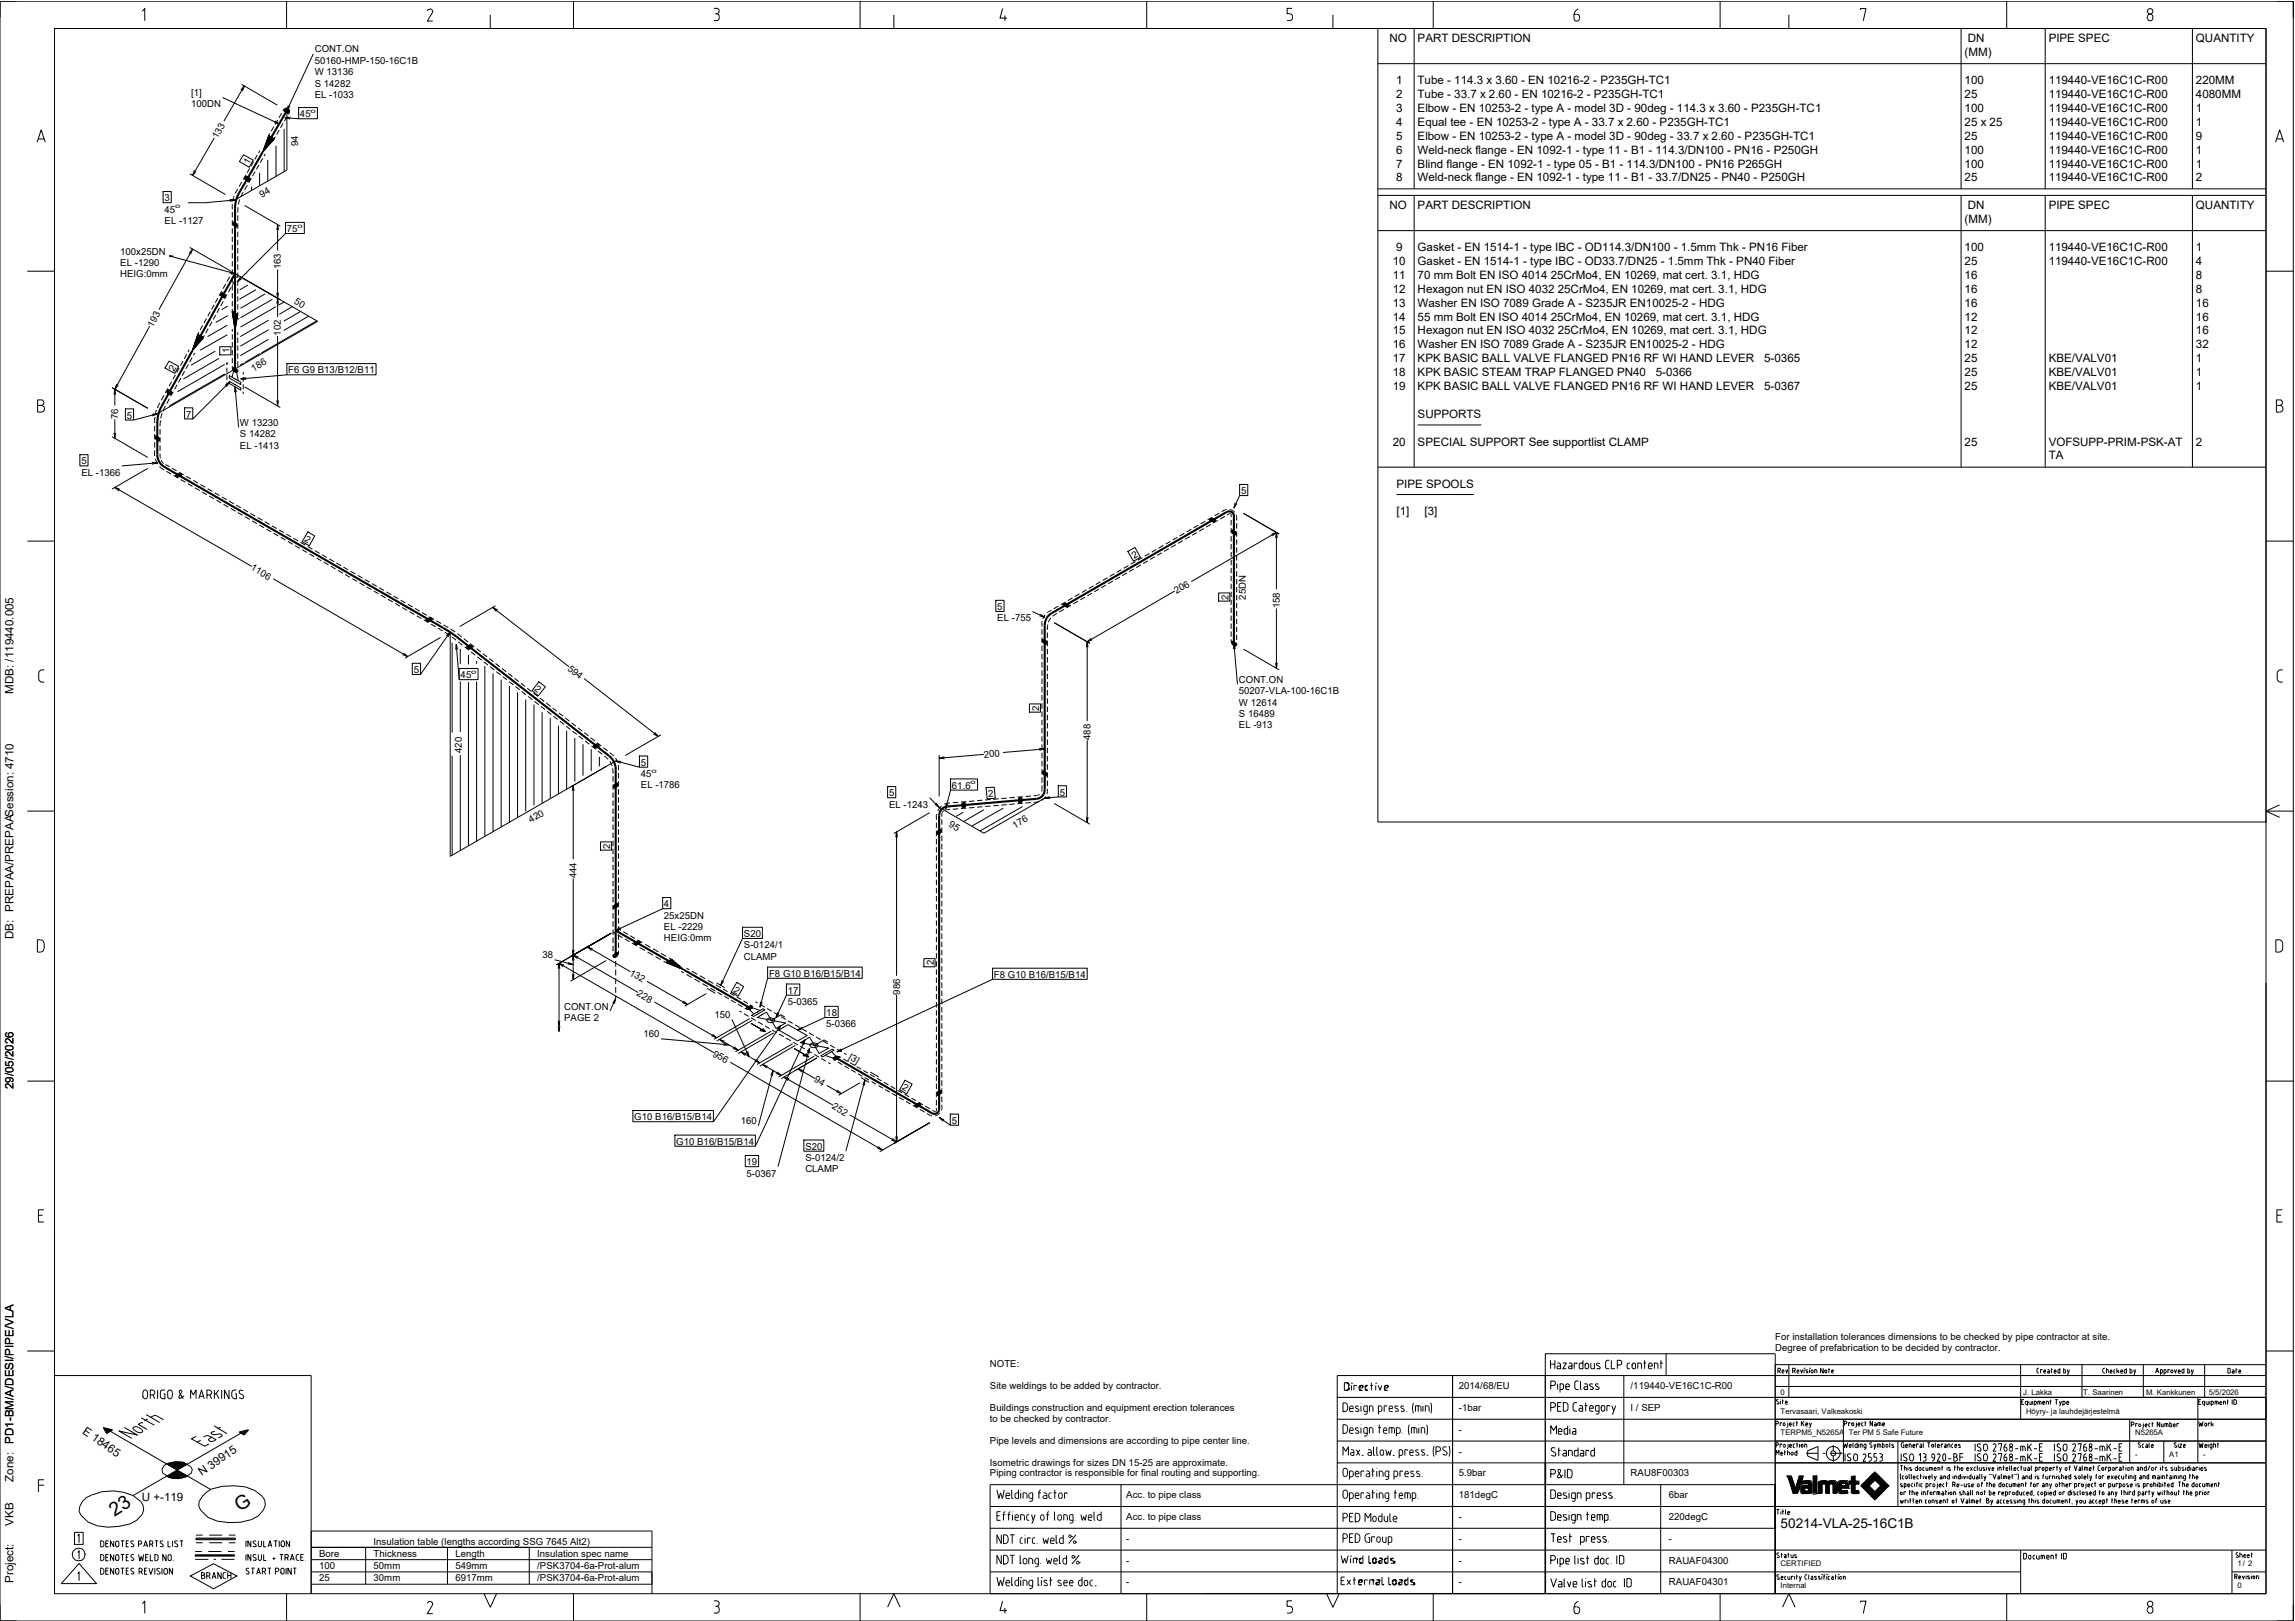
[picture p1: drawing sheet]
<svg xmlns="http://www.w3.org/2000/svg" width="841mm" height="594mm" viewBox="0 0 841 594" stroke-linecap="round" stroke-linejoin="round" font-family="sans-serif">
<defs><g id="words">
<g font-size="7.1">
<text x="42" y="556" transform="rotate(-33 42 556)">23</text>
<text x="87.9" y="554" transform="rotate(-33 87.9 554)">G</text>
</g>
<text font-size="4.9" x="652.5" y="560">50214-VLA-25-16C1B</text>
<g font-size="4.2">
<text x="509.2" y="15.5">NO</text>
<text x="519.5" y="15.5">PART DESCRIPTION</text>
<text x="721.1" y="15.5">DN</text>
<text x="750.7" y="15.5">PIPE SPEC</text>
<text x="804.7" y="15.5">QUANTITY</text>
<text x="719.9" y="20.5">(MM)</text>
<text x="511.6" y="30.8">1</text>
<text x="511.6" y="35.9">2</text>
<text x="519.5" y="30.8">Tube - 114.3 x 3.60 - EN 10216-2 - P235GH-TC1</text>
<text x="519.5" y="35.9">Tube - 33.7 x 2.60 - EN 10216-2 - P235GH-TC1</text>
<text x="719.9" y="30.8">100</text>
<text x="719.9" y="35.9">25</text>
<text x="750.7" y="30.8">119440-VE16C1C-R00</text>
<text x="750.7" y="35.9">119440-VE16C1C-R00</text>
<text x="804.7" y="30.8">220MM</text>
<text x="804.7" y="35.9">4080MM</text>
<text x="511.6" y="41">3</text>
<text x="519.5" y="41">Elbow - EN 10253-2 - type A - model 3D - 90deg - 114.3 x 3.60 - P235GH-TC1</text>
<text x="719.9" y="41">100</text>
<text x="750.7" y="41">119440-VE16C1C-R00</text>
<text x="804.7" y="41">1</text>
<text x="511.6" y="46.1">4</text>
<text x="519.5" y="46.1">Equal tee - EN 10253-2 - type A - 33.7 x 2.60 - P235GH-TC1</text>
<text x="719.9" y="46.1">25 x 25</text>
<text x="750.7" y="46.1">119440-VE16C1C-R00</text>
<text x="804.7" y="46.1">1</text>
<text x="511.6" y="51.2">5</text>
<text x="519.5" y="51.2">Elbow - EN 10253-2 - type A - model 3D - 90deg - 33.7 x 2.60 - P235GH-TC1</text>
<text x="719.9" y="51.2">25</text>
<text x="750.7" y="51.2">119440-VE16C1C-R00</text>
<text x="804.7" y="51.2">9</text>
<text x="511.6" y="56.3">6</text>
<text x="519.5" y="56.3">Weld-neck flange - EN 1092-1 - type 11 - B1 - 114.3/DN100 - PN16 - P250GH</text>
<text x="719.9" y="56.3">100</text>
<text x="750.7" y="56.3">119440-VE16C1C-R00</text>
<text x="804.7" y="56.3">1</text>
<text x="511.6" y="61.4">7</text>
<text x="519.5" y="61.4">Blind flange - EN 1092-1 - type 05 - B1 - 114.3/DN100 - PN16 P265GH</text>
<text x="719.9" y="61.4">100</text>
<text x="750.7" y="61.4">119440-VE16C1C-R00</text>
<text x="804.7" y="61.4">1</text>
<text x="511.6" y="66.5">8</text>
<text x="519.5" y="66.5">Weld-neck flange - EN 1092-1 - type 11 - B1 - 33.7/DN25 - PN40 - P250GH</text>
<text x="719.9" y="66.5">25</text>
<text x="750.7" y="66.5">119440-VE16C1C-R00</text>
<text x="804.7" y="66.5">2</text>
<text x="509.2" y="76.7">NO</text>
<text x="519.5" y="76.7">PART DESCRIPTION</text>
<text x="721.1" y="76.7">DN</text>
<text x="750.7" y="76.7">PIPE SPEC</text>
<text x="804.7" y="76.7">QUANTITY</text>
<text x="719.9" y="81.7">(MM)</text>
<text x="511.6" y="92">9</text>
<text x="519.5" y="92">Gasket - EN 1514-1 - type IBC - OD114.3/DN100 - 1.5mm Thk - PN16 Fiber</text>
<text x="719.9" y="92">100</text>
<text x="750.7" y="92">119440-VE16C1C-R00</text>
<text x="804.7" y="92">1</text>
<text x="510.4" y="97.1">10</text>
<text x="519.5" y="97.1">Gasket - EN 1514-1 - type IBC - OD33.7/DN25 - 1.5mm Thk - PN40 Fiber</text>
<text x="719.9" y="97.1">25</text>
<text x="750.7" y="97.1">119440-VE16C1C-R00</text>
<text x="804.7" y="97.1">4</text>
<text x="510.4" y="102.2">11</text>
<text x="510.4" y="107.3">12</text>
<text x="519.5" y="102.2">70 mm Bolt EN ISO 4014</text>
<text x="519.5" y="107.3">Hexagon nut EN ISO 4032</text>
<text x="568.3" y="102.2">25CrMo4, EN 10269, mat cert. 3.1, HDG</text>
<text x="570.9" y="107.3">25CrMo4, EN 10269, mat cert. 3.1, HDG</text>
<text x="719.9" y="102.2">16</text>
<text x="719.9" y="107.3">16</text>
<text x="804.7" y="102.2">8</text>
<text x="804.7" y="107.3">8</text>
<text x="510.4" y="112.4">13</text>
<text x="519.5" y="112.4">Washer EN ISO 7089 Grade A - S235JR EN10025-2 - HDG</text>
<text x="719.9" y="112.4">16</text>
<text x="804.7" y="112.4">16</text>
<text x="510.4" y="117.5">14</text>
<text x="519.5" y="117.5">55 mm Bolt EN ISO 4014</text>
<text x="568.3" y="117.5">25CrMo4, EN 10269, mat cert. 3.1, HDG</text>
<text x="719.9" y="117.5">12</text>
<text x="804.7" y="117.5">16</text>
<text x="510.4" y="122.6">15</text>
<text x="519.5" y="122.6">Hexagon nut EN ISO 4032</text>
<text x="570.9" y="122.6">25CrMo4, EN 10269, mat cert. 3.1, HDG</text>
<text x="719.9" y="122.6">12</text>
<text x="804.7" y="122.6">16</text>
<text x="510.4" y="127.7">16</text>
<text x="519.5" y="127.7">Washer EN ISO 7089 Grade A - S235JR EN10025-2 - HDG</text>
<text x="719.9" y="127.7">12</text>
<text x="804.7" y="127.7">32</text>
<text x="510.4" y="132.8">17</text>
<text x="510.4" y="137.9">18</text>
<text x="519.5" y="132.8">KPK BASIC BALL VALVE FLANGED PN16 RF WI HAND LEVER</text>
<text x="519.5" y="137.9">KPK BASIC STEAM TRAP FLANGED PN40</text>
<text x="606.8" y="137.9">5-0366</text>
<text x="646.4" y="132.8">5-0365</text>
<text x="719.9" y="132.8">25</text>
<text x="719.9" y="137.9">25</text>
<text x="750.7" y="132.8">KBE/VALV01</text>
<text x="750.7" y="137.9">KBE/VALV01</text>
<text x="804.7" y="132.8">1</text>
<text x="804.7" y="137.9">1</text>
<text x="510.4" y="143">19</text>
<text x="519.5" y="143">KPK BASIC BALL VALVE FLANGED PN16 RF WI HAND LEVER</text>
<text x="646.4" y="143">5-0367</text>
<text x="719.9" y="143">25</text>
<text x="750.7" y="143">KBE/VALV01</text>
<text x="804.7" y="143">1</text>
<text x="519.5" y="153.2">SUPPORTS</text>
<text x="510.4" y="163.4">20</text>
<text x="519.5" y="163.4">SPECIAL SUPPORT See supportlist CLAMP</text>
<text x="719.9" y="163.4">25</text>
<text x="750.7" y="163.4">VOFSUPP-PRIM-PSK-AT</text>
<text x="804.7" y="163.4">2</text>
<text x="750.7" y="168.4">TA</text>
<text x="511.8" y="178.7">PIPE SPOOLS</text>
<text x="511.8" y="188.9">[1]</text>
<text x="522" y="188.9">[3]</text>
<text x="5" y="254.2" transform="rotate(-90 5 254.2)">MDB: /119440.005</text>
<text x="5" y="344.2" transform="rotate(-90 5 344.2)">DB: PREPAA/PREPAASession: 4710</text>
<text x="5" y="399.1" transform="rotate(-90 5 399.1)">29/05/2026</text>
<text x="30" y="525" transform="rotate(35 30 525)">E 18465</text>
<text x="5" y="529" transform="rotate(-90 5 529)">PD1-BM/A/DESI/PIPE/VLA</text>
<text x="5" y="543" transform="rotate(-90 5 543)">Zone:</text>
<text x="74" y="541" transform="rotate(-35 74 541)">N 39915</text>
<text x="52" y="550">U +-119</text>
<text x="5" y="559" transform="rotate(-90 5 559)">VKB</text>
<text x="5" y="580" transform="rotate(-90 5 580)">Project:</text>
</g>
<g font-size="3.5">
<text x="115.3" y="19.2">CONT.ON</text>
<text x="115.3" y="23.4">50160-HMP-150-16C1B</text>
<text x="115.3" y="27.5">W 13136</text>
<text x="70" y="35.2">[1]</text>
<text x="115.3" y="31.7">S 14282</text>
<text x="115.3" y="35.9">EL -1033</text>
<text x="70" y="39.4">100DN</text>
<text x="109.9" y="43">45</text>
<text x="79.7" y="51.1" transform="rotate(-60 79.7 51.1)">133</text>
<text x="109.3" y="53.5" transform="rotate(-90 109.3 53.5)">94</text>
<text x="91.2" y="60.6" transform="rotate(-60 91.2 60.6)">1</text>
<text x="60.3" y="73.8">3</text>
<text x="60.3" y="77.9">45</text>
<text x="95.9" y="72.5" transform="rotate(-30 95.9 72.5)">94</text>
<text x="60.3" y="82.1">EL -1127</text>
<text x="105.1" y="85.1">75</text>
<text x="44.1" y="93.3">100x25DN</text>
<text x="44.1" y="97.4">EL -1290</text>
<text x="44.1" y="101.6">HEIG:0mm</text>
<text x="103" y="98.7" transform="rotate(-90 103 98.7)">163</text>
<text x="107.5" y="111" transform="rotate(30 107.5 111)">50</text>
<text x="56" y="120.1" transform="rotate(-61 56 120.1)">193</text>
<text x="103" y="123.1" transform="rotate(-90 103 123.1)">102</text>
<text x="84.1" y="129.5" transform="rotate(-90 84.1 129.5)">1</text>
<text x="63.9" y="136.2" transform="rotate(-61 63.9 136.2)">2</text>
<text x="92.8" y="136.2" transform="rotate(-30 92.8 136.2)">186</text>
<text x="105.6" y="136.8">F6 G9 B13/B12/B11</text>
<text x="43.3" y="153.6" transform="rotate(-90 43.3 153.6)">76</text>
<text x="46.5" y="153.4">5</text>
<text x="68.2" y="153">7</text>
<text x="87.9" y="156.1">W 13230</text>
<text x="87.9" y="160.3">S 14282</text>
<text x="87.9" y="164.4">EL -1413</text>
<text x="29.8" y="170.2">5</text>
<text x="29.8" y="174.4">EL -1366</text>
<text x="454.8" y="181.1">5</text>
<text x="111.4" y="198.3" transform="rotate(30 111.4 198.3)">2</text>
<text x="91.7" y="208.7" transform="rotate(30 91.7 208.7)">1106</text>
<text x="415.6" y="205" transform="rotate(-30 415.6 205)">2</text>
<text x="431.1" y="217.7" transform="rotate(-30 431.1 217.7)">206</text>
<text x="450.2" y="219.8" transform="rotate(-90 450.2 219.8)">2</text>
<text x="456.5" y="219.8" transform="rotate(-90 456.5 219.8)">25DN</text>
<text x="365.4" y="223.6">5</text>
<text x="365.4" y="227.7">EL -755</text>
<text x="469" y="222.9" transform="rotate(-90 469 222.9)">158</text>
<text x="207.8" y="245.4" transform="rotate(38 207.8 245.4)">594</text>
<text x="151.6" y="246.6">5</text>
<text x="168.8" y="248.5">45</text>
<text x="454" y="250.2">CONT.ON</text>
<text x="195.6" y="253" transform="rotate(38 195.6 253)">2</text>
<text x="454" y="254.4">50207-VLA-100-16C1B</text>
<text x="380.8" y="260.4" transform="rotate(-90 380.8 260.4)">2</text>
<text x="454" y="258.6">W 12614</text>
<text x="454" y="262.7">S 16489</text>
<text x="454" y="266.9">EL -913</text>
<text x="169.2" y="275.9" transform="rotate(-90 169.2 275.9)">420</text>
<text x="399.7" y="271.2" transform="rotate(-90 399.7 271.2)">488</text>
<text x="234.8" y="280.6">5</text>
<text x="360.7" y="277.6" transform="rotate(-5 360.7 277.6)">200</text>
<text x="234.8" y="284.8">45</text>
<text x="234.8" y="288.9">EL -1786</text>
<text x="325.8" y="291.8">5</text>
<text x="348.9" y="289">61.6</text>
<text x="362.2" y="292.2" transform="rotate(-5 362.2 292.2)">2</text>
<text x="388.3" y="291.5">5</text>
<text x="325.8" y="296">EL -1243</text>
<text x="194.6" y="301.6" transform="rotate(-30 194.6 301.6)">420</text>
<text x="347.4" y="302.6" transform="rotate(30 347.4 302.6)">95</text>
<text x="371.9" y="303.6" transform="rotate(-30 371.9 303.6)">176</text>
<text x="223.6" y="311" transform="rotate(-90 223.6 311)">2</text>
<text x="211.3" y="321.8" transform="rotate(-90 211.3 321.8)">444</text>
<text x="243.3" y="332.5">4</text>
<text x="243.3" y="336.6">25x25DN</text>
<text x="243.3" y="340.8">EL -2229</text>
<text x="243.3" y="345">HEIG:0mm</text>
<text x="272.6" y="343.4">S20</text>
<text x="272.6" y="347.5">S-0124/1</text>
<text x="198.8" y="351.2">38</text>
<text x="272.6" y="351.7">CLAMP</text>
<text x="342.1" y="353.7" transform="rotate(-90 342.1 353.7)">2</text>
<text x="230.4" y="357.1" transform="rotate(30 230.4 357.1)">132</text>
<text x="281.8" y="358">F8 G10 B16/B15/B14</text>
<text x="364.2" y="358.3">F8 G10 B16/B15/B14</text>
<text x="233.1" y="364.7" transform="rotate(30 233.1 364.7)">228</text>
<text x="268.6" y="363.4" transform="rotate(30 268.6 363.4)">2</text>
<text x="288.7" y="364.1">17</text>
<text x="329.8" y="364.5" transform="rotate(-90 329.8 364.5)">986</text>
<text x="206.7" y="370">CONT.ON</text>
<text x="288.7" y="368.3">5-0365</text>
<text x="206.7" y="374.1">PAGE 2</text>
<text x="261.8" y="373.1">150</text>
<text x="302.8" y="372.3">18</text>
<text x="302.8" y="376.5">5-0366</text>
<text x="235.8" y="380.1">160</text>
<text x="260.9" y="386.8" transform="rotate(30 260.9 386.8)">956</text>
<text x="310.7" y="387.9" transform="rotate(30 310.7 387.9)">[3]</text>
<text x="298.1" y="396.3" transform="rotate(30 298.1 396.3)">94</text>
<text x="330.3" y="399.2" transform="rotate(30 330.3 399.2)">2</text>
<text x="304.7" y="406.1" transform="rotate(30 304.7 406.1)">252</text>
<text x="232.4" y="410.5">G10 B16/B15/B14</text>
<text x="271.5" y="412">160</text>
<text x="348.7" y="411.8">5</text>
<text x="247.8" y="419.5">G10 B16/B15/B14</text>
<text x="295.1" y="421.3">S20</text>
<text x="295.1" y="425.5">S-0124/2</text>
<text x="273.6" y="427">19</text>
<text x="273.6" y="431.2">5-0367</text>
<text x="295.1" y="429.6">CLAMP</text>
<text x="650.5" y="491.1">For installation tolerances dimensions to be checked by pipe contractor at site.</text>
<text x="650.5" y="495.1">Degree of prefabrication to be decided by contractor.</text>
<text x="362.7" y="501">NOTE:</text>
<text x="362.7" y="509">Site weldings to be added by contractor.</text>
<text x="534.6" y="509">2014/68/EU</text>
<text x="597.6" y="509">/119440-VE16C1C-R00</text>
<text x="362.7" y="517">Buildings construction and equipment erection tolerances</text>
<text x="362.7" y="521">to be checked by contractor.</text>
<text x="534.6" y="517">-1bar</text>
<text x="597.6" y="517">I / SEP</text>
<text x="534.6" y="525">-</text>
<text x="362.7" y="529">Pipe levels and dimensions are according to pipe center line.</text>
<text x="534.6" y="533">-</text>
<text x="362.7" y="537">Isometric drawings for sizes DN 15-25 are approximate.</text>
<text x="362.7" y="541">Piping contractor is responsible for final routing and supporting.</text>
<text x="534.6" y="541">5.9bar</text>
<text x="597.6" y="541">RAU8F00303</text>
<text x="412.7" y="549">Acc. to pipe class</text>
<text x="534.6" y="549">181degC</text>
<text x="611.5" y="549">6bar</text>
<text x="412.7" y="557">Acc. to pipe class</text>
<text x="534.6" y="557">-</text>
<text x="611.5" y="557">220degC</text>
<text x="136.9" y="566">Insulation table (lengths according SSG 7645 Alt2)</text>
<text x="412.7" y="565">-</text>
<text x="534.6" y="565">-</text>
<text x="611.5" y="565">-</text>
<text x="116.9" y="570.5">Bore</text>
<text x="116.9" y="575">100</text>
<text x="136.9" y="570.5">Thickness</text>
<text x="136.9" y="575">50mm</text>
<text x="166.9" y="570.5">Length</text>
<text x="166.9" y="575">549mm</text>
<text x="196.9" y="570.5">Insulation spec name</text>
<text x="196.9" y="575">/PSK3704-6a-Prot-alum</text>
<text x="412.7" y="573">-</text>
<text x="534.6" y="573">-</text>
<text x="611.5" y="573">RAUAF04300</text>
<text x="116.9" y="579.5">25</text>
<text x="136.9" y="579.5">30mm</text>
<text x="166.9" y="579.5">6917mm</text>
<text x="196.9" y="579.5">/PSK3704-6a-Prot-alum</text>
<text x="412.7" y="581">-</text>
<text x="534.6" y="581">-</text>
<text x="611.5" y="581">RAUAF04301</text>
</g>
<g font-size="2.8">
<text x="652.5" y="511">0</text>
<text x="741.4" y="511">J. Lakka</text>
<text x="763.4" y="511">T. Saarinen</text>
<text x="786.4" y="511">M. Kankkunen</text>
<text x="809.4" y="511">5/5/2026</text>
<text x="652.5" y="518">Tervasaari, Valkeakoski</text>
<text x="742.4" y="518">Höyry- ja lauhdejärjestelmä</text>
<text x="652.5" y="526">TERPM5_N5265A</text>
<text x="677.5" y="526">Ter PM 5 Safe Future</text>
<text x="782.4" y="526">N5265A</text>
<text x="782.4" y="534">-</text>
<text x="794.9" y="534">A1</text>
<text x="807.4" y="534">-</text>
<text x="652.5" y="574">CERTIFIED</text>
<text x="819.9" y="574">1/ 2</text>
<text x="652.5" y="582">Internal</text>
<text x="819.9" y="582">0</text>
</g>
<g font-size="2.3">
<text x="113.8" y="41.3">o</text>
<text x="64.2" y="76.3">o</text>
<text x="109" y="83.4">o</text>
<text x="172.7" y="246.9">o</text>
<text x="238.7" y="283.1">o</text>
<text x="355.7" y="287.4">o</text>
</g>
</g></defs>
<g fill="none" stroke="#000" stroke-width=".37">
<path d="M0 .4h840.4v593.6h-840.4zM6 .4h-6v6.1M20 10.4h810.4v573.6h-810.4zM52.2 4.1l.9-1v4.5M105 .4v10M114.8 19.7l-9.7 20.8v21.8l-19 11-10.9 1h-6.4M157.6 3.4h-.5l-.5 .6M157.6 3.2a.95 .95 0 0 1 .8 1.5l-1.8 3h2M179.7 5.4v5M210.2 .4v10M261.6 3.1h1a1.03 1.03 0 0 1 .9 1.2 1.03 1.03 0 0 1-1.4 .7M262.6 5a.89 .89 0 0 1 .9 1"/>
<path d="M263.5 6.5a.89 .89 0 0 1-.9 1h-1M263.6 6v.5M315.2 .4v10M327.5 5.4v5M367.4 3.1l-1 3.5h2.6M368.2 5.6v2M420.2 .4v10M473.4 3.1h-1.7v1.9h1a1.28 1.28 0 0 1 1 1.3 1.28 1.28 0 0 1-1 1.2h-1M488.5 5.4v5M504.9 10.4h325.5v290.8h-325.5zM504.9 10.4h325.5M518.2 10.4v58.8"/>
<path d="M525.2 .4v10M577.8 5.3h-1v1.4a.99 .99 0 0 0 1 1 .99 .99 0 0 0 1-1M577.9 5.3a1.02 1.02 0 0 1 1 1.4M578.4 3.2a2.37 2.37 0 0 0-1.6 2.1M630.3 .4v10M655.5 5.4v5M681.8 3.7v-.6h2l-1 4.5M718.6 10.4v58.8M735.4 .4v10M749.5 10.4v58.8M786.8 6.2v.4M786.9 6.2a1.1 1.1 0 0 1 1.6-.9 1.1 1.1 0 0 1 .3 1.7 .99 .99 0 0 1-1.1 .6 .99 .99 0 0 1-.8-1"/>
<path d="M803.4 10.4v58.8M834.4 .4h6v6.1M81.5 35.7l20.8 9.7M88.2 33l1.3-1.5-.7 1.9M88.5 30.9l13.1 7.6M89.5 31.5l-7.5 12.9M104.1 39.9l-.4 .8M105.6 38.6l-.5 1.9 1.1-1.6M109.4 39.4h6.9v4.1h-6.9zM504.9 23.3h325.5M13.6 52.1l1.5-4.5 1.5 4.5M14.1 50.9h2.1"/>
<path d="M78.5 50.5l-7.9 13.8M89.2 56.7l3.6 2-1.5 2.6-3.6-2.1zM92.9 59.2l-1 1.7M94.3 56.8l-.9 1.6M95.2 55.2l-.5 .8M96.3 58l-1 1.6M97.2 56.4l-.4 .8M98.1 58.6v8M98.9 48.9l-.5 .8M99.4 50.3l1.1 .6-4.3 4.9 2.2-6.1 2 1.2-3.9 4.4 2-5.5 1.7 1-3.4 3.9 1.8-4.8 1.5 .8-2.9 3.5 1.6-4.3 1.2 .7-2.6 3.1 1.5-3.7 .9 .5-2 2.6 1.3-3 .6 .4-1.7 2.2 1.2-2.5 .3 .2-1.1 1.7 .9-1.8-3.1 5.5M100.3 46.4l-.9 1.7M100.7 44.3l1.6 1.1-1.9-.5"/>
<path d="M100.9 50.1l-.5 .8M101.1 53.4v11.2M101.8 44l-1 1.6M102.3 47.6l-.9 1.7M103.2 41.5l-1 1.7M103.7 45.2l-.9 1.6M104.1 47.2v15.7M104.2 40l.7-.4 1.1 .7v.7l-.7 .4-1.1-.7zM104.4 43.1l5 .4M105.2 42.7l-1 1.7M106.1 41.1l-.5 .8M106.4 42.9l-2 .2 1.9 .5"/>
<path d="M833.9 52.1l1.5-4.5 1.5 4.5M834.4 50.9h2.1M59.8 70.2h3v4.1h-3zM69.6 63.7l13 7.6M71.2 62.4l-.6 1.9 1.2-1.5M84.1 73.1l2 .2-1.9 .5M85.1 77.7v2M85.2 74.7l-.1 2M85.8 71.9l-.5 1.8M86.6 70.1l-.5 .9M87.1 69.2l-.5 .9M87.1 78.9v2"/>
<path d="M87.2 75.9l-.1 2M87.8 73.1l-.4 1.8M88.6 66.6l-1 1.8M88.7 71.3l-.5 .9M89.1 70.4l-.5 .9M89.6 75.3l13.1 7.6M89.7 65l.7-.4 1.1 .7v.7l-.7 .4-1.1-.7zM90.1 64.1l-1 1.7M90.6 67.8l-1 1.8M91.5 61.7l-.9 1.6M92.1 65.3l-1 1.7M92.1 68.4v1.4"/>
<path d="M93.5 62.9l-.9 1.6M94.9 60.4l-.9 1.7M95.1 63.3v4.5M504.9 69.2h325.5M504.9 71.6h325.5M518.2 71.6v99.6M718.6 71.6v99.6M749.5 71.6v99.6M803.4 71.6v99.6M10 99.4h10M63.5 93.8h-1.4l24 6.5 30.3 17.5-58.8 33.8-8.6 2.3M69.3 92.9l1.3-1.6-.7 1.9"/>
<path d="M69.6 90.7l14.8 8.6M70.6 91.3l-12.4 22.2M84.3 99.5l1.8 .8-2-.2M85.1 80.7v2M85.1 83.7v2M85.1 86.7v2M85.1 89.7v2M85.1 92.7v2M85.1 95.7v2M85.1 98.7v1.9M85.1 99.7l-.5 .8M85.6 81.4l1 .6 .4 .8-.4 .4-1-.6-.4-.8z"/>
<path d="M87.1 81.9v2M87.1 84.9v2M87.1 87.9v2M87.1 90.9v2M87.1 93.9v2M87.1 96.9v2M87.1 99.9v2M101.4 84.3l.3-2 .3 2M101.7 82.3v9.5M101.7 98.8v17.3M104.6 81.5h6.9v4.1h-6.9zM104.6 85.6l-17.7 17.7"/>
<path d="M504.9 84.5h325.5M830.4 99.4h10M54.8 119.5l-12.7 23.1v6M74.3 119.2l-.9 1.7M75.7 116.7l-1 1.7M77.1 114.2l-1 1.7M77.7 117.9l-.9 1.7M78.4 111.7l-.9 1.7M79 115.4l-.9 1.7M79.8 109.2l-.9 1.7M80.4 112.9l-.9 1.7M80.8 107.7l.7-.4 1 .7 .1 .7-.7 .4-1-.7z"/>
<path d="M81.2 106.7l-.9 1.7M81.8 110.4l-.9 1.7M82.7 104.1l-1 1.7M83.2 107.9l-.9 1.7M83.3 119.2l-7.3 4.2M83.4 112.2l-2.2 1.3M83.4 115.7l-4.4 2.5M84.1 101.4l-.9 1.8M84.7 105.3l-1 1.7M85.1 101.6v1.9M85.1 104.5v1.9M85.1 107.4v1.9"/>
<path d="M85.1 110.3v1.9M85.1 113.2v1M86.1 114.8l-1.1-.6 1.1 6.9 1-5.7-2-1.2 1 6.4 .9-5.3-1.7-1 .8 5.5 .8-4.6-1.5-.8 .7 4.8 .6-4-1.2-.7 .6 4.1 .5-3.5-.9-.5 .4 3.5 .3-3.1-.6-.4 .3 2.9 .2-2.6-.3-.2 .1 2.2 .1-2.1-.1 6.3M86.2 102.6l-1 1.8M87.1 102.8v1.9M87.1 105.7v1.9M87.1 108.6v1.9M87.1 111.5v1.9M87.1 114.4v1M87.1 100.9l-.5 .8M87.7 116.7l-.5 .3M88 101.7l-1.1 1.6 1.6-1.1"/>
<path d="M90.8 104.5l-3 1.8M93.8 106.2l-6.1 3.5M97.2 107.7l-9.1 5.3M98.4 117.3l-10.4 6.1M99.8 109.7l-11.7 6.7M101.1 112.4l-13 7.4M101.4 107.3l.3 2 .3-2M101.4 111.3l.3-2 .3 2M104.1 110.7l-2.2 1.2M107.1 112.4l-4.8 2.8M110.1 114.2l-6.1 3.5M113.1 115.9l-9.1 5.2"/>
<path d="M116.1 117.6l-20.4 11.8M61.9 132.3l3.5 2-1.3 2.5-3.7-2zM62.9 139.8l-.9 1.7M64.3 137.3l-.9 1.7M65.7 134.8l-1 1.7M66.3 138.5l-.9 1.7M67.1 132.3l-1 1.7M67.7 136l-.9 1.7M68.4 129.8l-.9 1.7M69 133.5l-.9 1.7M69.3 128.2l-.4 .8M70.4 131l-.9 1.7"/>
<path d="M71.3 129.4l-.4 .8M72.9 121.7l-.5 .9M73.4 123.2l1.2 .6-4.3 5 2.1-6.2 2 1.2-3.8 4.4 1.9-5.6 1.8 1.1-3.4 3.9 1.8-4.8 1.4 .7-2.9 3.5 1.6-4.2 1.2 .7-2.5 3.1 1.5-3.7 .8 .5-2 2.6 1.3-3.1 .6 .5-1.6 2.2 1.1-2.5 .3 .1-1.1 1.8 1-1.8-3.1 5.6M74.9 122.9l-.5 .9M76.3 120.4l-.9 1.7M78.9 128.7l-8.9 5.1M80.2 131.3l-13 7.5M80.5 127h4.1v3h-4.1zM82.3 133.5l-17.3 10M82.3 137.1l-20.2 11.6M83.1 132.9v.9M83.1 134.7v1.8"/>
<path d="M83.1 137.4v1.9M83.3 122.6l-9.9 5.8M83.6 132.8l-.8 .6M84 137.6l4.2 2.4v.9l-4.2-2.4zM84 139.7l4.2 2.4v.8l-4.2-2.4zM85 138.2l.7-2.8 .9 .5 .7 3.7M85.1 120.6v.9M85.1 122.5v1.9M85.1 125.4v1.9M85.1 128.3v1.9M85.1 131.2v1.9M85.1 134.1v.9"/>
<path d="M85.6 134.7l1 .6 .4 .9-.4 .3-1-.6-.4-.8zM87.1 121.7v1M87.1 123.7v1.9M87.1 126.6v1.9M87.1 129.5v1.9M87.1 132.4v1.9M87.1 135.3v.9M89.1 136.3v.9M89.1 138.1v1.8M89.2 133.1l-1.3 .7M90.1 138.4l-1.9 .4 2 .2M95.3 129.5l-5.6 3.3"/>
<path d="M98.4 120.9l-10.4 6M98.4 124.4l-10.4 5.9M101.7 123.1v25.6M105.1 133.2h32.7v4.1h-32.7zM105.1 137.3l-16.9 1.5M13.8 146.5h1.3a1.01 1.01 0 0 1 1 1 1.01 1.01 0 0 1-1 1 1.24 1.24 0 0 1 1.2 1.3 1.24 1.24 0 0 1-1.2 1.2h-1.3zM13.8 148.5h1.3M41.1 142.1l13.1 7.5M41.8 144.6l.3-2 .3 2M41.8 158.6l.3 2 .3-2M42.1 153.6v7M42.8 140.7l-.7 1.9 1.3-1.6"/>
<path d="M46 149.8h3v4.1h-3zM55.7 151.8l1.9-.2-1.7 .8M56.7 153.1h.1M56.7 154v1M56.7 156v2M56.7 159v2M56.7 153.1l-.1 .9M57.2 159.7l1 .6 .3 .8-.3 .4-1-.6-.4-.8zM57.3 150.2l-.5 1.9M57.7 149.3h.1M58.1 148.4l-.4 .9M58.6 147.6l-.4 .8"/>
<path d="M58.7 155.2v1M58.7 157.2v2M58.8 154.3h.1M58.8 154.3l-.1 .9M59.4 151.4l-.5 1.9M59.8 150.5h.1M60.1 144.9l-1 1.8M60.6 148.8l-.8 1.7M61.2 143.2l.7-.4 .9 .7 .1 .7-.7 .4-.9-.7zM61.5 142.3l-.9 1.7M62.1 146.1l-1 1.8M63.5 143.5l-.9 1.7"/>
<path d="M64.9 141l-.9 1.7M67.7 149.4h2.9v4.1h-2.9zM82.4 141.2l1.6-1.1-1.1 1.7M83.1 140.1v.9M84 140.1l-13.4 13.4M86.1 141.8l1.3 14.8M86.6 143.6l-.5-1.8-.2 1.9M89.1 140.8v1.8M89.1 143.5v.9M89.6 141.8l13.1 7.5M101.4 146.7l.3 2 .3-2M519.5 155.7h23.3"/>
<path d="M834.2 146.5h1.2a1.01 1.01 0 0 1 1 1 1.01 1.01 0 0 1-1 1 1.24 1.24 0 0 1 1.2 1.3 1.24 1.24 0 0 1-1.2 1.2h-1.2zM834.2 148.5h1.2M29.3 166.6h3v4.1h-3zM41.1 160l13.1 7.6M42.1 178.6l50.2 29M44 179.3l-1.9-.7 1.5 1.3M54.2 171.6l-13.1 7.6M55.7 169.4l1.9 .2-1.9 .5M56.6 166l.1 1.1M56.7 162v2M56.7 165v1M56.9 168.1l.9 2"/>
<path d="M57.6 169.6l-12.9 1.1M58.5 170.9l.7 .8M58.7 160.2v2M58.7 163.2v2M58.7 166.2v1M58.7 167.2l.1 .8M59 168.7l1 1.2M59.3 171.7l.8 .5M60.6 170.3l1.5 .7M61 172.7l1.7 1M63 171.5l1.7 1M63.6 174.2l1.7 1"/>
<path d="M64.4 174.1l1-.6 .9 .1 .3 .5-1.2 .6-.8-.1zM65.6 173l1.7 1M66.2 175.7l1.7 1M68.2 174.5l1.8 1M68.8 177.2l1.8 1.1M70.8 176l1.8 1M71.4 178.7l1.8 1M73.4 177.5l1.8 1.1M76.1 179.1l1.7 1M454.3 177.5h2.9v4.1h-2.9zM504.9 171.2h325.5M10 198.3h10"/>
<path d="M74.1 180.3l1.7 1M76.7 181.8l1.7 1M78.7 180.6l1.7 1M79.3 183.3l1.8 1M81.3 182.1l1.8 1M81.9 184.8l1.8 1M83.9 183.6l1.8 1M84.6 186.3l1.7 1M86.5 185.1l1.8 1M87.2 187.8l1.7 1M89.2 186.6l1.7 1M89.8 189.3l1.7 1"/>
<path d="M91.8 188.1l1.7 1.1M92.4 190.9l1.8 1M94.4 189.6l1.8 1.1M95 192.4l1.8 1M97 191.2l1.8 1M97.7 193.9l1.7 1M99.6 192.7l1.8 1M100.3 195.4l1.7 1M102.3 194.2l1.7 1M102.9 196.9l1.7 1M104.9 195.7l1.8 1M105.5 198.4l1.8 1"/>
<path d="M107.5 197.2l1.8 1M108.1 199.9l1.8 1M110.1 198.7l1.8 1.1M112.8 194.9l2.5 1.5-2 3.6-2.6-1.5zM426.3 199.9l-1.7 1M428.9 198.4l-1.7 1M430.9 199.6l-1.8 1M431.4 196.9l-1.7 1M433.4 198.1l-1.7 1M434 195.4l-1.7 1M436 196.6l-1.7 1M436.5 193.9l-1.7 1"/>
<path d="M438.5 195.2l-1.7 .9M439.1 192.5l-1.7 .9M441.1 193.7l-1.7 1M441.7 191l-1.7 1M443.5 190.1l.9-.1 1.1 .6-.2 .5-.9 .1-1.1-.6zM443.7 192.2l-1.8 1M444.2 189.5l-1.7 1M446.2 190.7l-1.7 1M446.8 188l-1.7 1M448.9 189.2l-1.8 1M449.5 186.7l-1.8 .8M449.6 186.6l-.1 .1"/>
<path d="M450.6 188.2l-.9 .5M450.6 186.6l1 .4 .9 .7M450.6 188.2h.1M450.8 188.1l-.2 .1M450.8 188.1v.1M450.8 188.2h.2M450.9 188.2l.2 .1M451.1 188.3v.1M451.1 188.4v.1M451.2 188.5v1M451.2 190.5v2M451.2 193.5v2"/>
<path d="M451.2 196.4v2M451.2 199.3v2M451.3 194.6l.4-.4 1 .6 .4 .8-.4 .4-1-.6zM452.7 184.2l-.5 1.9 1.1-1.6M453 188.6l.2 2.1M453.2 191.7v2M453.2 194.7v2M453.2 197.6v2M454.3 181.6l-2.1 4.5M455.7 188.1l13 7.6M465.9 195.8l1.8-.7-1.5 1.3M467.4 197.1l.3-2 .4 2"/>
<path d="M511.8 181.2h28.3M830.4 198.3h10M100.1 212.1l49.3 28.5M110.8 201.4l1.7 1M112.8 200.2l1.7 1M113.4 203l1.7 1M115.4 201.8l1.7 1M116 204.5l1.7 1M118 203.3l1.7 1M118.6 206l1.8 1M120.6 204.8l1.8 1M121.2 207.5l1.8 1"/>
<path d="M123.2 206.3l1.8 1M123.9 209l1.7 1M125.8 207.8l1.8 1M126.5 210.5l1.7 1.1M128.5 209.3l1.7 1M129.1 212l1.7 1M131.1 210.8l1.8 1M131.7 213.6l1.8 1M133.7 212.4l1.8 1M134.4 215.1l1.7 1M136.3 213.9l1.8 1M137 216.6l1.7 1"/>
<path d="M139 215.4l1.7 1M139.6 218.1l1.7 1M141.6 216.9l1.7 1M142.2 219.6l1.7 1M144.2 218.4l1.8 1M146.8 219.9l1.8 1M364.9 220h3v4.1h-3zM393 219.1l-1.7 1M395.6 217.6l-1.7 1M397.6 218.8l-1.7 1M398.1 216.1l-1.7 1M400.1 217.3l-1.7 1"/>
<path d="M400.7 214.7l-1.7 1M402.7 215.9l-1.7 1M403.3 213.2l-1.7 1M405.3 214.4l-1.7 1M405.8 211.7l-1.7 1M407.8 212.9l-1.7 1M408.4 210.2l-1.7 1M410.4 211.4l-1.7 1M410.9 208.8l-1.7 .9M412.9 209.9l-1.7 1M413.3 202.1l2.6-1.5 2 3.6-2.5 1.5zM413.5 207.3l-1.7 1"/>
<path d="M415.5 208.5l-1.7 1M416.1 205.8l-1.7 1M418.1 207l-1.7 1M418.6 204.3l-1.7 1M420.6 205.5l-1.7 1M421.2 202.8l-1.7 1M423.2 204l-1.7 1M423.7 201.4l-1.6 .9M425.7 202.6l-1.7 .9M428.3 201.1l-1.7 1M430.5 216.6l-32.1 18.6v29.1M436.6 213.1l31.1-18v20.9"/>
<path d="M446.6 217.3h4.1v3h-4.1zM451.2 202.3v1.9M451.2 205.2v1.9M451.2 208.1v1.9M451.2 211v1.9M451.2 213.9v1.9M451.2 216.8v2M451.2 219.7v2M453.2 200.5v2M453.2 203.5v1.9M453.2 206.4v1.9M453.2 209.3v1.9"/>
<path d="M453.2 212.2v1.9M453.2 215.1v1.9M453.2 218v2M144.8 221.1l1.8 1M147.5 222.6l1.7 1M147.9 239.3l1.5 1.3-1.9-.7M149.5 221.4l1.7 1M150.1 224.1l1.7 1.1M152.1 222.9l1.7 1.1M152.7 225.7l1.7 1M154.7 224.5l1.7 1M155.3 227.2l1.7 1"/>
<path d="M156.1 227.1l1.1-.6 .9 .1 .2 .5-1.1 .6-.9-.1zM157.3 226l1.8 1M157.9 228.7l1.8 1M159.9 227.5l1.7 1M160.5 230.2l1.7 1M161.5 233.6l-13.1 7.6M162.5 229l.9 .5M163.1 231.7l1.6 1.1M163.4 229.5l.9 .5M163.6 233l1.4-1.4-.8 1.8M165.1 230.5l1.7 1.1M165.5 233.4l1.7 1.2"/>
<path d="M165.7 235.5v32.9M167.2 236.1l1.1 13M167.6 232.2l1.6 1.2M167.7 238l-.5-1.9-.2 2M167.9 235.2l1.6 1.2M168.7 237.8v5.5M170 234l1.5 1.3M170.3 237l1.6 1.3M171.1 237l1-.6 .9 .2 .1 .6-1 .6-.9-.2zM171.7 240v3.5M172.3 235.8l1.5 1.3M172.6 238.9l1.6 1.2"/>
<path d="M174.6 237.7l1.6 1.2M176.9 239.5l1.6 1.2M180.6 222.6l28 21.8M181.6 222l-13.1 7.6M182.4 223.5l-1.8-.9 1.3 1.5M378.3 224.1l4.5 2.1M381.2 225.1l1.6 1.1-1.9-.5M381.8 228.6v1M381.8 230.6v2M381.8 233.6v2M381.8 236.6v2M381.8 239.6v2"/>
<path d="M381.9 227.7l-.1 .9M381.9 234.7l.4-.4 1 .6 .4 .8-.4 .4-1-.6zM383 225.2l-.9 1.6M383.8 229.8v1M383.8 231.8v2M383.8 234.8v2M383.8 237.8v2M383.9 228.9v.9M385.1 226.4l-.9 1.6M385.3 223.6l-1.7 1M386.3 228.2l13.1 7.6M387.3 224.8l-1.6 1"/>
<path d="M387.9 222.1l-1.8 1M389.7 221.2l.9-.1 1.1 .6-.2 .5-.9 .1-1.1-.6zM389.9 223.3l-1.8 1M390.5 220.6l-1.7 1M392.5 221.8l-1.8 1M395 220.3l-1.7 1M398.1 237.2l.3-2 .3 2M399.9 233.9l-1.5 1.3 1.9-.7M451.2 222.6v2M451.2 225.6v1.9M451.2 228.5v1.9M451.2 231.4v1.9"/>
<path d="M451.2 234.3v1M451.3 235.4l.4-.4 1 .6 .4 .8-.4 .4-1-.6zM452.2 235.9l1.3 14.9M452.7 237.8l-.5-1.9-.2 2M453.2 220.9v2M453.2 223.8v2M453.2 226.8v1.9M453.2 229.7v1.9M453.2 232.6v1.9M453.2 235.5v1M455.7 237.9l13 7.6M467.7 223v21.9"/>
<path d="M16.2 245.5l-1.3 .1-.7 1 .1 2.6 .6 .6 1.3 .2M151.1 243.1h3v4.1h-3zM154.1 247.2l10.9-15.6v82.2l60.6-35 8.7 2.3M168.3 245h6.9v4.1h-6.9zM168.7 249.8v18.4M171.7 250v59.9M174.7 242.3v1M174.7 249.8v58.4M175 240.7l1.5 1.2M177.3 242.5l1.5 1.2M177.7 244.1v62.4M179.3 241.3l1.5 1.2"/>
<path d="M179.6 244.3l1.6 1.2M180.7 246.7v58M181.6 243.1l1.5 1.2M181.9 246.1l1.6 1.2M183.7 249.1v53.9M183.9 244.9l1.6 1.3M184.3 247.9l1.5 1.2M186.2 246.7l1.6 1.2M186.6 249.8l1.5 1.2M186.7 251.4v49.9M188.5 248.6l1.6 1.2M188.9 251.6l1.5 1.2"/>
<path d="M189.7 253.7v45.9M190.9 250.4l1.5 1.2M191.2 253.4l1.6 1.2M192.7 256.3v41M193.2 252.2l1.5 1.2M193.5 255.2l1.6 1.2M195.5 254l1.6 1.2M195.7 258.2v36.9M195.9 257l1.5 1.2M197.5 249.8l2.4 1.9-2.7 3.3-2.2-1.9zM197.8 255.8l1.6 1.2M198.2 258.8l1.5 1.2"/>
<path d="M200.2 257.6l1.5 1.2M202.5 259.4l1.5 1.2M214 248.7l27.2 21.2M377.2 257.9h4.1v3.1h-4.1zM381.8 242.6v2M381.8 245.6v2M381.8 248.7v2M381.8 251.7v2M381.8 254.7v2M381.8 257.7v2M383.8 240.8v2M383.8 243.8v2"/>
<path d="M383.8 246.8v2M383.8 249.8v2.1M383.8 252.9v2M383.8 255.9v2M383.8 258.9v2M467.4 242.9l.3 2 .4-2M836.5 245.5a1.46 1.46 0 0 0-2 1.1l.1 2.6a1.57 1.57 0 0 0 1.9 .8M165.7 276.9v36.5M168.7 276.7v35M198.7 261v33.4M200.5 260.6l1.6 1.3M201.6 263.1v29.5"/>
<path d="M202.8 262.5l1.6 1.2M204.6 265.9v25M204.8 261.3l1.6 1.2M205.2 264.3l1.5 1.2M207.1 263.1l1.6 1.2M207.5 266.1l1.5 1.2M207.7 267.8v21.4M209.5 264.9l1.5 1.2M209.8 267.9l1.6 1.2M210.6 270.4v16M211.8 266.7l1.5 1.2M212.1 269.7l1.6 1.2"/>
<path d="M213.6 272.7v11.5M214.1 268.5l1.6 1.2M214.4 271.5l1.6 1.2M216.4 270.3l1.6 1.2M216.7 274.6v7.9M216.8 273.3l1.5 1.3M217.5 273.2l1-.5 .9 .1 .1 .6-1 .6-.9-.2zM218.8 272.1l1.5 1.3M219.1 275.2l1.6 1.2M219.6 277.3v3.5M221.1 274l1.6 1.2M221.5 277l.7 .6"/>
<path d="M222.2 277.6l.7 .7M223.4 275.8l1.5 1.3M223.4 279l.9 1.6M225.5 277.8l.9 1.6M227.6 279l-2-.2 1.8 .8M234.3 277h3v4.1h-3zM239.9 268.4l1.3 1.5-1.8-.9M242.2 269.3l-13.1 7.5M344.2 276.6v15.2M346.1 277.3l-1.9 .5 1.9 .2M360.5 276.4l-16.3 1.4M380.8 274.2l2 .2-1.9 .5"/>
<path d="M381.8 260.7v2M381.8 263.7v2M381.8 266.8v2M381.8 269.8v2M381.8 272.8v2M381.8 275.8v2M381.8 278.8v2M382.8 273.2v15.2M382.8 274.4l-15.3 1.3M383.8 261.9v2M383.8 264.9v2M383.8 267.9v2.1"/>
<path d="M383.8 271v2M383.8 274v2M383.8 277v2M398.4 271.2v30.2M10 297.2h10M209.7 289.8l.3-2 .3 2M210 287.8v27.1M222.1 280.8l-13.1 7.6M224.5 281.5l.1 1.9M224.6 284.4v2M224.6 287.4v2M224.6 290.4v2"/>
<path d="M224.6 293.3v2M224.6 296.3v2M224.6 299.2v2M225.1 287.5l1-.6 .4 .4-.4 .8-1 .6-.4-.4zM226.6 280.3v1.9M226.6 283.2v2M226.6 286.2v2M226.6 289.2v2M226.6 292.1v2M226.6 295.1v1.9M226.6 298v2M325.3 288.2h3v4.1h-3z"/>
<path d="M340.6 297.8l-13.1 7.6M343 294.2l1.2 1.6-1.7-1.1M343.1 299.4v1M343.3 298.3l-.2 1.1M345.1 295.3l-1.5 1.9M345.1 298.2v1M345.5 297.3h.1M345.5 297.3l-.3 .9M346.2 296.8h.1M346.7 294.3l-.2 2 .8-1.8M348.1 296.7l-1.9 .1M348.1 294.3l-2 .4"/>
<path d="M348.3 285.4h9.9v4.1h-9.9zM348.3 289.5l-1.8 6.8M351.1 294l-1.9 .2M351.1 296.4l-1.9 .1M352.6 294.4l.5-.4 .6 .3v1.3l-.6 .4-.5-.3zM353 297.6l-2.6 1.5M354.1 293.7l-2 .2M354.1 296.1l-2 .2M357.1 293.5l-2 .2M357.1 295.9l-2 .2M360 293.2l-1.9 .2M360 295.6l-1.9 .2"/>
<path d="M360.5 296.7l-7.4 4.3M361.3 288.6l3-.2 .4 4.1-3 .2zM363 293l-2 .1M363 295.4l-2 .1M366 292.7l-2 .2M366 295.1l-2 .2M367.6 296.1l-11.5 6.6M368.9 292.5l-2 .1M368.9 294.9l-2 .1M371.8 292.2l-1.9 .2M371.8 294.6l-1.9 .2M373.2 292.6l.6-.4 .6 .3v1.3l-.6 .4-.6-.3z"/>
<path d="M374.7 295.5l-15.6 9M374.8 291.9l-2 .2M374.8 294.3l-2 .2M377.8 291.7l-2 .2M377.8 294.1l-2 .2M380.8 293.7l-2 .3M381 291.1l-.8 .4-1.4 .1M381.7 290v.1M381.8 288.8l-.1 1.2M381.8 281.8v2M381.8 284.8v2M381.8 287.8v1"/>
<path d="M381.9 282.9l.4-.4 1 .6 .4 .8-.4 .4-1-.6zM383.2 291.9l-1.5 1.4M383.8 280v2M383.8 283v2M383.8 286v2M383.8 289v1M383.9 290l-.3 1M384.7 291.9l-1.9 .5 2 .2M386.3 294.4l13.1 7.6M387.8 287.9h3v4.1h-3zM387.8 292l-5 .4-22.3 12.9-16.3-9.5-3.6-3.5M398.1 299.4l.3 2 .3-2"/>
<path d="M830.4 297.2h10M830.4 297.2l5 2.3M835.4 294.9l-5 2.3M220 308.5h4.1v3h-4.1zM224.6 302.2v1.9M224.6 305.1v2M224.6 308.1v1.9M224.6 311v2M224.6 313.9v2M224.6 316.9v2M224.6 319.8v2M226.6 301v1.9"/>
<path d="M226.6 303.9v2M226.6 306.8v2M226.6 309.8v2M226.6 312.7v2M226.6 315.7v2M226.6 318.6v2M328.3 306.8l.3-2 .3 2M328.6 304.8v52.8M343.1 301.4v2M343.1 304.4v2M343.1 307.4v2M343.1 310.4v2"/>
<path d="M343.1 313.4v2M343.1 316.4v2M343.1 319.4v2M343.6 304.5l1-.6 .4 .4-.4 .8-1 .6-.3-.4zM345.1 300.2v2M345.1 303.2v2M345.1 306.2v2M345.1 309.2v2M345.1 312.2v2M345.1 315.2v2M345.1 318.2v2M210 321.9v37.1"/>
<path d="M224.6 322.8v2M224.6 325.7v2M224.6 328.7v1.9M224.6 331.6v2M224.6 334.6v2M224.6 337.6v2M225.1 331.7l1-.6 .4 .4-.4 .8-1 .6-.4-.4zM226.6 321.6v1.9M226.6 324.5v2M226.6 327.5v1.9M226.6 330.4v2M226.6 333.4v2"/>
<path d="M226.6 336.4v2M226.6 339.4v2M227.2 339.9l-1.6 1.1 1.9-.5M242.8 328.9h3v4.1h-3zM242.8 333l-17.2 8M272.1 339.8h7.3v4.1h-7.3zM343.1 322.4v1.9M343.1 325.4v1.9M343.1 328.3v2M343.1 331.3v2M343.1 334.3v2M343.1 337.3v2"/>
<path d="M345.1 321.2v2M345.1 324.1v2M345.1 327.1v2M345.1 330.1v2M345.1 333.1v2M345.1 336.1v2M345.1 339.1v2M13.7 344.4h1.1a1.4 1.4 0 0 1 1.4 1.3v1.8a1.39 1.39 0 0 1-1.4 1.4h-1.1zM203.3 351.7l6.7 1.8M204.6 355l.3-2 .3 2M206.8 353.7l-1.9-.7 1.5 1.3M208.3 352.7l1.7 .8-2-.2"/>
<path d="M209 350.6l14.9-8.6-20.1 11.6M209.7 348l.3 2 .3-2M209.7 352l.3-2 .3 2M209.7 357l.3 2 .3-2M210 350l23.8 13.7M211.9 350.7l-1.9-.7 1.5 1.3M215.2 347l15.8 9.1M217.1 347.7l-1.9-.7 1.5 1.3M222.1 352l-13.1 7.6M224.6 340.6v2M224.6 343.6v2M224.6 346.6v2"/>
<path d="M224.6 349.6v1M224.6 341.6l.9 .5M225.1 349.7l1-.6 .4 .4-.4 .8-1 .6-.4-.4zM225.6 350v1.1M225.6 352.1v2.1M225.6 355.3v2.2M225.6 358.5v2.1M226.4 342.6l1.7 1M226.6 342.4v2M226.6 345.4v2M226.6 348.4v1M226.6 340.4l.9 .5"/>
<path d="M228.4 341.4l1.7 1M229 344.1l1.7 1M230.9 342.9l1.8 1M231.5 345.6l1.9 1M232.3 345.5l1.1-.6 .9 .1 .2 .5-1.1 .6-.9-.1zM233.6 344.4l1.8 1M234.4 347.2l1.9 1.1M236.4 346l1.9 1.1M237 359.6l14.9 8.5M237.3 348.9l2 1.1M239.3 347.7l1.9 1.1M240.2 350.5l2 1.2"/>
<path d="M242.2 349.4l2 1.1M243.2 352.2l.9 .6M245.1 352.2l1.1-.6 4.4 3.8-6.5-2.6 2-1.2 4 3.5-5.9-2.4 1.7-1 3.6 3.1-5.2-2.2 1.5-.8 3.2 2.6-4.5-1.8 1.2-.7 2.8 2.3-3.9-1.7 .9-.5 2.4 1.8-3.1-1.4 .6-.4 2.1 1.6-2.6-1.3 .3-.2 1.7 1.1-1.9-1 5.6 3.2M245.1 351l1 .6M249.6 356l1 .5M251.6 357.1l1.9 1.1M251.6 354.8l1 .5M253.6 355.9l1.9 1.1M254.5 358.8l1.9 1.1M256.5 357.6l1.9 1.1M259.4 359.2l2 1.2M264.6 359.2l-.5 1.9 1.1-1.6"/>
<path d="M270 360l2.5 1.5-2 3.6-2.6-1.5zM272.1 343.9l-8 17.2M281.3 354.4h34.7v4.1h-34.7zM281.3 358.5l-2.8 10.6M338.6 351.3h4.1v3h-4.1zM343.1 340.3v2M343.1 343.3v1.9M343.1 346.3v2M343.1 349.2v2.1M343.1 352.2v2M343.1 355.2v2M343.1 358.2v2"/>
<path d="M345.1 342.1v2M345.1 345.1v1.9M345.1 348v2M345.1 351v2M345.1 354v2M345.1 357v2M363.7 354.8h34.7v4.1h-34.7zM363.7 358.9l-57 26.5M834 344.4a1.91 1.91 0 0 1 2.4 .8 3.2 3.2 0 0 1-.7 3.6l-1.7 .1zM204.6 376l.3 2 .3-2M204.6 374l.3 2 .3-2M204.9 376v-23l56.7 32.7"/>
<path d="M224.5 367.6l1.1-1.6-.5 1.9M225.6 361.7v2.1M225.6 364.9v1.1l-2.1 4.5M239.8 367.2l22.8 13.1M250.4 366.8l1.5 1.3-1.9-.7M257.4 360.4l2 1.2M258.8 364.1l-7.9 4.6M259.1 362.2l3 1.8M260.3 362.1l1.8 1.1M261.1 379l1.5 1.3-1.9-.7M262.3 360.9l1.8 1.1M262.6 360.2l3 1.8"/>
<path d="M263 363.6l1.6 1M265 362.4l1.6 1M265.4 365.1l1.7 .9M267.4 363.9l1.7 .9M267.9 366.5l1.7 1M268.2 373.6l6.3 13.6M269.9 365.3l1.7 1M270.4 367.9l1.6 1M270.9 370.5l.8 .5M272.4 366.7l1.7 1M272.6 371.5l1.7 1M272.9 369.4l.8 .5"/>
<path d="M273.6 369.3l1.1-.6 .9 .1 .2 .5-1.1 .6-.9-.1zM274.7 373.3l-13.1 7.6M274.9 368.2l.8 .5M275.2 372.9l1.7 1.1M275.3 375.1l5.2 3-2-.4 1.3-.7 .7 1.1zM275.4 372.1l4.2-2.4 .7 .4-4.1 2.4zM275.7 373.9l-13.1 7.6M276.8 367.1l.8 .5M277.5 372.9l10.4 2-3.5 2-3.5-6zM277.8 374.4l1.7 1M278.5 368.1l1.7 1M278.6 370.3l-3.5-1.2-.9 .5 2.1 2"/>
<path d="M278.7 367.1l-.2 2 .8-1.8M280.3 375.9l1.8 1M281.1 369.5l1.7 1.1M281.5 373.2l1-.2 1.2 .3 .3 .6-.3 .6-1.2 .3-1-.2-.6-.7zM282.6 377.9l-13.1 7.5M282.9 377.4l1.7 1M283.6 378.5l-13.1 7.5M283.6 371l1.7 1M284.7 377.3l1.4-1.4-.8 1.8M284.9 371l-.5 1.9 1.1-1.6M285.4 377.5l3.4-2 7 4-3.5 2zM285.5 378.9l1.7 1"/>
<path d="M286.1 375.9l-24.7 35.2M286.2 372.5l1.7 1M287.6 372.7l-1.4-.8-3.5 2M288.2 360.6h4.9v4.1h-4.9zM288.2 364.7l-3.8 8.2M288.8 374l1.7 1M291.3 375.5l1.8 1M293.9 376.4l-1.6 1.1 1.9-.5M293.9 377l1.7 1M296.5 378.5l1.7 1M299.1 380l1.6 1M302.3 368.8h4.9v4.1h-4.9z"/>
<path d="M302.3 372.9l-10 4.6M328.6 364.6v53.8l-17.2-9.8M343.1 361.2v2M343.1 364.2v2M343.1 367.2v2M343.1 370.2v2M343.1 373.2v1.9M343.1 376.2v1.9M343.1 379.1v2M345.1 360v2M345.1 363v2M345.1 366v2"/>
<path d="M345.1 369v2M345.1 372v2M345.1 375v1.9M345.1 377.9v2M830.4 360.2v139.9M10 396.2h10M242.2 380.7l24.9 2.2M263.6 380.9l3.5 2M265.2 382.3l1.9 .6-2 .2M265.5 381.6l-1.9-.7 1.5 1.3M267.1 382.9l3.4 2M267.6 389.3l55.8 32.1"/>
<path d="M269 383.5l1.5 1.4-1.9-.7M271.5 385.4l6.9 4M273.4 386.2l-1.9-.8 1.5 1.4M274 385.3l.5 1.9-1.1-1.6M276.9 388.2l1.5 1.2-1.9-.6M279.4 390l6.9 4.1M281.3 390.7l-1.9-.7 1.5 1.3M282.5 394.1l.8-1.9-.2 2.1M283.3 392.2l-5.4 20.3M284.8 392.8l1.5 1.3-1.9-.7M287.3 394.7l18.1 10.3M288.1 380.4l1.7 1"/>
<path d="M289.2 395.3l-1.9-.6 1.5 1.2M290.5 382.5l-13.1 7.5M290.6 381.9l1.7 1M291.1 384.3l5.2 3-2-.4 1.3-.7 .7 1.1zM291.5 383.1l-13.1 7.6M292.5 391.6l6.2 3.7M293.2 383.4l1.7 1M293.3 382.1l10.4 2-3.5 1.9-3.5-5.9zM293.9 382.6l1.1-1.5-.5 1.8M294.4 392.4l-1.9-.8 1.5 1.4M295 381.1l-18.2 38.9M295.8 384.9l1.7 1"/>
<path d="M295.9 385.9l.8-1.8-.2 1.9M296.7 384.1l-11.6 43.4M297.3 382.3l1-.1 1.2 .3 .3 .6-.3 .6-1.2 .3-1-.2-.6-.7zM298.4 387.1l-13.1 7.6M298.4 386.4l1.7 1M299.4 387.6l-13.1 7.7M300.8 386.9l4.2-2.4 .7 .4-4.2 2.4zM300.9 387.9l1.7 1M301.6 381.5l1.7 1M303 397.8l5.3 3M303.4 381.9l-1.4-.8-3.5 2M303.5 389.4l.9 .5"/>
<path d="M304.2 383l1.7 1M304.8 385.4l2 2.1-.8 .4-3.6-1.1M305.3 387.6l1.1-.5 .9 .1 .2 .4-1.1 .6h-.9zM305.4 388.2l.8 .5M306.8 384.5l1.7 1M306.8 399.4l1.5 1.4-1.9-.8M307 389.2l1.7 1M307.4 387.1l.8 .4M308.3 384.4l-1.6 1 1.9-.4M309 388l1.6 1M309.3 386l.9 .5M309.5 390.6l1.6 1"/>
<path d="M311.5 389.4l1.6 1M311.9 392.1l1.7 .9M313.9 390.9l1.7 .9M314.4 393.5l1.6 .9M315.2 396.8l-7.9 4.5M315.5 394.9l3 1.7M316.2 397.5l.8-1.8-.2 2.1M316.4 392.3l1.6 .9M316.8 394.9l1.7 .9M317 395.7l-7 26.1M318.8 393.7l1.7 .9M319 392.8l3 1.9"/>
<path d="M319.4 396.3l1.6 1M321.3 395.1l1.7 1M321.9 397.8l1.7 .9M323.9 396.6l1.7 .9M324.4 399.2l1.7 1M326.4 398l1.7 1M328.9 399.5l1.7 1M331.6 395.9l2.7 1.3-2.1 3.7-2.5-1.6zM343.1 382.1v2M343.1 385.1v2M343.1 388.1v2M343.1 391.1v2"/>
<path d="M343.1 394.1v2M343.1 397.1v2M345.1 380.9v2M345.1 383.9v2M345.1 386.9v2M345.1 389.9v2M345.1 392.9v2M345.1 395.9v2M345.1 398.8v2.1M830.4 396.2h10M231.9 406.9h29.5v4.2h-29.5zM247.3 415.9h29.5v4.1h-29.5z"/>
<path d="M294.6 417.7h7.3v4.1h-7.3zM326.9 400.7l1.7 .9M327.1 417.1l1.5 1.3-2-.7M327.5 419l13.1-7.6-18.2 10.6M328.3 416.4l.3 2 .3-2M329.4 402.1l1.7 1M331.5 400.9l1.6 1M332 403.6l1.7 1M334 402.4l1.7 1M334.5 405l1.7 1.1M335.3 404.9l1.1-.6 .8 .1 .2 .5-1 .6h-.9zM336.5 403.8l1.7 1.1"/>
<path d="M337.1 406.5l1.7 1M339.1 405.3l1.7 1.1M339.7 408l1.8 .9M341.5 408.9h.1M341.7 406.8l.9 .6M342.6 407.4h.1M342.7 407.4h.2M342.9 407.4h.1M343 407.3l-.1 .1M343 407.3h.1M343.1 407.2l-.1 .1M343.1 407v.2"/>
<path d="M343.1 407.1v.1M343.1 400v2.1M343.1 403v2M343.1 406.1v.9M343.6 400.2l1-.6 .4 .3-.4 .9-1 .5-.3-.4zM344.2 409.4l4 2.9M344.5 407.8l-.9 .8-1 .3M345.1 401.8v2M345.1 404.9v.9M345.2 405.8l-.2 1.1M345.9 410.3l-1.7-.9 1.3 1.4M348.2 408.3h3v4h-3z"/>
<path d="M273.1 423.4h4.9v4.1h-4.9zM321.9 420.1l1.5 1.3-1.9-.7M14.1 445.3h1.5M16.1 443.3h-2v4.5h2M20 452.1v50M834.4 445.3h1.5M836.4 443.3h-2v4.5h2M10 495.1h10M568.2 498.5v3.1M568.2 499.9h1.6M569.8 498.5v3.1M570.7 499.5l.9 .1 .3 .4v1.6h-.8a.49 .49 0 0 1-.5-.5 .49 .49 0 0 1 .5-.5h.8"/>
<path d="M572.7 499.5h1.3l-1.3 2.1h1.3M575 499.5l.9 .1 .2 .3v1.7h-.9a.49 .49 0 0 1-.4-.6 .49 .49 0 0 1 .5-.4h.8M577.9 499.9v-.4h-1v2.1M580.1 498.5v3.1h-1.1l-.3-.6 .1-1.1 .5-.4h.8M581.2 499.6h.6l.4 .5v1l-.4 .5a.61 .61 0 0 1-.7-.1 .61 .61 0 0 1-.2-.6v-1zM583 499.5v1.7l.3 .4h1v-2.1M586.3 499.7a.71 .71 0 0 0-1.2 .3l.1 .3 1.2 .7a.56 .56 0 0 1-.3 .6 .56 .56 0 0 1-.6 0l-.4-.1M589.8 498.5h-.8l-.6 .6 .1 2.1 .3 .4h1M590.5 498.5v3.1h1.4M597.3 499.5l-.8 .1-.3 .4v1.2l.3 .4h.8M598.3 499.8a.59 .59 0 0 1 .7-.3 .59 .59 0 0 1 .3 .7v.7a.64 .64 0 0 1-.6 .7 .64 .64 0 0 1-.6-.7zM602.3 499.5h1"/>
<path d="M602.7 498.5v3.1M608.3 499.5h1M608.6 498.5v3.1M610.5 496.1v8M830.4 495.1h10M20 504.1h94v79.9M51.8 519.6l4.8 2.6M52.6 509.6a.86 .86 0 0 1 1-.2 .86 .86 0 0 1 .5 .9v1.4a.86 .86 0 0 1-.9 .9 .86 .86 0 0 1-.9-.9v-1.4zM53.6 518.4l4.9 2.9M54.2 520l-1.3 .7M55.1 511.2h.8a.9 .9 0 0 0 .9-.9 .9 .9 0 0 0-.9-.9h-.8v3.2M55.1 519.4l1.8-.7 3.1 1.6"/>
<path d="M56 511.2l.8 1.4M57.8 509.4v3.2M60.4 509.4l-1.3 .1a2.45 2.45 0 0 0 0 2.9l1.3 .2v-1.8h-.4M63.1 510.3a.81 .81 0 0 0-.8-1 .81 .81 0 0 0-.8 1v1.4a.81 .81 0 0 0 .8 .9 .81 .81 0 0 0 .8-.9M63.2 510.3v1.4M65.6 510.2l1.6 2.4M65.7 510.2l.2-.7 .7 .2v.5l-1 1.6v.6h.6l1.3-.9M69.9 512.6v-3.2l1 1.8 .9-1.8v3.2M72.8 512.6l1-3.2 1.1 3.2M73.1 511.7h1.5M75.8 511.2l1.3-.1a.9 .9 0 0 0 .5-1 .9 .9 0 0 0-.8-.7h-1v3.2M76.8 511.2l.7 1.4"/>
<path d="M78.5 509.4v3.2M79.2 510.6l1 2M80.2 509.4l-1.7 1.9M81.2 509.4v3.2M83.9 509.4v3.2l-1.7-3.2v3.2M86.6 509.4l-1.2 .1-.3 .3-.2 1.9a1.38 1.38 0 0 0 1.7 .9v-1.8h-.5M88.3 509.4a.76 .76 0 0 0-.6 .6 .76 .76 0 0 0 .3 .8l.9 .4 .4 .7-.7 .7-1-.4M88.3 509.5l.8 .1M490 512.1h.1M490 512.1h340.4M492.1 517.3h.1M492.1 514.1l1.4 .3 .3 .7v1.2l-.3 .7-.6 .3h-.8z"/>
<path d="M493.3 509.5h.1M493.3 506.7h.1M493.3 506.7h-.7v2.8h.7M493.3 506.7l.3 .1M493.6 506.8h.1M493.6 506.8l.2 .1M493.7 509.4h.1M493.7 509.4l-.4 .1M493.8 506.9h.1M493.8 506.9l.3 .3M494 509.2h.1M494 509.2l-.3 .2"/>
<path d="M494.1 508.9h.1M494.1 507.2h.1M494.1 508.9l-.1 .3M494.1 507.2l.1 .4M494.2 508.7h.1M494.2 507.6h.1M494.2 508.7l-.1 .2M494.2 507.6v1.1M494.5 516.2h1.4l-.2-.8-.5-.2-.5 .2-.2 1.4 .1 .4 1.3 .1M495.2 506.9h.1M495.2 507.7v1.8M497.1 508v-.3h-1v1.8"/>
<path d="M497.8 515.4l-.7-.2-.5 .5 1.1 .6 .2 .8-.3 .2-1-.2M498 508.3h.1M498 508.3l.1 1M498.1 509.3h.1M498.1 508.1h.1M498.1 509.3l.2 .2M498.1 508.1l-.1 .2M498.3 509.5h.1M498.3 507.8h.1M498.3 509.5h1M498.3 507.8l-.2 .3M498.5 509.5h.1"/>
<path d="M498.5 507.7h.1M498.5 507.7h.4M498.5 507.7l-.2 .1M498.7 507.7h.1M498.7 514.1v.2M498.7 515.2v2.1M498.9 507.7h.1M498.9 507.7l.3 .2M499.2 507.9h.1M499.2 507.9l.1 .3M499.3 508.2h.1M499.3 508.2v.4h-1.3"/>
<path d="M500.2 508.2h.1M500.2 508.2l.1 .9M500.3 509.3h.1M500.3 509.1h.1M500.3 508h.1M500.3 509.3l.3 .2M500.3 509.1v.2M500.3 508l-.1 .2M500.5 507.7h.1M500.5 507.7h.7M500.5 507.7l-.2 .3M500.6 509.5h.1"/>
<path d="M500.6 509.5h.6M500.8 509.5h.1M501 517.3l-1.2-.2-.1-1.4 .5-.5h.8v2.5l-.2 .5h-1M501.8 517.3v-2.1l1.2 .2 .1 1.9M502.2 507.7h.9M502.5 506.7v2.8M504.1 506.9h.1M504.1 507.7v1.8M505 507.7l.7 1.8 .6-1.8M505.1 517.3h.7l.6-.6v-1l-.6-.5h-.7v3M507.3 509.3h.1M507.3 508.3h.1"/>
<path d="M507.3 508.1h.1M507.3 509.3l.2 .2M507.3 508.1v1.2M507.5 509.5h.1M507.5 507.8h.1M507.5 509.5h1M507.5 507.8l-.2 .3M507.7 509.5h.1M507.7 507.7h.1M507.7 507.7h.5M507.7 507.7l-.2 .1M508 507.7h.1"/>
<path d="M508.2 507.7h.1M508.2 515.4v-.2h-1v2.1M508.2 507.7l.2 .2M508.4 507.9h.1M508.4 507.9l.1 .3M508.5 508.2h.1M508.5 508.2v.4h-1.2M509 516.2h1.3l-.1-.8-.5-.2-.5 .2-.2 1.4 .2 .4 1.1 .1M512.3 515.4l-.7-.2-.4 .1-.1 .4 1.1 .6 .2 .8-.3 .2-.9-.2M514.4 515.4l-.7-.2-.4 .5 1.1 .6 .1 .8-.3 .2-.9-.2M515.4 517.1v.2M517.9 514.1l-.3 1.5 .3 2.3"/>
<path d="M518.7 517.3v-2.1l1.9 .2 .1 1.9M519.7 515.2v2.1M521.4 514.1v.2M521.4 515.2v2.1M522.3 517.3v-2.1l1.2 .2 .2 1.9M524.3 514.1l.3 1.5-.3 2.3M532.3 504.1v79.9M566.3 504.1v79.9v-87.9h84.2v87.9h-287.7v-40h287.7M568.3 507.8h.9a.84 .84 0 0 0 .8-.9 .84 .84 0 0 0-.8-.8h-.9v3.1M568.3 515.7h.9a.9 .9 0 0 0 .8-.8 .9 .9 0 0 0-.8-.9h-.9v3.2M570.8 506.1v.1M570.8 507.1v2.1"/>
<path d="M570.8 515.4h1M571.7 509.2h.9l.4-.5v-1.1l-.4-.5h-.9v3.2M572.1 514h-1.3v3.2h1.3M573.6 517.1a.86 .86 0 0 0 1-.9v-1.2a1.02 1.02 0 0 0-1-1h-.7v3.2h.7M573.8 508.2h1.3a.72 .72 0 0 0-.3-1 .72 .72 0 0 0-.9 .2v1.7l1.2 .1M577.3 517.2h.6M577.9 514h-.8l-.6 .6v1.9l.4 .6h.4M578.5 506.1h-1l-.4 .6 .1 2.1 .5 .4h.8M578.8 515.1h.9l.3 .6v1.5h-.9M579.2 506.1v2.9l.4 .2M580 516h-1a.51 .51 0 0 0-.4 .6 .51 .51 0 0 0 .5 .5M580.6 507.1h.7l.5 .5v1.6l-1.1-.1a.51 .51 0 0 1-.2-.5 .51 .51 0 0 1 .4-.4h.9"/>
<path d="M580.7 515.1h1M581.1 514v3.2M582.5 515.7v.9M582.6 516.6l.1 .4 .4 .1M582.6 515.7a.69 .69 0 0 1 .8-.6 .69 .69 0 0 1 .5 .9h-1.4M583.1 517.2h.8M583.7 507.3a.69 .69 0 0 0-.7-.3 .69 .69 0 0 0-.5 .6l1.3 .8a.67 .67 0 0 1-.3 .8 .67 .67 0 0 1-.9-.2M585.8 507.3a.6 .6 0 0 0-.7-.3 .6 .6 0 0 0-.4 .7l1.2 .7a.67 .67 0 0 1-.4 .8 .67 .67 0 0 1-.8-.2M586 517.2l-1.2-.2v-1.8l1.2-.1v2.7l-.4 .4h-.8M586.9 515.3l.4-.2a.58 .58 0 0 1 .6 .1 .58 .58 0 0 1 .2 .5v.8a.65 .65 0 0 1-.7 .7 .65 .65 0 0 1-.6-.7zM589.9 515.4v-.3h-1v2.1M590.7 515.1l.7 2.1"/>
<path d="M592.1 515.1l-1.1 3.1h-.3M592.7 500.2h.7a.86 .86 0 0 0 .9-.9 .86 .86 0 0 0-.9-.8h-.7v3.1M595.1 504.1v39.9M600.2 501.6v-2.1l1.2 .2 .1 1.9M604 500.2v.9l.3 .5h1.2M604.2 500.2v-.1a.65 .65 0 0 1 .7-.6 .65 .65 0 0 1 .6 .7v.4h-1.5M606.2 501.6v-2.1l1.1 .1 .3 .4v1.6M650.5 500.1h179.9v12M650.5 512.1v16M650.5 508.1h179.9M651.2 513.6l.5 .2M651.3 512.9l-.3 .2 .2 .4"/>
<path d="M651.3 512.8l.4 .1M651.5 502.4h.5l.4 .8M651.7 513.9l.2 .4-.2 .2-.7-.1M652 502.3l.3-.1v-.7l-.8-.1v1.8M652.4 512.8v.1M652.4 513.4v1.2M653 513.4h.6M653.1 502.8l.2 .3M653.2 512.8v1.8M653.3 503.2h.5M653.7 502.4l-.3-.4-.3 .1-.1 .7M653.8 502.4l-.8 .1"/>
<path d="M654.3 514.3v.2l.7 .1M654.4 501.9l.3 1.3 .4-1.3M654.9 513.8l-.4-.4-.3 .9M655 513.8v.2h-.8M655.5 500.1v12M656.9 502.4h.5M657.4 502.3l.5-.6-1-.3v1.8M657.5 502.4l.4 .8M658.7 503.2h.6M659.2 502.4l-.3-.4a.66 .66 0 0 0-.2 1.1M659.3 502.4l-.8 .1M659.8 501.9l.4 1.3 .4-1.3"/>
<path d="M661.1 501.4h.1M661.1 501.9v1.3M661.8 503l.5 .1M662.4 502.1l-.4-.2-.3 .3 .8 .6-.3 .3M663.1 501.4h.1M663.1 501.9v1.3M663.6 502.4v.4M663.7 502.4l.4-.4 .3 .4M663.7 502.8l.4 .3 .3-.3M664.5 502.4v.4M665.7 502.3l-.2-.4h-.5v1.3M665.8 502.3v.9"/>
<path d="M668.1 501.4v1.8l-1-1.8v1.8M668.8 502.1l.3-.1 .3 .4-.3 .7-.4-.3zM670 501.9h.6M670.2 501.4v1.8M671.2 502.5l.7-.1-.4-.4-.2 .1-.1 .7 .3 .3M671.5 503.2h.4M740.5 500.1v20M740.8 513.7h.6M741.7 512.9h-.9v1.8h.9M742.1 513.8v.5M742.3 513.8l.6-.3v1.7M742.3 514.3l.3 .4h.3"/>
<path d="M743.5 513.5v.8M744.4 513.5v1.2h-.5l-.3-.4M744.8 512.9h.1M744.8 513.5v1.2M746.1 513.8l-.7-.3v1.7M746.1 514.3l-.3 .4h-.4M746.3 513.8v.5M746.9 503.2h.3M747.2 501.4l-.6 .1-.2 .3v.9l.5 .4M747.3 513.5v1.2M747.9 513.8l-.3-.3h-.9v1.2M747.9 513.8v.9"/>
<path d="M748.3 502.2v-.3h-.6v1.3M748.5 514.1h.7l-.1-.5h-.5l-.1 .8 .7 .3M748.9 502.6h.8l-.2-.5h-.4l-.2 .8 .8 .3M749.8 514.7v-1.2l.7 .1 .2 1.1M750.4 501.9l.6 .4M751 502.3v.9l-.6-.1v-.5h.6M751.1 513.5h.6M751.3 512.9v1.8M751.6 501.9h.6M751.7 501.4v1.8M753.1 512.9h1M753.4 502.4l-.3-.4-.3 .1-.1 .8 .8 .3"/>
<path d="M753.5 502.4v.2h-.8M753.5 512.9v1.8M754.7 513.5l.3 1.2M754.8 501.4v1.8l-.7-.1v-1l.7-.2M755.4 513.5l-.7 1.7M755.9 514.7h.5l.3-.4-.3-.8h-.5v1.7M756.2 501.4v1.8h.4l.3-.9-.3-.4h-.4M757.3 514.1h.8l-.2-.5h-.4l-.2 .8 .8 .3M757.5 501.9l.4 1.3M758.3 501.9l-.5 1.9h-.3M762.9 500.1v12M770.5 501.8v.9"/>
<path d="M770.6 502.7l.4 .4M771 503.2h.3M771.3 501.4l-.6 .1-.1 .3M771.9 501.9h.4l.3 .4M771.9 501.4v1.8M772.7 502.3v.9M773.9 502.4l-.1-.3h-.4l-.1 1 .7 .1M774 502.4v.2h-.7M775.1 501.9l-.5 .2v1l.5 .1M775.7 501.4v1.8M776.1 502.4l.4 .8M776.5 502.2l-.8 .4"/>
<path d="M777 502.4v.5M777.1 502.9l.2 .3h.6M777.1 502.4l.3-.4 .5 .6h-.9M779.2 501.4v1.8l-.7-.1v-1l.7-.2M780.5 501.4v1.8l.7-.1v-.3M780.5 501.9h.4l.3 .4M781.3 502.3v.5M781.9 501.9l.3 1.3M782.6 501.9l-.5 1.9h-.2M785.4 500.1v12M789.9 503.2l.6-1.8 .6 1.8M790.1 502.6h.8"/>
<path d="M791.7 503.2l.6-.1 .1-.8-.3-.4h-.4v1.9M793.7 502.3l-.3-.4h-.4v1.9M793.7 502.8v.3l-.7 .1M793.8 502.3v.5M794.9 502.2v-.3h-.5v1.3M796.2 502.4l-.3-.4-.4 .4 .1 .6 .3 .1 .3-.3M796.3 502.4v.4M796.8 501.9l.4 1.3 .4-1.3M798.9 502.4l-.3-.4-.3 .1-.1 .8 .2 .3h.6M799 502.4v.2h-.8M799.5 502.3v.5M800.3 501.4v1.8l-.7-.1v-.3"/>
<path d="M800.3 501.9h-.5l-.2 .4M801.7 501.4v1.8h.4l.3-.9-.3-.4h-.4M803 501.9l.3 1.3M803.8 501.9l-.8 1.9M805.4 512.1v24M805.7 513.7h.6M806.5 512.9h-.8v1.8h.8M807.8 514.7h-.4l-.3-.4 .3-.8h.4v1.8M807.9 500.1v12M808.4 513.5v.8M809.2 513.5v1.2h-.4l-.3-.4M809.8 512.9h.1"/>
<path d="M809.8 513.5v1.2M811 513.8l-.2-.3h-.5v1.8M811 514.3l-.2 .4h-.5M811.1 513.8v.5M812.3 513.5v1.2M812.8 513.8l-.3-.3h-.8v1.2M812.9 513.8v.9M814.1 513.9l-.5-.2-.2 .7 .8 .3M814.2 513.9v.2h-.8M814.8 514.7v-1.2l.6 .1 .1 1.1M816.1 513.5h.5M816.3 512.9v1.8"/>
<path d="M816.4 501.4l.8 .2 .1 1.3-.2 .2-.7 .1zM818 502l.6 .1 .1 1.1-.7-.1v-.5h.7M818 512.9v1.8M818.6 512.9l1 .5-.1 1-.5 .3h-.4zM819.3 502h.6M819.4 501.4v1.8M821.1 502.4l-.1-.3h-.4l-.2 .8 .8 .3M821.2 502.4v.2h-.8M830.4 512.1v8h-179.9M830.4 512.1v71.9h-179.9v-47.9M830.4 504.1h-340.4v79.9M37.9 523.1l3.4 .9-2.2 1.3z"/>
<path d="M38.2 523.1l-.1 .3M38.4 523.4l-.3 .3M38.7 523.4l-.5 .4M38.9 523.4l-.5 .6M39.1 523.5l-.7 .6M39.4 523.5l-.9 .9M39.5 523.5l-.8 .9M39.8 523.7l-1.1 1M39.9 523.7l-1.1 1.2M40.2 523.7l-1.3 1.3M40.4 524.4l36.8 21.4M40.5 523.8l-1.6 1.4"/>
<path d="M40.6 523.8l-1.2 1.2M40.9 523.8l-.8 .9M41.1 524l-.5 .4M45.6 523.1l4.8 2.8-6.8-1.5 4.7 2.7M49 523a3.1 3.1 0 0 1 3.3 1.4l-.3 .5a3.2 3.2 0 0 1-3.3-1.4zM52.5 521.5l-.6-.2-1.2 .6 3.2 1.9M60.1 537l1.2-.8 3-.6 2.8 .2 2.8 1.6 .6 1-.3 1.3a7.7 7.7 0 0 1-10.6 0l-.2-1.4zM61.3 536.4h-.3M61.8 536.2l-.5 .5M62.1 536.1l-.8 .6M62.5 535.9l-.9 1M62.8 539.8l2.2 2"/>
<path d="M62.9 535.9l-1.1 1M63.1 539.8l2.1 2M63.2 535.8l-1.3 1.2M63.2 539.7l2.2 2.1M63.4 539.5l2.2 2.3M63.5 539.4l2.4 2.3M63.7 535.8l-1.6 1.3M63.8 539.3l2.4 2.4M64 535.6l-1.6 1.8M64 539.3l2.5 2.4M64.1 539.2l2.7 2.5M64.3 535.6l-1.8 1.8"/>
<path d="M64.4 539l2.5 2.5M64.4 535.6l-1.8 1.8M64.4 538.9l2.8 2.6M64.7 538.9l2.8 2.5M64.7 535.6l-1.8 2.1M65 538.9l2.5 2.5M65 535.6l-1.9 2.1M65.3 535.6l-2.1 2.1M65.6 535.6l-2.2 2.4M65.6 539.2l2.2 2M65.9 535.6l-2.2 2.4M66.2 535.8l-2.4 2.3"/>
<path d="M66.3 539.5l1.8 1.7M66.5 535.8l-2.5 2.3M66.8 535.8l-2.5 2.5M66.9 535.8l-2.5 2.6M67.2 535.9l-2.8 2.7M67.5 535.9l-2.8 2.7M67.5 536.1l-2.5 2.5M67.8 536.1l-2.2 2.2M68.1 536.2l-1.8 1.8M68.4 536.2l-1.3 1.2M68.4 536.4l-.6 .6M68.5 536.4l-.1 .3"/>
<path d="M71.8 526.3l-1.6 .9 4.7 2.7 1.7-.8M73.5 527.8l-1.3 .8M74.6 526.5l1.4-.5 3.1 1.5-.8 .6h-1.5l-.5-.6 1.4-1M78.4 522.5l4.7 2.8M78.7 524.4l-1.3 .5v.3l1 .6 2.7-.2 .3 .4-.1 .3-1.4 .6M80.8 523l-1.2 .7M87.6 524.7l3.4-.7-1.5 1.9zM87.8 524.7v.2M88.3 525.2l-39.5 22.8M88.3 524.7l-.2 .3M88.9 524.4l-.7 .8M89.5 524.4l-1 .9"/>
<path d="M89.9 524.1l-1.1 1.4M90.5 524.1l-1.6 1.5M91 524l-1.8 1.8M490 536.1h.1M490 520.1h340.4M490 528.1h340.4M490 536.1h340.4M492.1 525.3h.1M492.1 522.1l1.4 .3 .3 .7v1.2l-.3 .7-.6 .3h-.8zM492.1 533.3v-3.1l1 1.6 1-1.6v3.1M492.3 538.3l.7-.3 .8 .9v1.3l-.8 .9-.7-.3-.2-.6zM494.5 524.1h1.4l-.2-.7-.5-.3-.5 .3-.2 1.3 .5 .6h.9"/>
<path d="M495 531.2l1 .2 .1 1.9-1.1-.2-.2-.4 .2-.3 1.1-.2M497 531.2l1.3 2.1M497.8 523.4l-.7-.3-.4 .2-.1 .4 1.1 .7 .2 .6-.3 .3-1-.3M498.3 531.2l-1.3 2.1M498.7 522.1v.1M498.7 523.1v2.2M499.1 533.3h.1M499.7 539.3v-.3h-1v2.1M500.7 539l1 .2 .2 1.9-1.2-.2-.2-.3 .2-.4 1.2-.2M501 525.3l-1.2-.3-.1-1.2 .5-.7h.8v2.5l-.6 .6h-.6M501.3 531.2l1 .2 .2 1.9-1.2-.2v-.7l1.2-.2M501.8 525.3v-2.2l1.2 .3 .1 1.9"/>
<path d="M502.6 539h1.1M503 538v3.1M503.3 530.2l.1 3.1M503.4 533.3h.1M504.5 530.2l.1 3.1M504.5 538v.1M504.5 539v2.1M504.6 533.3h.1M505.1 523.1h1M505.4 522.1v3.2M505.9 531.5l.4-.3 .6 .3v1.6l-.6 .2-.4-.2-.2-.4zM506.9 524.1h1.3l-.2-.7-.4-.3-.5 .3-.2 1.3 .5 .6h.8"/>
<path d="M507.8 531.2l.5 2.1 .5-1.5 .5 1.5 .5-2.1M509 525.3v-2.2l1.9 .3 .1 1.9M510 523.1v2.2M510.5 533.3h.1M511.7 525.3h.8l.6-.6v-.9l-.6-.7h-.8v3.1M512.7 533.3l1.1-.2 .2-.4-.2-1.3-1.1-.2v3.1M513.8 525v.3M513.9 539.3v-.3h-.9v2.1M515.8 531.5v-.3h-1v2.1M516.4 522.1l-.3 1.4 .3 2.4M516.6 532.2h1.3l-.2-.7-.5-.3-.4 .3-.2 1.2 .1 .4 .4 .2h.8M517.2 525.3v-2.2l1.8 .3 .2 1.9"/>
<path d="M518 539.2l-.7-.2-.4 .5 1.1 .7 .1 .7-.3 .2-.9-.2M518.2 523.1v2.2M519.8 531.4l-.7-.2-.4 .4 1.1 .8 .1 .7h-1.2M519.9 522.1v.1M519.9 523.1v2.2M520.1 539.2l-.7-.2-.4 .5 1.1 .7 .1 .7-.3 .2-.9-.2M520.8 525.3v-2.2l1.2 .3 .1 1.9M522 531.4l-.8-.2-.4 .4 1.1 .8 .1 .7h-1.2M522.8 522.1l.3 1.4-.3 2.4M522.9 533.3h.1M525.5 529.9l-.3 1.6 .3 2.2M526.2 531.8l1.5-.2 .2-.5-.2-.8-1.5-.1v3.1"/>
<path d="M530.1 530.2l-1.3 .1-.1 .8 1.3 .8 .3 .5-.1 .6-.5 .3-1-.3M531 529.9l.3 1.6-.3 2.2M566.4 535.9v48h-125M568.3 525.6v-3.1l1 1.6 1.1-1.6v3.1M570 530.6a.83 .83 0 0 0-1.2-.1 .83 .83 0 0 0 0 1.3l1.1 .6a.78 .78 0 0 1-.1 1.1 .78 .78 0 0 1-1.1-.2h-.2M570.9 531.5h1M571.1 524.6h1.3a.74 .74 0 0 0-.3-1 .74 .74 0 0 0-1 .2v1.5l.2 .3h1.1M571.2 530.5v3.1M572.9 531.5l1.1 .3v1.8h-.9a.51 .51 0 0 1-.4-.6 .51 .51 0 0 1 .5-.5h.8M573.5 538.4v3.1M574.4 538.4h.7a1.02 1.02 0 0 1 1 1v1.2a.86 .86 0 0 1-1 .9h-.7zM574.5 522.5v3.1h-1l-.3-.4v-1.2l.3-.5h1"/>
<path d="M574.8 533.6v-2.1l1.3 .3 .1 1.8M575.3 522.5v.2M575.3 523.5v2.1M576.4 523.5l1.1 .3v1.8h-1a.53 .53 0 0 1-.3-.6 .53 .53 0 0 1 .5-.4h.8M576.9 532.1v.9M578.3 530.5v3.1h-1.1l-.2-.6M578.3 531.5h-1.1l-.2 .6M579.2 531.5h.9l.3 .4v1.7h-.8a.5 .5 0 0 1-.5-.6 .5 .5 0 0 1 .5-.5h.8M582.2 531.8v-.3h-1v2.1M584.3 530.5v3.1h-1l-.3-.5v-1.2l.3-.4h1M650.7 521.8l.8-.2 .2-.4-.5-.4h-.5v1.7M650.8 529.6l.9-.3-.2-.6h-.7v1.8"/>
<path d="M650.8 533.3v-1.8l.5 .9 .6-.9v1.8M652.6 533v.3h.7M652.9 521.6v-.3h-.6v1.2M652.9 529.4v-.3h-.6v1.4M653.2 532.4l-.3-.3-.3 .1-.1 .8M653.3 532.4v.3h-.8M653.4 529.6v.4M653.5 529.6l.3-.3 .4 .3-.1 .6-.3 .1-.3-.3M653.8 532.1h.6M654 531.5v1.8M654.1 521.8l-.3-.5-.4 .5 .2 .6 .5-.2M654.2 521.8v.4"/>
<path d="M655 532.1h.7v.3M655 531.5v1.8M655.1 521.3v1.5l-.4 .3M655.1 530.6l-.3 .3M655.1 520.8v.1M655.2 528.7h.1M655.2 529.1v1.5M655.8 522.2v.3h.7M655.8 529.9h.7l-.1-.6h-.5l-.1 .9 .7 .3M655.8 532.4v.9M656.3 532.4v.4M656.4 521.8l-.3-.5-.3 .2-.1 .7"/>
<path d="M656.4 532.4l.3-.3 .4 .3-.2 .7h-.4l-.1-.3M656.5 521.8v.1h-.8M657.6 521.3l-.5 .3 .1 .9h.4M657.7 529.1l-.6 .5 .1 .7 .5 .2M658.2 521.3h.6M658.2 529.1h.6M658.4 520.8v1.7M658.5 531.5v1.8h-.5l-.3-.3 .1-.9h.7M658.5 528.7v1.8M659.4 528.7h.1M659.4 529.1v1.4M660.1 529.3h.5l.1 .3-.3 .7-.4-.3z"/>
<path d="M660.1 520.8v1.7M660.5 521.5l.6 1M661.1 520.8l-1 1.1M661.7 521.9h.7l-.1-.4h-.5l-.1 .7 .7 .3M661.8 532.5h4.4M662 529.6l-.3-.5h-.4v1.4M662.1 529.6v.9M662.4 531.6l3.8-1.6v5.2l-3.8-1.6zM663 521.3l.4 1.2M663.8 521.3l-.6 1.8h-.2M668 532.5h.9M670.7 532.5h4.5"/>
<path d="M671.8 529.6v1.9M671.8 532.4v.4M671.8 533.6v2M675.5 528.7l.4 1.8 .4-1.4 .4 1.4 .4-1.8M675.5 520.1v16M675.8 521.8l.8-.2 .2-.4-.4-.4h-.6v1.7M676.1 532.7v2.8M677.2 533.9l.8 .4a.64 .64 0 0 1 0 1l-1.1-.3M677.5 532.7l-.5 .6 .3 .6M677.5 532.7l.7 .1M677.6 529.6v.6M677.7 530.2l.2 .3h.5"/>
<path d="M677.7 529.6l.1-.3h.5l.1 .6h-.8M678 521.6v-.3h-.6v1.2M678.7 521.5h.5v.9h-.5zM679 528.7l.2 1.8M679.2 533.4v1.2M679.3 533.4l.3-.6a.75 .75 0 0 1 1.1 .6v1.2a.74 .74 0 0 1-.5 .7 .74 .74 0 0 1-.8-.3l-.1-.4M679.7 529.6v.4M680.3 521.3v1.5l-.4 .3M680.3 520.8v.1M680.6 528.7v1.8h-.5l-.3-.5M680.6 529.1h-.5l-.3 .5M680.8 521.8v.4"/>
<path d="M680.9 522.2l.2 .3h.5M680.9 521.8l.4-.5 .3 .6h-.8M681.1 528.7h.1M681.1 529.1v1.4M681.7 530.5v-1.4l.7 .2v1.2M682.7 533.1l.2-.3a.57 .57 0 0 1 .7 .1 .57 .57 0 0 1 .1 .7M682.8 521.3l-.6 .3 .1 .9h.5M683 529.6v.4M683.1 529.6l.3-.5h.4v1.5l-.3 .5h-.4M683.1 530v.3l.7 .2M683.4 521.3h.5M683.5 520.8v1.7"/>
<path d="M683.8 533.6l-1.1 1.9h1.1M684.7 535.5h.6M685.7 532.7h-1v1.3h.8l.3 .6M685.8 534.7l-.5 .6M685.9 529.7v.6l-.7-.1M685.9 534.6v.1M686 528.7h-.5l-.3 .3 .1 .3 .6 .3M686.2 520.8v1.7l-.9-1.7v1.7M686.6 539.8l-1 1M686.7 535.5h.6M686.7 529.1l.3 1.4M686.9 521.3l.6 .3"/>
<path d="M686.9 539.7l-1.2 1.4M687.2 539.7l-1.4 1.4M687.3 539.7l-1.4 1.5M687.4 529.1l-.7 2M687.5 539.8l-1.5 1.6M687.6 521.6v.9h-.7v-.4l.7-.2M687.6 539.9l-1.5 1.5M687.7 532.7h-1v1.3h.8l.3 .6-.5 .7M688.6 529.1v1.4M688.7 521.3v1.2M688.7 535.5h.6M688.7 532.7h.6"/>
<path d="M689.1 529.6l-.3-.5h-.8v1.4M689.2 521.6l-.2-.3h-.9v1.2M689.2 529.6v.9M689.3 532.7l.5 .3v.6l-.8 .4M689.3 534l.5 .3 .1 .4-.6 .6M689.3 521.6v.9M689.8 528.7v1.8h.4l.3-.9-.3-.5h-.4M689.9 521.9h.7l-.1-.4h-.5l-.1 .7 .7 .3M691.8 529.6l-.3-.3-.4 .3 .1 .6 .3 .1 .3-.3M691.9 529.6v.4M692.5 528.7l.1 1.8M693.4 529.3l-.2 .3 .8 .6-.3 .3-.5-.2"/>
<path d="M693.4 529.1l.5 .2M695.5 528.1v23.9M696.4 537h.9M696.5 539.9v2.3M696.7 529.1v.8M696.7 532.7v2.8M696.8 529.9l.4 .4M696.8 537v1.9M697.4 529.4h.3v1.1h-.5M697.7 528.7h-.8l-.1 .4M697.9 537.7l.6 .1 .1 1.1M697.9 537v1.9"/>
<path d="M698.1 532.7a.6 .6 0 0 0-.6 .5 .6 .6 0 0 0 .3 .7l.8 .4a.64 .64 0 0 1 0 1l-1.1-.3M698.1 532.7l.7 .1M698.3 529.9h.7l-.1-.6h-.5l-.1 .9 .7 .3M699.2 537v.1M699.2 537.7v1.2M700.3 529.6l-.3-.5h-.4v1.4M700.4 537.8l-.5-.1-.1 .3 .8 .6-.1 .1h-.7M700.4 529.6v.9M701 529.9h.7l-.1-.6h-.5l-.1 .9 .7 .3M701.2 533.4l-.3-.6a.77 .77 0 0 0-1.1 .6v1.2a.71 .71 0 0 0 .7 .7 .71 .71 0 0 0 .7-.7M701.3 533.4v1.2M701.9 538v.6"/>
<path d="M702.7 537v1.9l-.7-.3M702.7 537.7l-.7 .3M702.9 529.4v-.3h-.6v1.4M703.2 533.3l.6-.6v2.8M703.2 538v.4M703.3 538l.4-.3 .3 .3-.1 .7h-.5l-.1-.3M703.5 529.1h.4l.3 .5v.9l-.6-.2v-.4h.6M704.7 535.5h.6M704.7 532.7h.6M704.8 528.7l.2 1.8M705.2 537.7l-.6 .3 .1 .7 .5 .2M705.3 532.7l.5 .3v.6l-.8 .4"/>
<path d="M705.3 534l.5 .3v.3M705.8 534.7v.3l-.5 .3M705.8 537.7v.9l.3 .3h.4v-1.2M705.9 534.6v.1M706.3 528.7h1M706.8 528.7v1.8M707.7 537.7v1.2M708 529.3h.5l.1 .3-.3 .7-.4-.3zM708.2 538l-.3-.3h-.8v1.2M708.3 538v.9M708.9 538.6l.1 .3h.6M709 534.3h-.6a.72 .72 0 0 1-.5-.9 .72 .72 0 0 1 .8-.6 1.82 1.82 0 0 1-.6 2.7"/>
<path d="M709.2 528.7v1.5M709.3 530.2l.1 .3M709.5 538l-.5-.2-.2 .8M709.6 538v.3h-.8M709.9 533.1l.6-.4 .5 .6-1.1 2.2h1.2M710.2 538.9v-1.2l.6 .1 .1 1.1M710.7 529.6l-.1-.3h-.5l-.1 .9 .2 .3h.6M710.8 529.6v.3h-.8M711.5 537.7h.6M711.7 537v1.9M711.9 529.4v-.3h-.5v1.4M712.2 532.8l.3-.1a1.9 1.9 0 0 1 0 2.6 1.93 1.93 0 0 1-.3-2.5z"/>
<path d="M712.6 529.1l.6 .2v1.2l-.6-.2v-.4h.6M713.5 537v.1M713.5 537.7v1.2M713.8 530.5v-1.4l.7 .2 .1 1.2M713.9 534.6h1.2M714.2 537.7l-.2 .3 .6 .4M714.3 537.7l.4 .1M714.7 538.4l-.1 .5-.6-.2M715.1 529.6v.4M715.2 530l.5 .5M715.7 529.1l-.5 .5M716 534h.7"/>
<path d="M716.1 537.7h.6M716.3 529.6v.6M716.3 537v1.9M716.4 530.2l.2 .3h.5M716.4 529.6l.1-.3h.5l.1 .6h-.8M716.7 534a.73 .73 0 0 1 .5 .5 .73 .73 0 0 1-.2 .7l-.3 .1M716.7 532.7l.2 .1a.6 .6 0 0 1 .3 .7 .6 .6 0 0 1-.5 .5M716.7 532.7h-.7v2.8h.7M717.3 537.7h.6l.1 .3M717.3 537v1.9M718.1 538v.9M718.2 534h1.2"/>
<path d="M718.4 529.3h-.7l.7 .9-.2 .3-.5-.2M718.7 538.6l.1 .3h.6M719.3 538l-.5-.2-.2 .8M719.4 532.7h-1.2v2.8M719.4 538v.3h-.8M721.4 538l-.3-.3-.4 .3 .2 .9h.6M721.5 538v.3h-.8M722.1 537.7l.7 1.2M722.8 537.7l-.7 1.2M723.4 538v.6M723.5 538.6l.5 .3M723.8 529v2.8"/>
<path d="M723.8 532.7v2.8M724 537.7h-.5v.3M724.6 537l.2 1.9M725.2 532.7a.61 .61 0 0 0-.6 .5 .61 .61 0 0 0 .3 .7l.9 .4M725.2 532.7l.7 .1M725.3 537.7v.9M725.7 530.6l.3 .6-.2 .6-1.2-.3M725.7 534.3l.3 .4-.2 .6-1.2-.3M725.9 529.3l-.7-.3a.61 .61 0 0 0-.6 .5 .61 .61 0 0 0 .3 .7l.9 .4M726.1 537.7v1.2l-.7-.3M727.3 537.8l-.6-.1v.3l.7 .7h-.7M728 537v.1"/>
<path d="M728 537.7v1.2M728.3 529.9l-.1-.5a.75 .75 0 0 0-1.2 0l-.1 1.7a.73 .73 0 0 0 .5 .5 .73 .73 0 0 0 .8-.2l.1-.3M728.3 533.4l-.3-.6a.74 .74 0 0 0-1.1 .6v1.2a.72 .72 0 0 0 .5 .7 .72 .72 0 0 0 .8-.3l.1-.4M728.4 529.9v1.2M728.4 533.4v1.2M728.6 537.7l.4 1.2 .3-1.2M730 538.3h.7l-.2-.5h-.4l-.1 .8 .1 .3h.6M730.4 529.4l.2-.3a.57 .57 0 0 1 .7 .1 .57 .57 0 0 1 .1 .7M730.4 533.1l.2-.3a.57 .57 0 0 1 .7 .1 .57 .57 0 0 1 .1 .7M731.5 529.9l-1.1 1.9h1.1M731.5 533.6l-1.1 1.9h1.1M732.1 537v.1"/>
<path d="M732.1 537.7v1.2M732.4 529.3v-.3h1.2l-.6 2.8M732.4 533v-.3h1.2l-.6 2.8M733.3 538v-.3h-.7v1.2M733.4 538v.9M734 537.7h.6M734.2 537v1.9M734.3 534l.3 1.3h.6l.3-.6M734.3 534h.9l.3 .6M735.2 538.6v.3h.6M735.2 529l-.9 1.3M735.2 532.7l-.9 1.3"/>
<path d="M735.5 530.9l-.3-.6-.9-.1 .3 1.6h.6l.3-.6M735.5 530.9v.3M735.5 534.6v.1M735.8 538l-.6-.2-.1 .8M735.8 538v.3h-.7M736.4 530.9v.3M736.4 534.6v.1M736.4 530.9l.3-.6h.4l.3 .6M736.4 531.2l.3 .6h.4l.3-.6M736.4 534.6l.3-.6h.4l.3 .6M736.4 534.7l.3 .6h.4l.3-.6M736.4 537v1.6l.3 .3"/>
<path d="M737.1 537v1.6l.3 .3M737.6 530.9v.3M737.6 534.6v.1M738 538v.6M738 538.6v.3h.8M738 538l.3-.3 .5 .6h-.8M738.5 530.9h1M738.5 534.6h1M739.2 538v.6M739.4 538.6l.4 .3M739.5 539.9l.1 .9-.1 1.4M739.8 537.7l-.4 .3"/>
<path d="M740.5 537.7h.6M740.7 537v1.9M741.3 529.9v1.9M741.3 533.6v1.9M741.7 537.7v1l.3 .2h.3v-1.2M742 530.5l-.3-.6h-1.2v1.9M742 534.2l-.3-.6h-1.2v1.9M742.1 530.5v1.3M742.1 534.2v1.3M743 537.7h.6v.3M743 529v2.8M743 532.7v2.8"/>
<path d="M743.6 530l.9 1.8M743.6 533.7l.9 1.8M743.8 538v.9h-.8v-.6h.8M744.4 537l.1 1.9M744.5 529l-1.5 1.8M744.5 532.7l-1.5 1.6M745.4 530.9h1M745.4 534.6h1M745.8 538.9l.8-.3-.2-.9h-.6v1.7M747.3 530.2h.9M747.3 534h.9M747.7 537.8l-.5-.1v1.2"/>
<path d="M748.5 537.8l.6 .2-.2 .7-.3 .2-.3-.5zM748.5 529h-1.2v2.8h1.2M748.5 532.7h-1.2v2.8h1.2M749.7 538.9l.7-.2v-1h-.7v1.7M751 538.3h.7l-.1-.5h-.5l-.1 .8 .1 .3h.6M752.8 529v2.8M752.8 532.7v2.8M752.9 537.8l-.6-.1v1.2M753.5 537.7h.6M753.8 537v1.9M754.1 533.9l1 .7v.4l-.1 .3-1.2-.3M754.1 530.2l.7 .4"/>
<path d="M754.2 532.7l.8 .1M754.2 529l.8 .3M754.4 532.7a.6 .6 0 0 0-.6 .9l.3 .3M754.4 529a.6 .6 0 0 0-.6 .9l.3 .3M754.7 537.7l.3 1.2M754.8 530.6l.3 .3a.6 .6 0 0 1-.4 .9l-.9-.3M755.4 537.7l-.7 1.7M756.2 529.4l.5-.3 .5 .2a2.06 2.06 0 0 1 .1 2.1l-.1 .1a.79 .79 0 0 1-1.2-.4zM756.4 532.8h.8a2.03 2.03 0 0 1 0 2.4h-.8l-.4-.6v-1.2zM757.5 538l-.3-.3-.5 .3 .2 .7h.4l.2-.3M757.5 538v.4M758.1 537.7h.6"/>
<path d="M758.7 537.1l-.4 .3v1.5M759.4 533.1l.6-.4a.6 .6 0 0 1 .6 .9l-1.1 1.9h1.1M759.4 529.4l.6-.4a.6 .6 0 0 1 .6 .9l-1.1 1.9h1.1M760 537l.6 1.9 .5-1.9M761.5 533v-.3h1.1l-.5 2.8M761.5 529.3v-.3h1.1l-.5 2.8M761.8 537.7h.6l.1 .3v.9h-.7v-.6h.7M763 537v1.6M763.1 538.6l.2 .3M763.5 534h.6a.71 .71 0 0 1 .5 .8 .71 .71 0 0 1-.8 .5l-.2-.6M763.5 531.2v-1h.6a.79 .79 0 0 1 .5 .9 .79 .79 0 0 1-.8 .7l-.2-.6M763.5 534v.7"/>
<path d="M764.4 532.7l-.8 .6-.1 .7M764.4 529l-.8 .7-.1 .6M764.4 537.7v1.2M764.9 538v-.3h-1.1v1.2M765 538v.9M765.5 530.9v.3M765.5 534.6v.1M765.6 534.6l.2-.6h.5l.3 .6M765.6 534.7l.2 .6h.5l.3-.6M765.6 530.9l.2-.6a.56 .56 0 0 1 .8 .6M765.6 531.2l.2 .6h.5l.3-.6M765.6 538.3h.7l-.1-.5h-.5l-.1 .8 .1 .3h.6"/>
<path d="M766.7 530.9v.3M766.7 534.6v.1M766.9 537.7h.6M767.1 537v1.9M767.5 530.9h1.2M767.5 534.6h1.2M769.2 537.1l-.3 .1-.1 1.2 .1 .3 .7 .2M769.2 537h.4M770.3 537.8l.3-.1 .3 .3-.3 .9-.4-.5zM770.4 529.9v1.9M770.4 533.6v1.9M771.2 534.2l-.5-.6h-1.2v1.9"/>
<path d="M771.2 530.5l-.5-.6h-1.2v1.9M771.3 530.5v1.3M771.3 534.2v1.3M772.1 537.8l-.6-.1v1.2M772.1 529v2.8M772.1 532.7v2.8M772.7 538.9l.7-.3-.1-.9h-.6v1.7M772.7 533.7l.9 1.8M772.7 530l.9 1.8M773.5 532.7l-1.4 1.6M773.5 529l-1.4 1.8M774 538v.4"/>
<path d="M774.1 538l.3-.3 .4 .3-.2 .7h-.4l-.1-.3M774.5 530.9h1.1M774.5 534.6h1.1M775.9 537.8l-.6-.1v1.2M776.5 530.2h.8M776.5 534h.8M776.6 537.7h.6v.3M777.3 538v.9h-.7v-.6h.7M777.6 532.7h-1.1v2.8h1.1M777.6 529h-1.1v2.8h1.1M777.9 537.7h.5M778 537v1.9"/>
<path d="M779 537v.1M779 537.7v1.2M779.5 538v.4M779.6 538l.4-.3 .3 .3M779.6 538.4l.4 .5 .3-.5M780.4 520.1v16M780.4 538v.4M781 522.1l.8-.2 .2-.4-.5-.5h-.5v1.8M781.6 538v-.3h-.7v1.2M781.7 538v.9M783.1 537.7h.6v.3M783.2 521.9v-.3h-.6v1.2"/>
<path d="M783.5 530.2l.5 .1M783.8 538v.9h-.6v-.6h.6M784.3 528.7h-.4l-.4 .3 .8 .6M784.3 529.7v.6h-.2M784.4 522.1l-.3-.3-.4 .3 .2 .6 .5-.2M784.4 538.9v-1.2h.6l.1 1.2M784.5 522.1v.4M785 529.6v.4M785.1 530v.3l.5 .2M785.4 521.6v1.5l-.3 .4M785.4 521v.2M785.6 529.1l-.5 .5"/>
<path d="M785.7 538v.6M786 522.1v.4M786.1 522.5v.3h.7M786.1 522.1l.3-.3 .4 .4h-.8M786.3 529.1l.6 .5M786.5 537v1.9l-.7-.3M786.5 537.7h-.7v.3M787 529.6v.9l-.7-.2v-.4h.7M787.5 528.7v1.5l.2 .3M787.8 537l-.7 1.9M787.9 521.6l-.5 .5 .1 .7h.4M788.3 529.6v.6"/>
<path d="M788.4 530.2l.2 .3h.5M788.4 529.6l.3-.3 .4 .6h-.8M788.5 521.6h.6M788.7 521v1.8M789.1 538l-.3-.3-.4 .3 .1 .7 .3 .2 .3-.5M789.2 538v.4M790.3 537.8l-.5-.1v1.2M791.4 521v1.8l-.9-1.8v1.8M791.7 537v.1M791.7 537.7v1.2M792 521.6v.9l.3 .3h.4v-1.2M792.3 537.7h.5"/>
<path d="M792.4 537v1.9M792.9 528.1v8M793.6 537.7l-.2 .3 .6 .4M793.7 537.7h.4M793.9 521.6v1.2M794.1 538.4l-.1 .5-.6-.2M794.4 522.1v-.3l-1.1-.2v1.2M794.5 522.1v.7M795.1 521v1.8h.6v-1l-.6-.2M795.6 538.1l.6 .3M796.2 537.7h-.6v.3M796.2 538.3l-.1 .6-.6-.2"/>
<path d="M796.5 522.5l.2 .3h.5M796.9 537.7v.9l.3 .3h.4v-1.2M797.1 522.1l-.3-.3-.3 .1-.1 .6M797.2 522.1v.1h-.8M797.4 529.7l.1 .6-.8-.1M797.5 528.7h-.5l-.3 .3 .7 .6M798.2 537v1.9l.7-.3M798.2 537.7h.7v.3M798.2 528.7h.1M798.2 529.1v1.4M798.3 521.9v-.3h-.6v1.2M798.7 529.1h.8l-.8 1.4h.8"/>
<path d="M799 538v.6M799.7 538.1l.5 .3M800.1 529.9h.7l-.1-.6h-.4l-.2 .9 .7 .3M800.2 537.7h-.6l.1 .3M800.2 538.3l.1 .4h-.7M800.9 537v.1M800.9 537.7v1.2M802.2 537v1.9h-.4l-.3-.9 .1-.3h.6M802.8 537v.1M802.8 537.7v1.2M803.5 537.7h.5l.1 .3M804.2 538v.9h-.7v-.6h.7"/>
<path d="M805.3 537.8l-.6-.1v1.2M805.7 520.9l.4 1.8 .4-1.2 .4 1.2 .4-1.8M805.8 528.7l.4 1.8 .4-1.4 .4 1.4 .3-1.8M805.9 537v.1M805.9 537.7v1.2M806.4 538v.6M806.5 538.6l.1 .3h.7M806.5 538l.3-.3 .4 .3M807.3 538v.3h-.9M807.8 521.9v.3M807.9 521.9l.3-.4 .4 .4-.4 .8-.3-.5M807.9 529.6v.6"/>
<path d="M807.9 538.1l.5 .2M808 530.2l.2 .3h.5M808 529.6l.3-.3 .4 .6h-.8M808 537.7h-.2l.1 .3M808.1 537.7h.4M808.5 538.3l-.1 .6-.6-.2M809.2 528.7h.1M809.2 529.1v1.4M809.8 521.6l-.6-.1v1.2M809.8 529.6v.4M809.9 529.6l.3-.5h.4v1.5l-.3 .5h-.4M809.9 530v.3l.7 .2"/>
<path d="M810.3 520.9v1.8M810.7 521.9l.4 .8M811.1 521.6l-.8 .5M811.2 529.1l.7 .2v1.2M811.2 528.7v1.8M812.5 529.1h.6M812.7 528.7v1.8M14.1 544.2h2M16.1 542.2h-2v4.5M30.2 550.2l1.5-1.5a18.6 18.6 0 0 1 17.1-.7l2.9 2.2 .8 1.5 .1 1.7a9.1 9.1 0 0 1-8.9 5.9l-4.1 .3-3.9-.5-3.4-1.4-2.7-2.6-.6-1.4 .2-1.6zM61 541.1l.3 .1M61.3 540.8l.5 .6"/>
<path d="M61.3 540.8l.8 .7M61.6 540.8l.9 .7M61.8 540.5l1.1 1.2M61.9 540.4l1.3 1.3M62.1 540.3l1.6 1.4M62.4 540.3l1.6 1.5M62.5 540.1l1.8 1.7M62.6 540l1.8 1.8M67.1 540l1.3 1.1M67.8 540.3l.6 .8M68.4 540.8l.1 .3M74.1 548.3l1.5-1.5 1.8-1.2a22.6 22.6 0 0 1 15.9 .5l2.8 2.2 .9 1.4 .2 1.9-.7 1.7-1.8 2.1a19.4 19.4 0 0 1-18.5 .6l-2.7-2.6-.7-1.5 .2-1.7z"/>
<path d="M362.8 552h467.6M365.3 545.9l.7 3.2 .6-2.1 .7 2.1 .7-3.2M365.3 555.4h1M366.6 553.9h-1.3v3.2h1.3M367.4 555h1M368.4 553.9l-.5 .2-.2 .5v2.5M368.6 548h1.4l-.2-.8-.5-.2-.5 .2-.2 1.4 .1 .4 1.3 .1M369.2 555h1M370.2 553.9l-.6 .7v2.5M370.7 545.9l.1 3.1M370.8 549h.1M371 553.9v.2"/>
<path d="M371 555v2.1M371.9 556h1.3l-.1-.8-.5-.2-.5 .2-.2 1.3 .2 .5 1.1 .1M373.2 545.9v3.2h-.7l-.6-.6v-.9l.6-.6h.7M374 557.1v-2.1l1.2 .2 .2 1.9M374 545.9v.2M374 547v2.1M374.9 549.1v-2.1l1.2 .2 .2 1.9M377.1 555l-.8 .2-.1 .4 .1 1.3 .8 .2M378 555l.6 2.1M378.4 549.1l-1.2-.2-.2-.4 .2-1.3 1.2-.2v2.5l-.2 .5-1 .1M379.3 555l-1 3.1h-.3M380.4 547h1"/>
<path d="M381.4 545.9l-.5 .2-.2 .5v2.5M381.5 555.2l.5-.2a1.28 1.28 0 0 1 .4 1.9l-.4 .2-.5-.2-.2-.5zM382.4 547l1 .2 .2 1.9-1.3-.1v-.8l1.3-.2M383.4 555h1M384.4 553.9l-.5 .2-.1 .5v2.5M385.3 547l-.8 .2-.2 .4 .2 1.3 .8 .2M386.1 547h1M386.4 553.9v2.9l.3 .3M386.5 545.9v3.2M387.8 555.2l.5-.2a1.23 1.23 0 0 1 .5 1.9l-.5 .2-.5-.2-.2-.5zM388.1 547.2l.5-.2a1.23 1.23 0 0 1 .5 1.9l-.5 .2-.5-.2-.2-.5zM389.8 557.1v-2.1l1.1 .2 .2 1.9"/>
<path d="M391 547.4v-.4h-.9v2.1M393.2 557.1l-1.2-.2-.1-1.3 .5-.6h.8v2.5l-.2 .5-1 .1M394 556.9v.2M396.1 555l.5 2.1 .5-1.4 .5 1.4 .5-2.1M398.8 556h1.3l-.1-.8-.5-.2a1.42 1.42 0 0 0-.6 2l1.2 .1M400.9 553.9v2.9l.4 .3M403.5 553.9v3.2l-1.2-.2-.2-.4 .2-1.3 1.2-.2M410.8 544v40M492.1 556.2h.9l.5-.3 .3-.6-.3-.6-1.4-.2v3.1M492.3 546.2l.7-.3 .8 .9v1.4l-.8 .9-.7-.3-.2-.6zM494.5 549.1l1.2-.2 .2-.4-.2-1.3-1.2-.2v3.2M494.5 541.1l1.2-.2 .2-.4-.2-1.3-1.2-.2v3.1"/>
<path d="M494.5 555.8h1M495.9 554.5h-1.4v3.1h1.4M496.6 557.6h.1M496.6 548h1.4l-.2-.8-.5-.2-.5 .2-.2 1.4 .5 .5h.9M496.6 554.5l1.4 .2 .3 .7v1.2l-.3 .7-.6 .3h-.8zM496.6 540h1.4l-.2-.8-.5-.2-.5 .2-.2 1.4 .5 .5h.9M499.7 547.3v-.3h-1v2.1M500.2 557.6v-3.1l1.1 1.7 1-1.7v3.1M500.7 547l1 .2 .2 1.9-1.2-.2-.2-.3 .2-.4 1.2-.2M502.6 547h1.1M503 545.9v3.2M503.2 555.7l.4-.2 .5 .2a1.22 1.22 0 0 1-.5 1.9 1.26 1.26 0 0 1-.4-1.9z"/>
<path d="M504.5 545.9v.2M504.5 547v2.1M505.4 541.1v-2.1h.7l.7 .6v1.5M505.4 549.1v-2.1h.7l.7 .6v1.5M506.4 554.5v3.1h-.7l-.6-.6v-.9l.6-.6h.7M507.2 555.5v1.5l.6 .6h.7v-2.1M508.9 549.1l-1.2-.2-.2-.4 .2-1.3 1.2-.2v2.5l-.2 .4-1 .3M508.9 541.1l-1.2-.2-.2-.4 .2-1.3 1.2-.2v2.5l-.2 .5-1 .1M509.3 554.5l.1 3M509.4 557.5h.1M510.5 556.6h1.4l-.2-.9-.5-.2-.5 .2-.2 1.4 .5 .5h.9M510.8 541.1l1.2-.2 .2-.4-.2-1.3-1.2-.2v3.1"/>
<path d="M510.8 547h1M511.2 545.9v3.2M512.7 548h1.3l-.2-.8-.5-.2-.4 .2-.2 1.4 .5 .5h.8M514.8 540h1.3l-.2-.8-.5-.2-.4 .2-.2 1.4 .5 .5h.8M514.8 549.1v-2.1l1.8 .2 .2 1.9M515.8 547v2.1M517.5 549.1l1.2-.2v-1.7l-1.2-.2v3.2M519.6 548.9v.2M521.1 540.9v.2M568.3 545.9h1l.7 .6v2l-.5 .5-1.2 .1zM568.3 553.9h1l.7 .6v2l-.5 .5-1.2 .1zM568.3 540.1h.9a.84 .84 0 0 0 .8-.8 .84 .84 0 0 0-.8-.9h-.9v3.1"/>
<path d="M570.8 548h1.3a.69 .69 0 0 0-.5-1 .69 .69 0 0 0-.8 .7l.2 1.3 1.1 .1M570.8 556h1.3a.69 .69 0 0 0-.5-1 .69 .69 0 0 0-.8 .7l.2 1.3 1.1 .1M572.8 540.5l-1.2 .9a.5 .5 0 0 1-.7 .1 .5 .5 0 0 1-.1-.7l1.1-1.6a.52 .52 0 0 0-.5-.8 .52 .52 0 0 0-.4 .8l1.4 2.3M572.9 548.9l.9 .1M572.9 556.9l.9 .1M574 547.1a.62 .62 0 0 0-.8-.2 .62 .62 0 0 0-.3 .7l1.2 .7a.46 .46 0 0 1 .1 .5 .46 .46 0 0 1-.4 .3M574 555.1a.62 .62 0 0 0-.8-.2 .62 .62 0 0 0-.3 .7l1.2 .7a.46 .46 0 0 1 .1 .5 .46 .46 0 0 1-.4 .3M575 545.9v.2M575 547v2.1M575 553.9v.2M575 555v2.1M576.5 549l-.6-.4v-1.2l.3-.4h1.1v2.5"/>
<path d="M576.5 549.1h.8M577.2 549.5l-.4 .6h-.7M577.2 557.5l-.2 .5-.9 .1M577.3 557.1l-1.1-.1-.3-.4v-1.2l.3-.4h1.1v2.5M578 549.1v-2.1l1.2 .1 .2 2M578 557.1v-2.1l1.2 .1 .2 2M581.3 549.1h.8M581.3 555h1.1M581.7 553.9v3.2M582.1 549l.6-.4v-1.2l-.3-.4h-1.1v3.1M583.2 556h1.3a.69 .69 0 0 0-.5-1 .69 .69 0 0 0-.8 .7v1.1l.5 .2M583.7 557.1h.8"/>
<path d="M584.5 547.3v-.3h-1v2.1M585.3 548h1.3a.69 .69 0 0 0-.5-1 .69 .69 0 0 0-.8 .7v1.1l.5 .2M585.3 557.1v-2.1h1.7l.3 .4v1.7M585.8 549.1h.8M586.3 555v2.1M588 557.1l1.1-.1 .2-.3-.2-1.7h-1.1v3.1M588.6 547.1a.67 .67 0 0 0-.8-.2 .67 .67 0 0 0-.4 .7l1.2 .7a.61 .61 0 0 1-.2 .8 .61 .61 0 0 1-.8-.1l-.2-.1M589.9 546.9l.8 .2M590 547l-.4 .1v.6l1 .5a.42 .42 0 0 1 .3 .5 .42 .42 0 0 1-.4 .3l-1-.1M590.1 556.9v.2M591.6 548.9v.1M608.6 544v40"/>
<path d="M651 553.1h1M651.5 553.1v1.8M652.6 553.1v.1M652.6 553.8v1.1M653.1 553.8h.6M653.3 553.1v1.8M654.3 553.1v1.6l.2 .2M654.7 540.8h1.7l1.5 4.5 1.4-4.5h1.5l-2.1 6.4h-1.7l-1.3-4.4-.7-1.9zM654.9 540.8l-.1 .1M655 554.1v.5M655.1 554.6v.3h.7M655.1 554.1l.3-.3 .4 .5h-.8"/>
<path d="M655.1 540.8l-.2 .3M655.3 540.8l-.3 .3M655.5 540.8l-.4 .4M655.7 540.8l-.5 .6M656 540.8l-.8 .7M656.2 540.8l-.9 .9M656.4 540.9l-1.1 1.1M656.5 541.1l-1.1 .9M656.6 541.1l-1.1 1.1M656.6 541.4l-1.1 1M656.7 541.4l-1.1 1.2M656.7 541.7l-1.1 1"/>
<path d="M656.8 541.8l-1.1 1.1M656.9 542l-1.2 1.1M656.9 542.1l-1.1 1.1M657 542.3l-1.2 1.1M657 542.5l-1.1 1.1M657.1 542.6l-1.2 1.1M657.1 542.8l-1.1 1.1M657.2 543l-1.1 1.2M657.2 543.1l-1.1 1.2M657.3 543.3l-1.1 1.2M657.3 543.5l-1.1 1.1M657.4 543.6l-1.1 1.2"/>
<path d="M657.5 543.8l-1.2 1.1M657.5 544l-1.1 1.1M657.6 544.2l-1.2 1.1M657.6 544.3l-1.1 1.2M657.7 544.5l-1.2 1.1M657.7 544.8l-1.1 1M657.8 544.8l-1.2 1.2M657.8 545l-1.1 1.1M657.9 545.2l-1.1 1.1M658.8 547l-.3 .2M658.9 546.6l-.6 .6M659.1 546.3l-1 .9"/>
<path d="M659.2 545.9l-1.3 1.3M659.3 540.8v.1M659.3 545.6l-1.7 1.6M659.4 545.2l-2 2M659.5 544.9l-2.3 2.3M659.6 544.6l-2.6 2.6M659.6 540.8l-.4 .4M659.7 544.2l-2.7 2.8M659.8 540.8l-.7 .7M659.8 543.9l-2.9 2.9M660 543.6l-3.1 3.1M660 540.8l-1 1"/>
<path d="M660.1 543.2l-3.3 3.3M660.2 540.8l-1.3 1.4M660.2 542.9l-2.2 2.2M660.3 542.6l-2.2 2.2M660.4 542.3l-2.2 2.2M660.5 540.8l-1.7 1.7M660.5 542l-2.2 2.2M660.6 542.7l2.8-.2 .6 .5v4l-1.5 .3h-2.1l-.5-.3v-2.4l.7-.3 2.1 .2-.1-.8-2.4 .2zM660.6 544.5l-.6 .5M660.6 541.7l-2.2 2.1M660.7 540.8l-2 2M660.7 541.4l-2.2 2"/>
<path d="M660.8 541.1l-2.2 2M660.9 542.6l-.4 .4M660.9 544.5l-1 .9M661.1 542.6l-.7 .7M661.2 544.5l-1.3 1.1M661.3 545.3h1.4v.9l-1.3 .1zM661.3 545.5l-1.2 1.3M661.3 545.8l-1.1 1.1M661.3 546l-1 1M661.4 542.6l-1.1 1M661.4 544.5l-1.5 1.4M661.4 546.2l-1 .9"/>
<path d="M661.5 546.3l-.9 .9M661.6 542.6l-1.2 1.2M661.6 544.5l-1.7 1.6M661.7 546.3l-.9 .9M661.9 542.5l-1.3 1.3M661.9 544.5l-2 1.8M661.9 546.3l-.9 1M662.1 542.5l-1.2 1.2M662.1 544.5l-2.1 2M662.1 546.3l-1 1M662.3 542.6l-1.1 1.1M662.3 544.5l-2.3 2.1"/>
<path d="M662.4 546.3l-1 1M662.5 542.6l-1.1 1.1M662.5 544.5l-.9 .8M662.7 542.6l-1 1.1M662.7 544.5l-.9 .8M662.9 542.6l-1 1.1M663.1 542.7l-1 1M663.2 542.7l-.9 1M663.4 542.8l-1 1M663.5 542.9l-.9 1M663.6 543l-.9 1M663.7 543.2l-1 1"/>
<path d="M663.8 543.3l-1.1 1.2M663.9 543.5l-1.9 1.8M663.9 543.6l-1.6 1.7M664 544.9l-2.4 2.4M664 543.8l-1.5 1.5M664 544l-1.3 1.3M664 544.2l-1.3 1.3M664 544.5l-1.3 1.2M664 544.8l-1.3 1.2M664 545.1l-2.2 2.2M664 545.3l-2 2M664 545.6l-1.8 1.7"/>
<path d="M664 545.8l-1.5 1.5M664 546l-1.3 1.3M664 546.2l-1 1M664 546.5l-.7 .7M664 546.7l-.4 .4M664 546.9l-.1 .1M664.4 540.8h1.4v6.1l.2 .4-1.6 .2zM664.5 540.8l-.1 .1M664.7 540.8l-.3 .3M665 540.8l-.6 .6M665.2 540.8l-.8 .9M665.4 540.8l-1 1"/>
<path d="M665.6 540.8l-1.2 1.2M665.8 541.4l-1.4 1.3M665.8 541.5l-1.4 1.4M665.8 542l-1.4 1.4M665.8 542.2l-1.4 1.4M665.8 542.4l-1.4 1.4M665.8 544l-1.4 1.4M665.8 544.9l-1.4 1.4M665.8 540.9l-1.4 1.3M665.8 541.1l-1.4 1.4M665.8 541.8l-1.4 1.3M665.8 542.7l-1.4 1.3"/>
<path d="M665.8 542.9l-1.4 1.4M665.8 543.1l-1.4 1.4M665.8 543.3l-1.4 1.5M665.8 543.6l-1.4 1.3M665.8 543.8l-1.4 1.4M665.8 544.2l-1.4 1.4M665.8 544.5l-1.4 1.3M665.8 544.8l-1.4 1.2M665.8 545.1l-1.3 1.3M665.8 545.4l-1.3 1.2M665.8 545.6l-1.2 1.2M665.8 545.8l-1.1 1.1"/>
<path d="M665.8 546l-1 1M665.8 546.2l-.8 .9M665.8 546.5l-.7 .7M665.8 546.7l-.5 .5M665.9 546.9l-.5 .4M665.9 547l-.3 .3M666 547.2l-.1 .1M666.3 543l1.4-.5h1.3a1.45 1.45 0 0 0 1.8 0h1.7l.6 .6v4.1h-1.4l-.1-3.4h-1.3l.1 3.4h-1.4l-.1-3.4h-1.2v3.4h-1.4zM666.4 542.9l-.1 .1M666.8 542.8l-.5 .5M667.1 542.7l-.8 .8M667.4 542.7l-1.1 1"/>
<path d="M667.6 542.6l-1.3 1.3M667.7 544.2l-1.4 1.3M667.7 543.9l-1.4 1.4M667.7 544.5l-1.4 1.2M667.7 544.6l-1.4 1.4M667.7 544.8l-1.4 1.4M667.7 545l-1.4 1.4M667.7 545.3l-1.4 1.3M667.7 545.5l-1.4 1.4M667.7 545.7l-1.4 1.4M667.7 545.9l-1.3 1.3M667.7 546.2l-1.1 1"/>
<path d="M667.7 546.4l-.9 .8M667.7 546.6l-.6 .6M667.7 546.8l-.4 .4M667.7 547.1l-.2 .1M667.9 542.6l-1.6 1.6M668.1 542.6l-1.8 1.9M668.4 542.6l-2.1 2M668.6 542.5l-2.3 2.3M668.8 542.6l-2.5 2.5M669 542.6l-1.2 1.2M669.2 542.6l-1.2 1.2M669.4 542.7l-1.1 1.1"/>
<path d="M669.5 542.7l-1 1.1M669.7 542.8l-1 1M670 542.8l-1.2 1.1M670.3 542.7l-1.4 1.3M670.3 544l-1.3 1.3M670.4 544.2l-1.4 1.3M670.4 544.5l-1.4 1.2M670.4 544.6l-1.4 1.3M670.4 544.8l-1.4 1.4M670.4 545l-1.4 1.4M670.4 545.3l-1.4 1.3M670.4 545.5l-1.4 1.3"/>
<path d="M670.4 545.7l-1.4 1.4M670.4 545.9l-1.3 1.3M670.4 546.2l-1.1 1M670.4 546.4l-.9 .8M670.4 546.6l-.6 .6M670.4 546.8l-.4 .4M670.4 547.1l-.2 .1M670.6 542.6l-1.6 1.6M670.8 542.6l-1.8 1.9M671.1 542.6l-2.1 2M671.3 542.5l-2.3 2.3M671.5 542.6l-2.5 2.4"/>
<path d="M671.7 542.6l-1.2 1.2M671.9 542.6l-1.2 1.2M672.1 542.7l-1.1 1.1M672.2 542.7l-1 1.1M672.4 542.8l-1 1M672.5 542.9l-1 1M672.6 543l-1 1M672.7 543.1l-1 1.1M672.8 543.3l-1.1 1.2M672.9 543.4l-1.2 1.2M673 543.6l-1.3 1.2M673 543.8l-1.3 1.2"/>
<path d="M673 543.9l-1.3 1.4M673.1 544.2l-1.4 1.3M673.1 544.5l-1.4 1.2M673.1 544.6l-1.4 1.3M673.1 544.8l-1.4 1.4M673.1 545l-1.4 1.4M673.1 545.2l-1.4 1.4M673.1 545.5l-1.4 1.3M673.1 545.7l-1.4 1.3M673.1 545.9l-1.3 1.3M673.1 546.1l-1.1 1.1M673.1 546.4l-.9 .8"/>
<path d="M673.1 546.6l-.6 .6M673.1 546.8l-.4 .4M673.1 547l-.2 .2M673.3 543.1l.9-.6h2.8l.6 .5-.1 2.3h-2.8l.1 .8 .3 .1 1.9-.1 .2 1-2.9 .2-1-.5zM674.1 542.9l-.4 .3M674.5 542.7l-1 1M674.7 545.4l-1 1.1M674.8 542.6l-1.4 1.4M674.8 543.9l-1.4 1.5M674.8 544.2l-1.4 1.4M674.8 545.6l-1 1M674.8 545.8l-.9 .9"/>
<path d="M674.9 544.3l-1.5 1.5M674.9 545.9l-.9 .9M675 543.6h1.1l.2 .7h-1.6zM675 546l-.9 .9M675.1 542.6l-1.7 1.7M675.1 544.3l-1.6 1.7M675.1 546.1l-.9 .9M675.3 542.5l-2 2M675.3 544.3l-1.8 1.9M675.3 546.2l-.9 .9M675.5 546.2l-1 1M675.6 542.5l-2.3 2.3"/>
<path d="M675.6 544.3l-2 2M675.7 546.2l-1 1M675.8 542.6l-2.5 2.4M675.8 544.3l-1 1M676 542.6l-2.7 2.6M676 544.3l-1 1M676 546.2l-1.1 1.1M676.2 542.6l-1.1 1M676.2 544.3l-1 1M676.2 546.2l-1.1 1.1M676.4 542.6l-1 1M676.4 546.2l-1.1 1.1"/>
<path d="M676.5 542.7l-.8 .9M676.7 542.8l-.8 .8M676.7 546.1l-1.2 1.2M676.8 542.8l-.8 .8M677 542.9l-.8 .8M677 546.1l-1.3 1.2M677 546.2l-1.1 1.1M677.1 543l-.9 .9M677.1 546.4l-.9 .9M677.1 546.6l-.6 .7M677.1 546.8l-.4 .4M677.2 543.2l-.9 1"/>
<path d="M677.2 547l-.2 .1M677.3 543.3l-1 1M677.3 543.5l-1.8 1.8M677.4 543.6l-1.7 1.7M677.4 543.8l-1.5 1.5M677.5 545.3h.1M677.5 544l-1.4 1.3M677.5 544.2l-1.1 1.1M677.5 544.5l-.9 .8M677.5 544.6l-.7 .7M677.5 544.8l-.5 .5M677.5 545.1l-.2 .2"/>
<path d="M677.7 542.7h.1M677.9 542.7l-.2 .2M678.1 542.7l-.4 .5M678.4 541.1l1.4-.3v1.9h1.4v1.1h-1.4v2.2l.1 .2 1.2-.1 .2 1-.3 .2h-2.1l-.5-.3v-3.2h-.7v-1.1h.7zM678.4 542.7l-.7 .7M678.9 547.1l1-1-.9 1.1M679.1 541.1l-.7 .6M679.5 540.9l-1.1 1.1M679.8 540.8l-1.4 1.4M679.8 541.7l-2.1 2.1M679.8 541.1l-1.4 1.3M679.8 541.2l-1.4 1.4"/>
<path d="M679.8 541.5l-2.1 2.1M679.8 542l-1.9 1.8M679.8 542.2l-1.7 1.6M679.8 542.4l-1.5 1.4M679.8 542.6l-1.4 1.4M679.8 544l-1.4 1.3M679.8 544.2l-1.4 1.4M679.8 544.5l-1.4 1.3M679.8 544.6l-1.4 1.4M679.8 544.9l-1.4 1.3M679.8 545.1l-1.3 1.3M679.8 545.3l-1.3 1.3"/>
<path d="M679.8 545.5l-1.2 1.2M679.8 545.8l-1.1 1.1M679.8 545.9l-1 1.1M679.9 542.7l-1.5 1.5M680.2 542.7l-1.8 1.8M680.2 546.2l-1 1M680.4 542.7l-2 2.1M680.5 546.2l-1.1 1.1M680.6 542.7l-2.2 2.2M680.7 546.2l-1.2 1.1M680.8 542.7l-2.4 2.4M681 542.7l-1.1 1.1"/>
<path d="M681 546.1l-1.2 1.2M681.1 546.2l-1.1 1.1M681.2 542.8l-1.1 1M681.2 543l-.9 .8M681.2 543.2l-.6 .6M681.2 543.4l-.4 .4M681.2 543.7l-.2 .1M681.2 546.4l-1 .9M681.2 546.6l-.8 .7M681.2 546.7l-.5 .6M681.3 546.9l-.3 .3M682 544.5h3l2 2-1.5 1.5z"/>
<path d="M682 544.3l3.5-3.4 1.5 1.5-2 1.9zM682.1 544.5l-.1 .1M682.3 544.5l-.1 .3M682.5 544.5l-.2 .3M682.8 544.5l-.4 .4M683 544.5l-.5 .5M683.2 544.5l-.6 .7M683.4 544.5l-.7 .8M683.7 544.5l-.9 .9M683.9 544.5l-1 1M684.1 544.5l-1 1.1M684.3 544.5l-1.1 1.2"/>
<path d="M684.6 544.5l-1.3 1.3M684.8 544.5l-1.4 1.4M685 544.5l-1.5 1.6M685.1 544.6l-1.5 1.6M685.2 544.8l-1.5 1.5M685.4 544.9l-1.6 1.5M685.5 548.1l3.6-3.6h3l-5.1 5.1zM685.5 540.8l1.5-1.5 5.1 5h-3zM685.5 545l-1.5 1.5M685.5 540.9l-3.4 3.4M685.6 545.1l-1.5 1.5M685.6 541.1l-3.3 3.2"/>
<path d="M685.7 545.2l-1.5 1.5M685.7 541.1l-3.2 3.2M685.8 545.3l-1.5 1.5M685.8 541.2l-3 3.1M685.9 545.4l-1.5 1.6M686 545.5l-1.5 1.6M686 541.4l-3 2.9M686.1 545.7l-1.5 1.5M686.1 541.5l-2.9 2.8M686.2 541.7l-2.8 2.6M686.3 545.8l-1.6 1.5M686.3 541.7l-2.6 2.6"/>
<path d="M686.4 541.8l-2.5 2.5M686.4 545.9l-1.6 1.5M686.5 542l-2.4 2.3M686.5 546l-1.5 1.5M686.6 546.1l-1.5 1.5M686.6 542l-2.3 2.3M686.7 546.2l-1.5 1.5M686.7 542.1l-2.1 2.2M686.8 546.3l-1.5 1.6M686.9 546.4l-1.5 1.6M686.9 542.3l-2.1 2M687 542.4l-2 1.9"/>
<path d="M687.8 540l-1.6 1.5M687.9 540.1l-1.5 1.6M688 540.2l-1.5 1.5M688.1 540.3l-1.5 1.7M688.2 540.4l-1.5 1.6M688.3 540.6l-1.5 1.5M688.4 540.8l-1.5 1.4M688.6 540.8l-1.6 1.5M688.7 540.9l-1.6 1.5M688.8 541.1l-1.5 1.4M688.9 541.1l-1.5 1.5M689 541.2l-1.5 1.6"/>
<path d="M689.1 541.4l-1.5 1.5M689.2 541.5l-1.5 1.5M689.3 541.7l-1.5 1.4M689.3 544.5l-3.7 3.7M689.5 544.5l-3.8 3.8M689.5 541.7l-1.6 1.5M689.6 541.8l-1.6 1.5M689.7 544.5l-3.8 3.9M689.7 542l-1.5 1.4M689.8 542l-1.5 1.5M689.9 544.5l-3.9 4M689.9 542.1l-1.5 1.6"/>
<path d="M690 542.2l-1.5 1.6M690.1 542.4l-1.5 1.5M690.2 542.5l-1.5 1.5M690.2 544.5l-4.1 4.1M690.3 542.6l-1.5 1.6M690.4 544.5l-4.2 4.3M690.5 542.7l-1.6 1.5M690.6 544.5l-4.3 4.4M690.6 542.8l-1.6 1.5M690.7 542.9l-1.4 1.4M690.8 544.5l-4.4 4.5M690.8 543l-1.3 1.3"/>
<path d="M690.9 543.1l-1.2 1.2M691 543.3l-1.1 1M691.1 544.5l-4.5 4.6M691.1 543.4l-.9 .9M691.2 543.5l-.8 .8M691.3 544.5l-4.6 4.6M691.4 543.6l-.8 .7M691.5 544.5l-4.6 4.7M691.5 543.7l-.7 .6M691.6 543.8l-.5 .5M691.7 544.5l-4.6 4.7M691.7 543.9l-.4 .4"/>
<path d="M691.8 544l-.3 .3M691.9 544.2l-.2 .1M692 544.3h.1M692 544.5l-4.6 4.6M696.4 549.6l.3 1.2 .2-.8 .3 .8 .3-1.2M696.5 546.8l.6 .2v.4l-.4 .3-.3-.3zM696.7 543.7l-.3 .3 .8 .5-.3 .3h-.5M696.7 543.6l.4 .1M697.7 540.8l-.6 .3 .1 .7 .5 .2M697.8 544.8l.7-.3-.3-.9h-.4v1.8M698.2 541.1v.4M698.3 541.1l.3-.3 .4 .3-.4 .9-.3-.5"/>
<path d="M698.3 546.8v-.2h-.6v1.2M698.6 549.8l-.5-.2v1.2M699.2 544.5v.3h.7M699.2 549v.1M699.2 549.6v1.2M699.6 540.1l.2 1.9M699.6 546.6h.6M699.8 544l-.6-.2-.1 .7M699.8 546v1.8M699.8 549.6h.6M699.9 544v.2h-.8M700 549v1.8"/>
<path d="M700.4 540.1v1.6l.2 .3M700.4 544v.5M700.5 544.5l.5 .3M700.7 546.6l.7 .2 .1 1M700.7 546v1.8M701 543.6l-.5 .4M701 549.6h.5M701.1 549v1.8M701.2 541.7l.1 .3h.6M701.6 543v.1M701.6 543.6v1.2M701.8 541.1l-.5-.2-.2 .8"/>
<path d="M701.9 541.1v.3h-.8M702.1 543.6h.6M702.7 543.1l-.3 .3v1.4M702.8 547l-.5-.2-.2 .7 .8 .3M702.8 550l-.5-.2-.2 .7 .1 .3h.7M702.9 547v.2h-.8M702.9 550v.3h-.8M703.1 540.8l-.6 .3 .1 .7 .5 .2M703.3 543v.1M703.3 543.6v1.2M703.4 550.8v-1.2l.7 .1 .1 1.1M703.7 540.8h.5"/>
<path d="M703.8 540.1v1.9M704.2 546v.1M704.2 546.6v1.2M704.5 543.6l-.5 .1-.1 .3 .1 .8h.5M704.8 540.1v.1M704.8 540.8v1.2M705.3 540.8l.5 1.2 .3-1.2M705.5 547l-.3-.4h-.4v1.2M705.6 547v.8M706.1 549.6l-.5 .1v1l.5 .1M706.1 546.6h.6M706.5 544v-.3l-.7-.1v1.8"/>
<path d="M706.5 544.5v.3h-.7M706.6 544v.5M706.7 541.4h.7l-.1-.5-.6 .2v.6l.1 .3h.6M706.7 546.1l-.4 .3v1.4M706.7 550l.6-.2 .2 .6-.2 .3h-.4zM707.4 546.8l.3-.1 .3 .3-.3 .7-.4-.3zM707.7 543.8l-.5-.2v1.2M708 550.8v-1.2l.7 .1 .1 1.1M708 540.1v1.6M708.1 541.7l.2 .3M708.8 540.8l.4 1.2M709 544l-.3-.3-.4 .3 .1 .8h.5l.1-.3"/>
<path d="M709.1 544v.5M709.2 546.8v-.2h-.6v1.2M709.6 540.8l-.8 1.7M709.8 547.8v-1.2l1 .2 .1 1M710 543.6v1.4l-.3 .4M710 543v.1M710.1 549.8l-.7-.1v.3l.6 .4M710.1 550.4l-.1 .4-.6-.1M710.4 546.6v1.2M710.6 544v.5M710.7 544.5v.3h.7M710.7 544l.3-.3 .4 .5h-.8"/>
<path d="M710.8 550.3h.7l-.1-.5h-.5l-.1 1h.7M711 540.8l.6 .3M711.6 546.6l.6 .4M711.7 541.1v.9h-.6v-.6h.6M711.9 544v.5M712 544.5l.5 .3M712.3 542v-1.2l.6 .1 .1 1.1M712.3 547v.8l-.7-.1v-.4l.7-.1M712.5 543.6l-.5 .4M712.8 550v-.3l-.7-.1v1.2M712.9 546.6h.6M712.9 550v.8"/>
<path d="M713 546v1.8M713.1 543.6h.6M713.3 543v1.8M713.5 549.6h.5M713.6 541.1v.6M713.6 549v1.8M714 546v.1M714 546.6v1.2M714.3 544.8h.1M714.4 540.1v1.9l-.7-.3M714.4 540.8l-.7 .3M714.7 546.8l.3-.1 .3 .3-.3 .7-.4-.3z"/>
<path d="M715.5 549.8h.5v.9h-.5zM715.7 540.1v.1M715.7 540.8v1.2M715.9 547.8v-1.2l.7 .2 .1 1M716.1 543h-.5v1.8M716.1 543.1l.3 .1v.7l-.8 .1M716.2 544l.3 .8M716.7 549.6h.5M717 541.1l-.7-.3v1.2M717.1 541.1v.9M717.1 544v.5M717.2 544.5v.3h.7"/>
<path d="M717.2 544l.3-.3 .4 .5h-.8M717.2 549.1l-.3 .3v1.4M718.1 547.1l.5 .2M718.2 546.6l-.1 .4M718.3 546.6l.4 .2M718.4 540.1v1.9h-.4l-.3-.9 .7-.3M718.5 544.2h.7M718.6 549l.6 1.8 .6-1.8M718.7 547.3l.1 .4h-.7M719 540.1v.1M719 540.8v1.2M719.4 546.6h.4l.3 .4"/>
<path d="M719.4 546v1.8M719.6 540.8l.3 1.2 .4-1.2M719.8 543.6v.9M720.2 547v.8M720.5 549.6l.5 .1 .1 .3v.8h-.6v-.5h.6M720.6 543.6v1.2h-.7v-.3M720.8 546.6h.4l.2 .4M720.9 540.1v.1M720.9 540.8v1.2M721.3 544.2l.5 .3M721.5 547v.8h-.5l-.1-.5 .6-.1M721.5 541.1v.6"/>
<path d="M721.7 549v1.6l.2 .2M721.8 544.3l.1 .5h-.7M721.9 543.7l-.5-.1-.1 .4M722.1 546l.2 1.8M722.3 540.1v1.9l-.7-.3M722.3 540.8l-.7 .3M722.8 546l.2 1.8M722.8 540.8v.9M723 549.6v1.2M723.2 544l-.5-.2-.2 .7 .1 .3h.7M723.3 544v.2h-.8M723.5 550v-.3l-1.1-.1v1.2"/>
<path d="M723.6 540.8v1.2l-.7-.3M723.6 550v.8M724.2 550.3h.7l-.1-.5-.6 .2v.5l.1 .3h.6M724.3 540.8l.6 .3v.9h-.6v-.6h.6M724.4 547.8v-1.2l.7 .2v1M725.3 544l-.3-.3-.4 .3 .2 .8h.4l.1-.3M725.4 544v.5M725.5 540.1l.2 1.9M725.5 549.6h.6M725.7 547v.4M725.7 549v1.8M725.8 547l.3-.3 .4 .3-.3 .6-.4-.2"/>
<path d="M726 543.6h.6M726.2 540.1v1.6l.3 .3M726.6 543.1l-.4 .3v1.4M726.7 550.7v.1M727 540.8l.4 1.2M727 546.6h.6M727.3 546v1.8M727.8 540.8l-.5 1.7h-.3M727.9 543.6h.6M728 549.8h.5M728.1 543v1.8M728.5 549h-.5v1.8l.7-.1 .3-.3-.5-.6"/>
<path d="M728.5 549.1l.2 .3-.2 .4M729 543.6l.6 .1 .2 1.1M729 546v1.8l.6-.1v-.9l-.6-.2M729 543v1.8M729.3 540.1l-.3 .4M729.5 549.6l.5 1.2M729.6 540.1v.4M730.3 540.1l.6 1.9 .6-1.9M730.3 549.6l-.8 1.8M730.3 547v.5M730.4 547.5l.2 .3h.5M730.4 547l.3-.3 .4 .5h-.8"/>
<path d="M731.1 544l-.6-.2-.1 .7 .1 .3h.7M731.2 544v.2h-.8M731.8 549.6l.5 .1 .1 .3v.8h-.6v-.5h.6M732.1 540.8l.6 .3v.9h-.6v-.6h.6M733 546.8v-.2h-.6v1.2M733.3 543v1.8h-.7v-1.1l.7-.1M733.4 540.1l.2 1.9M733.6 547.2h.7l-.1-.4h-.5l-.1 .7 .7 .3M733.6 549.6l-.6 .1v.3v.7l.6 .1M734 543.8l.6 .2v.5l-.4 .3-.3-.3zM734.2 542v-1.2l1 .1v1.1M734.6 549.6l-.4 .4 .1 .7 .3 .1"/>
<path d="M734.6 540.8v1.2M734.9 547.8l.8-.3-.3-.9h-.5v1.8M735.4 550.5v.3h.7M735.8 543.6l-.6 .1v.3v.8h.6M736 541.7v.3h.7M736 550l-.3-.3-.3 .1-.2 .7M736.1 550v.3h-.9M736.3 543.6v.9M736.6 541.1l-.3-.3-.3 .1-.2 .8M736.7 541.1v.3h-.9M736.8 546.8v-.2h-.5v1.2M736.8 549.7l-.1 .3 .7 .7h-.7"/>
<path d="M736.8 549.6l.5 .1M737.1 543.6v1.2h-.7v-.3M737.1 540.8h.6M737.4 540.1v1.9M737.4 547v.4M737.4 547l.3-.3 .5 .3-.2 .6-.3 .1-.3-.3M737.7 544.8v-1.2l1.1 .1v1.1M738 550.1l.6 .3M738.2 549.6l-.2 .4M738.2 543.6v1.2M738.3 549.6l.3 .1M738.5 540.1l-.2 .4"/>
<path d="M738.6 550.3v.4h-.6M738.9 540.1v.4M739.2 549v.1M739.2 549.6v1.2M739.4 544v.5M739.5 544.5v.3h.7M739.5 544l.3-.3 .4 .5h-.8M739.5 546v1.8h-.4l-.3-.8 .3-.4h.4M740.1 546.6v.9M740.5 550v-.3l-.7-.1v1.2M740.7 544.8v-1.2l.7 .1v1.1M740.7 550v.8"/>
<path d="M740.8 546.6v1.2l-.6-.3M741.1 540.8l.6 .3M741.4 547v.5M741.4 547.5l.6 .3M741.9 541.1v.9h-.8v-.6h.8M742 546.6l-.6 .4M742 550.8l-.7-.3 .1-.8 .6-.1v1.5l-.6 .3M742 543.6h.6M742.3 543v1.8M742.6 547v.5M742.6 547.5l.3 .3h.4M742.6 547l.3-.3 .4 .5h-.7"/>
<path d="M743 541.1l-.7-.3v1.2M743.2 541.1v.9M743.3 549.6h.6M743.6 549v1.8M743.9 543.6h.6M744.5 540.1v1.9l-.7-.2v-.9l.7-.1M744.5 549.6l.6 .1v.3M744.5 549v1.8M744.5 543.1l-.3 .3v1.4M744.6 546v1.8h-.4l-.3-.8 .3-.4h.4M745.2 543.8h.5v1h-.5zM745.2 550v.8"/>
<path d="M745.4 547.8l-.2 .4M745.8 540.1v.1M745.8 540.8v1.2M745.8 549v.1M745.8 549.6v1.2M746.6 550.1l.4 .3M747 540.9l-.6-.1 .8 1h-.8M747 543.8l-.6-.2v1.2M747 549.7h-.6l.2 .3M747 550.3l.2 .4h-.8M747.3 546.6l-.6 .2v.9l.6 .1M748.5 543.6l.6 .1v.3"/>
<path d="M748.5 547l-.3-.3-.3 .3v.6l.3 .1 .3-.3M748.5 540.8h.6M748.6 540.5v1.5M748.6 547v.4M749.1 540.2l-.3 .3M749.1 544v.8h-.6l.1-.6h.5M749.2 547.8l.8-.3-.3-.9h-.5v1.8M749.2 549v1.8h-.4l-.3-.8 .1-.3 .6-.1M749.7 540.8v.9l.3 .3h.4v-1.2M749.7 544.8v-1.2l.7 .1v1.1M749.8 550v.4M750 550l.2-.3 .5 .3-.3 .7h-.4v-.3"/>
<path d="M750.5 546v.1M750.5 546.6v1.2M751 543.6l.4 1.2M751 547v.5M751.1 547.5l.2 .3h.6M751.1 547l.3-.3 .5 .5h-.9M751.1 550v.5M751.3 550.5l.4 .3M751.6 540.9l-.6-.1v1.2M751.7 549.6l-.4 .1v.3M751.9 543.6l-.6 1.8h-.3M752.3 549.6v.9"/>
<path d="M752.8 541.1l-.6-.3v1.2M752.9 541.1v.9M753.1 549.6v1.2l-.6-.3M753.1 544v.5M753.2 544l.3-.3 .4 .3-.1 .8h-.5l-.1-.3M753.2 546v1.8l-.7-.1v-.9l.7-.2M753.5 540.1v.1M753.5 540.8v1.2M753.8 550.8v-1.2l.9 .1 .1 1.1M754.2 540.8l-.1 .4 .6 .3M754.2 549.6v1.2M754.4 540.8l.3 .1"/>
<path d="M754.5 543.6h.6M754.7 543v1.8M754.7 541.5v.5l-.6-.2M755.2 547l-.2-.3-.5 .3 .2 .6 .3 .1 .2-.3M755.3 547v.4M755.4 540.8l.7 .3M755.4 540.1v1.9M755.5 550.5v.3h.7M755.6 543.6l.7 .1v.3M755.6 543v1.8M756.1 550l-.3-.3-.3 .1-.1 .7M756.2 550v.2h-.8"/>
<path d="M756.2 541.1v.9M756.4 544v.8M756.5 546.8v-.2h-.6v1.2M756.8 541.7l.1 .3h.6M757 544.2h.8l-.2-.4-.6 .2v.5l.2 .3h.6M757.5 541.1l-.6-.2-.2 .8M757.5 550v-.3l-.8-.1v1.2M757.5 541.1v.3h-.8M757.5 550v.8M758.1 549.6h.6M758.3 549v1.8M758.6 546v1.8h-.5l-.3-.8 .3-.4h.5"/>
<path d="M758.8 540.1v1.9l-.7-.2v-1h.7M758.9 543.8l-.6-.2v1.2M759.1 546v.1M759.1 546.6v1.2M759.3 550.8v.4M759.9 546.6l-.2 .3 .9 .6-.4 .3-.5-.1M760 546.6l.4 .2M760.7 549.6l.4 1.2M760.8 540.9l-.6-.1 .7 1h-.7M760.9 544v-.3l-.7-.1v1.8M760.9 544.5l-.2 .3h-.5M761 544v.5"/>
<path d="M761.4 549.6l-.7 1.8M761.5 541.1v.4M761.6 541.1l.3-.3 .4 .3-.4 .9-.3-.5M761.6 546.6l-.5 .2v.9l.5 .1M762 550v.4M762.1 550l.3-.3 .4 .3-.2 .7h-.4l-.1-.3M762.2 543.8l-.6-.2v1.2M762.2 546l.2 1.8M762.9 540.1l.1 1.9M762.9 543.8l.6 .2v.5l-.4 .3-.3-.3zM763.3 546.6l.4 .4-.1 .6-.3 .1-.3-.3zM763.3 549.6v.9"/>
<path d="M763.6 541.1v.6M763.7 541.7v.3h.7M763.7 541.1l.3-.3 .4 .6h-.8M764.2 549.6v1.2l-.8-.3M764.4 543.6v1.4l-.3 .4M764.4 543v.1M765 540.1l.2 1.9M765 546.8l-.4-.2-.3 .3 .7 .4v.4h-.7M765 544v.5M765.1 544.5v.3h.7M765.1 544l.6-.2 .1 .4h-.8M765.6 549.6l.5 .1 .1 .3"/>
<path d="M765.7 547.2h.7l-.1-.4-.3-.2-.2 .2-.1 .7 .7 .3M765.7 540.8l.4 1.2M765.7 550.2h.6M766.3 550v.8h-.7l.1-.5M766.5 540.8l-.5 1.7h-.3M767 543.6l-.5 .1-.1 .3 .1 .8h.5M767 547v.5M767.4 549.6l-.5 .1-.1 .3 .1 .7 .5 .1M767.5 543.6h.6M767.7 543v1.8M767.8 546v1.8l-.7-.3M767.8 546.6h-.4l-.3 .4"/>
<path d="M767.9 540.8h.5M768.4 540.2l-.3 .3v1.5M768.5 549.6l-.6 .4 .2 .7 .4 .1M769 541.1v.4M769.1 541.1l.3-.3 .4 .3-.4 .9-.3-.5M769.1 550.2h.8l-.1-.4-.3-.1-.4 .3 .1 .8h.7M769.1 546.6h.6M769.3 546v1.8M769.6 543.8l.6 .2-.3 .8-.4-.3zM770.4 546.8l.2-.2 .3 .2v.8h-.5zM770.5 550.8l.7-.1v-1l-.7-.1v1.8M770.9 540.9l-.6-.1v1.2"/>
<path d="M771.4 543.8l-.6-.2v1.2M771.8 549.6h.6M772 549v1.8M772.3 541.4h.7l-.1-.5h-.5l-.1 .8 .1 .3h.6M772.5 546.6l.6 .4v.8l-.6-.1v-.4l.6-.1M773.4 544v-.3l-.7-.1v1.8M773.4 544.5v.3h-.7M773.5 544v.5M773.6 540.8l.8 1.2M773.7 549.6h.6M773.9 549v1.8M774.1 543.6v.9l.3 .3h.4v-1.2"/>
<path d="M774.4 547l-.3-.4h-.4v1.2M774.4 540.8l-.8 1.2M774.5 547v.8M774.9 549.6l.6 .1 .1 1.1M774.9 541.1v.6M774.9 549v1.8M775 541.7l.1 .3h.7M775 541.1l.3-.3 .4 .3M775.1 546.6l.4 1.2M775.8 541.1v.3h-.9M775.8 546.6l-.7 1.8M776 543.8l-.6-.2v1.2"/>
<path d="M776.3 550.5v.3h.7M776.6 544.8l.7-.3-.3-.9h-.4v1.8M776.9 540.8l-.6 .3 .1 .7 .5 .2M776.9 550l-.3-.3-.3 .1-.1 .7M777 550v.2h-.8M777.2 546.6h.5M777.4 540.8v.9M777.4 546v1.8M777.7 550.1l.5 .2 .1 .4h-.7M778.2 540.8v1.2l-.7-.3M778.2 549.7h-.6l.1 .3M778.3 546.6l.7 .2 .1 1"/>
<path d="M778.3 546v1.8M778.6 544l-.3-.3-.4 .3 .1 .8h.5l.1-.3M778.7 544v.5M778.8 540.8h.6M778.9 550v.5M779 550.5l.2 .3h.5M779 550l.3-.3 .4 .5h-.8M779 540.1v1.9M779.4 544.2l.5 .3M779.7 546v.1M779.7 546.6v1.2M779.9 543.7h-.6l.1 .3"/>
<path d="M779.9 544.3l.1 .5h-.7M780 540.1v.1M780 540.8v1.2M780.6 544v.5M780.7 544.5v.3h.7M780.7 544l.3-.3 .4 .5h-.8M780.8 546.8v-.2h-.6v1.2M781 549.6h.6M781.2 541.1v-.3h-.7v1.2M781.2 549v1.8M781.3 541.1v.9M782.2 546v1.8h-.5l-.3-.8 .3-.4h.5"/>
<path d="M782.2 550.2h.7l-.1-.4h-.5l-.1 .7 .7 .3M782.6 542l-.7-.3 .1-.9h.6v1.4l-.6 .3M782.7 543v.1M782.7 543.6v1.2M783.4 544.2l.5 .1 .1 .5h-.7M783.5 543.6l-.1 .4M783.6 543.6l.4 .1M784.1 540.8h.6v1.2h-.6v-.6h.6M784.1 549.8l-.6-.2v1.2M784.2 547l-.3-.4h-.4v1.8M784.2 547.5l-.7 .3M784.3 547v.5"/>
<path d="M784.7 550.8v-1.2l1 .1 .1 1.1M785 546.6l.6 .4v.8h-.5l-.1-.5 .6-.1M785.3 542v-1.2h.7l.1 1.2M785.3 549.6v1.2M785.4 544.8h.7v-1.1l-.7-.1v1.8M786.5 550.1l.5 .2M786.6 549.6l-.1 .4M786.7 549.6l.4 .1M786.8 546.8v-.2h-.6v1.2M787.1 550.3l-.1 .5-.6-.1M787.3 543.8l-.6-.2v1.2M787.4 540.1v1.9h-.4l-.3-.3v-.6l.7-.3"/>
<path d="M787.4 546.6h.5M787.5 546v1.8M788.1 543.8l.5 .2-.3 .8-.4-.3zM788.5 546.6l.4 1.2M788.8 542v-1.2h1l.1 1.2M789.2 543.6l.7 .1 .1 1.1M789.2 550l-.3-.3-.4 .3 .1 .7 .3 .1 .3-.4M789.2 543v1.8M789.3 546.6l-.8 1.8M789.3 540.8v1.2M789.3 550v.4M789.9 549.6h.6"/>
<path d="M790 549.4v1.4M790.5 549l-.4 .4M790.6 540.8h.6v.3M790.6 546.6l.3 1.2 .3-.8 .2 .8 .3-1.2M790.6 543v.1M790.6 543.6v1.2M791.2 543v1.8h.6v-1.1l-.6-.1M791.3 541.1v.9h-.7v-.6h.7M791.8 549.6v.8l.3 .4h.5v-1.2M791.9 540.1v.1M791.9 540.8v1.2M792.3 546v.1"/>
<path d="M792.3 546.6v1.2M792.5 543v.1M792.5 543.6v1.2M792.9 546.6h.6M793.1 541.1v-.3h-.7v1.2M793.1 543.6h.6M793.1 546v1.8M793.2 541.1v.9M793.3 550.1l.6 .4-.2 .3-.6-.1M793.3 543v1.8M793.8 549.7h-.6l.1 .3M793.8 540.8h.6"/>
<path d="M794 540.1v1.9M794.1 546.6l.6 .2 .1 1M794.1 546v1.8M794.3 544.5l.2 .3h.5M794.5 550.2h.7l-.1-.4h-.5l-.1 .7 .7 .3M794.9 544l-.5-.2-.2 .7M795 540.8h.6v.3M795 544v.2h-.8M795.4 547v.4M795.5 547l.3-.4 .4 .4-.1 .6-.3 .1-.3-.3M795.7 541.1v.9h-.6v-.6h.6M795.8 550.7v.1"/>
<path d="M796.3 543v1.8h-.6v-1.1l.6-.1M796.3 540.1v.1M796.3 540.8v1.2M796.8 546.6v.9l.3 .3h.4v-1.2M796.9 542v-1.2h.6l.1 1.2M796.9 544.8h.1M798.1 546.6h.6M798.2 540.1v.1M798.2 540.8v1.2M798.3 543h.9M798.3 546v1.8M798.7 543v1.8"/>
<path d="M799.5 541.1l-.7-.3v1.2M799.6 541.1v.9M799.8 543.6l.7 .1v1.1M799.8 543v1.8M800 546.6h.6M800.2 546v1.8M800.8 542.2l-.6 .3M800.9 542l-.7-.2v-1h.7v1.4M801.1 544v.5M801.2 544.5l.2 .3h.5M801.2 544l.3-.3 .4 .5h-.8M801.2 546.6l.6 .2 .1 1"/>
<path d="M801.2 546v1.8M802.2 540.8h.6M802.4 540.1v1.9M802.6 547.5l.2 .3h.5M803.2 547l-.3-.4-.3 .2-.1 .7M803.2 544v.5M803.3 547v.2h-.8M803.4 540.8l.7 .3M803.4 540.1v1.9M804 543v1.8h-.7v-.3M804 543.6l-.7 .1v.3M804.2 541.1v.9"/>
<path d="M804.8 541.7l.1 .3h.6M805.3 544l-.3-.3-.4 .3 .1 .8h.5l.1-.3M805.3 547l-.3-.4h-.4v1.8M805.3 547.5l-.7 .3M805.4 541.1l-.5-.2-.2 .8M805.4 544v.5M805.4 547v.5M805.5 541.1v.3h-.8M806.5 543.6l-.5 .1v1.1h.5M806.6 546.8v-.2h-.6v1.2M807.1 543.6v.9l.3 .3h.4v-1.2M807.1 546v.1"/>
<path d="M807.1 546.6v1.2M808.4 547l-.3-.4-.4 .4 .1 .6 .3 .1 .3-.3M808.5 547v.4M809 543.6v1.2M809.5 544v-.3l-1.1-.1v1.2M809.6 546.8v-.2h-.5v1.2M809.6 544v.8M810.2 544.2h.7l-.1-.4h-.5l-.1 .7 .7 .3M812.2 544v-.3l-.7-.1v1.2M812.3 544v.8M812.9 543.6h.5M813 543v1.8"/>
<path d="M27.3 561.5h3.2v4.4h-3.2zM28.5 562.9l.5-.7v3.1M28.5 568.9l.5-.7v3.1M28.5 576.7l.5-.7v3.2M29 572.9l6.4 7.4h-12.9zM37.5 564.6h-.6v2.2h.8l.4-.6-.1-1.2-.5-.3M37.5 569.7l.6 .6-.1 1.2-.5 .3M37.5 569.6h-.6v2.3h.6M37.5 574.6h-.6v2.3l.8-.1 .4-.6-.1-1.2-.5-.3M38.8 565.6h.8M38.8 570.6h.8M38.8 575.6h.8"/>
<path d="M39.8 564.6h-1v2.2h1M39.8 569.6h-1v2.3h1M39.8 574.6h-1v2.3h1M41.7 564.6v2.2l-1.2-2.2v2.2M41.7 569.6v2.3l-1.2-2.3v2.3M41.7 574.6v2.3l-1.2-2.3v2.3M42.7 564.7h.6l.3 .5v1l-.3 .6h-.6l-.2-.3-.1-1.3zM42.7 569.7h.6l.3 .6v1l-.3 .5h-.6l-.3-.5v-1zM42.7 574.7h.6l.3 .6v1l-.3 .5h-.6l-.3-.5zM44.3 569.6h1.3M44.3 564.6h1.3M44.3 574.6h1.3"/>
<path d="M44.9 564.6v2.2M44.9 569.6v2.3M44.9 574.6v2.3M46.3 565.6h.7M46.3 570.6h.7M46.3 575.6h.7M47.2 564.6h-.9v2.2h.9M47.2 569.6h-.9v2.3h.9M47.2 574.6h-.9v2.3h.9M48.4 569.7l-.3 .1-.1 .5 .9 .6M48.4 574.7l-.3 .1-.1 .5 .9 .6 .2 .6-.4 .3-.7-.2M48.4 569.6l.7 .1"/>
<path d="M48.4 574.6l.7 .1M48.9 571l.2 .2-.2 .5-.9-.1M49.1 564.7l-.7-.1-.4 .4 .2 .5 .7 .4 .2 .6-.4 .3-.7-.2M50.8 569.6l.5 2.3 .5-1.5 .5 1.5 .3-2.3M51.4 564.6h-.6v2.2M51.4 564.7h.3a.64 .64 0 0 1 0 1.1h-.9M51.6 574.6h-.6v2.3M51.6 574.7a.6 .6 0 0 1 .6 .6 .6 .6 0 0 1-.6 .6h-.6M51.7 575.9l.6 1M52.6 566.8l.8-2.2 .8 2.2M53 566.2h1M53 575.6h.7"/>
<path d="M53.4 570.6h.8M53.9 574.6h-.9v2.3h.9M54.4 569.6h-1v2.3h1M54.5 574.6l.8 2.3 .7-2.3M55.1 569.6v2.3h.9M55.4 564.6h-.6v2.2M55.4 564.7h.3a.64 .64 0 0 1 0 1.1h-.9M55.6 565.8l.4 1M56.8 564.6h1.1M56.8 574.6v2.3M57.3 569.7h.3a1.53 1.53 0 0 1 .3 1.8l-.6 .3M57.3 569.6h-.5v2.3h.5"/>
<path d="M57.3 564.6v2.2M57.5 576.6l.7 .3M57.8 575.6l.6 .3M57.9 574.7l-.4 .3 .1 .6M57.9 574.6l.6 .2M58.5 576l.2 .5-.5 .4M59.4 574.6v2.3M59.8 564.7l-.7-.1-.4 .4 1 .9 .1 .6-.4 .3-.7-.2M60.1 575.3v1M60.1 575.3a.6 .6 0 0 1 .6-.6 .6 .6 0 0 1 .6 .6v1a.6 .6 0 0 1-.6 .6 .6 .6 0 0 1-.6-.6M60.9 569.6v2.3l-1.2-2.3v2.3M61.6 564.6v2.2h.9"/>
<path d="M61.6 570.3v1M61.6 570.3l.3-.6h.6l.3 .3v1.5l-.3 .3h-.6l-.3-.5M63.2 574.6v2.3l-1.1-2.3v2.3M63.2 564.6v2.2M63.5 571.7v.2M65 564.7l-.6-.1-.4 .4 1 .9 .2 .6-.5 .3-.7-.2M65.9 564.6h1.2M66.6 564.6v2.2M69.7 577.5l8.6-4.5 8.5 4.5-8.5 4.7zM71.5 569.7h14.4v.5h-14.4zM71.5 570h14.4M71.5 568.5h2.5"/>
<path d="M71.5 571.4h4.8M71.8 563.6h14.4v.6h-14.4zM71.8 563.9h14.4M71.8 562.5h2.5M71.8 565.3h2.5M73.8 577.3h.9l.3 .3v.5l-.6 .3M74.4 576.3l.5 .3v.3l-.5 .3M74.4 576.2h-.6v2.3h.6M75.8 577.5h.5M76.3 576.2h-.5v2.3M76.3 576.3h.3a.67 .67 0 0 1 0 1.1h-.3M76.3 568.5h4.8"/>
<path d="M76.5 577.5l.6 1M76.6 562.5h4.8M76.6 565.3h4.8M77.7 578.5l.7-2.3 .7 2.3M78 577.8h.9M78.3 571.4h.8M81.1 576.2v2.3l-1.3-2.3v2.3M81.1 571.4h4.8M82.3 576.3h-.3l-.3 .5v1.1l.6 .5M82.3 578.5h.4M82.3 576.2h.4M83.4 577.3h1.2"/>
<path d="M83.4 576.2v2.3M83.6 568.5h2.3M83.8 562.5h2.4M83.8 565.3h2.4M84.6 576.2v2.3M90.1 564.6v2.2M90.1 569.6v2.2M91.2 574.7l-.6-.1-.5 .4 1.2 1.4-.5 .4-.7-.2M91.9 564.6v2.2l-1.1-2.2v2.2M91.9 569.6v2.2l-1.1-2.2v2.2M92.1 574.6h1.2M92.6 574.6v2.3"/>
<path d="M92.9 570.6l.7 .3 .3 .5-.5 .4-.7-.2M93.8 564.7l-.6-.1-.5 .4 1.2 1.5-.5 .3-.7-.2M93.8 569.7h-.9l-.2 .3 .2 .5M94 576.9l.7-2.3 .7 2.3M94.2 576.2h1M94.6 564.6v1.6a.6 .6 0 0 0 .6 .6 .6 .6 0 0 0 .6-.6v-1.6M94.6 569.6v1.6a.6 .6 0 0 0 .6 .6 .6 .6 0 0 0 .6-.6v-1.6M96.1 575.9h.6M96.6 564.6v2.2h.9M96.6 569.6v2.2h.9M96.7 575.8l.3-.1a.58 .58 0 0 0 .3-.7 .58 .58 0 0 0-.6-.4h-.6v2.3M96.8 575.9l.6 1"/>
<path d="M98.1 574.6h1.2M98.2 566.8l.7-2.2 .7 2.2M98.2 571.7v.1M98.4 566.2h1.1M98.7 574.6v2.3M99.9 571.1h1M100.3 564.6h1.3M100.3 570.6v1M100.9 575.9h.7M101 564.6v2.2M101.6 575.8a.6 .6 0 0 0 .6-.6 .6 .6 0 0 0-.6-.6h-.7v2.3M102.3 564.6v2.2"/>
<path d="M102.5 569.6h1.2M103 574.9a.6 .6 0 0 1 .7-.3 .6 .6 0 0 1 .4 .6v1a.6 .6 0 0 1-.6 .6 .6 .6 0 0 1-.6-.6zM103.1 569.6v2.2M103.3 564.7a.61 .61 0 0 1 .9 .5v1a.61 .61 0 0 1-.6 .6 .61 .61 0 0 1-.6-.6v-1zM104.4 570.8h.7a.61 .61 0 0 0 .5-.6 .61 .61 0 0 0-.5-.6h-.7v2.2M104.8 574.6v2.3M105.2 570.8l.4 1M106.1 564.6v2.2l-1.2-2.2v2.2M106.3 571.8l.8-2.2 .7 2.2M106.6 571.2h1M106.7 574.6v2.3l-1.2-2.3v2.3M107.4 574.6h1.2"/>
<path d="M108 574.6v2.3M108.5 570.1v1.2M108.6 571.3l.1 .3 .8 .2M109.5 569.6l-.7 .1-.2 .4M110.2 570.6h.7M111.2 569.6h-1v2.2h1M111.9 571.7v.1M114 576h124.9M114 561h124.9v23M114 567h124.9M114 571.5h124.9M134 567v13.5"/>
<path d="M164 567v13.5M194 567v13.5M362.8 576h377.7M362.8 568h467.6M362.8 560h287.7M365.3 577.9l.7 3.2 .6-2.1 .7 2.1 .7-3.2M366.9 562.4v3.2l-1.6-3.2v3.2M366.9 569.9v3.2l-1.6-3.2v3.2M367.7 565.6h.1M367.7 573.1h.1M367.7 569.9l1.4 .3 .3 .7v1.2l-.3 .7-.6 .3h-.8zM367.7 562.4l1.4 .3 .3 .7v1.3l-.3 .6-.6 .3h-.8z"/>
<path d="M370.1 569.9h1.7M370.1 562.4h1.7M370.7 577.9v2.9M370.9 562.4v3.2M370.9 569.9v3.2M373.2 577.9v3.2h-.7l-.6-.6v-.9l.6-.6h.7M373.8 572.8h.1M373.8 569.9v2.9M373.8 572.8l.3 .3M374 578.1h.1M374 579v2.1M374.7 563.5l-.8 .2-.1 .4 .1 1.3 .8 .2"/>
<path d="M375.1 571.2l.5-.2 .5 .2 .2 .5-.2 1.2-.5 .2a1.22 1.22 0 0 1-.5-1.9zM375.6 562.4v.2M375.6 563.5v2.1M377 573.1v-2.1l1.2 .2 .2 1.9M377.5 563.8v-.3h-1v2.1M379.3 563.5l-.9 .2-.1 .4 .1 1.3 .9 .2M380.1 565.4v.2M380.4 577.9v2.9M380.5 573.1h-.7l-.6-.6v-.9l.6-.6h.7v2.5l-.2 .5-.9 .1M381.3 572.9v.2M381.6 578.1h.1M381.6 579v2.1"/>
<path d="M382.2 563.5l.5 2.1 .5-1.4 .5 1.4 .5-2.1M383.4 571l.5 2.1 .5-1.4 .5 1.4 .5-2.1M383.7 579.2l-.8-.2-.4 .5 1.1 .7 .2 .7-.3 .2-1-.2M384.6 579h1M384.9 564.6h1.4l-.2-.9-.5-.2-.5 .2-.2 1.4 .5 .5h.9M384.9 577.9v3.2M386.1 572h1.4l-.2-.8-.5-.2-.5 .2-.2 1.4 .2 .4 1.2 .1M387 565.3h.1M387 565.3l.4 .3M387 562.4v2.9M388.2 572.8h.1M388.2 569.9v2.9"/>
<path d="M388.2 572.8l.4 .3M388.8 579.2l-1.1-.1-.1 .4 1.1 .7 .2 .7-.3 .2-.9-.2M389.6 562.4v3.2l-1.2-.2-.2-.4 .2-1.3 1.2-.2M390.8 569.9v3.2h-.8l-.5-.6 .1-1.3 1.2-.2M391.7 562.6l.4-.2 .5 .6-.5 .5-.4-.2zM392.6 563h.1M392.9 570.1l.4-.2 .3 .2 .2 .4-.2 .4h-.7zM393.4 564.7h.7v.7l-.3 .2-.4-.2zM393.8 570.5h.1M394.2 565.1h.1M394.2 562.4l-2.6 3.2M394.6 572.2l.3-.2 .4 .2 .2 .4-.2 .4h-.7l-.2-.4z"/>
<path d="M395.5 572.6h.1M395.5 569.9l-2.7 3.2M396.5 577.9v3.2h-.7l-.6-.6v-.9l.6-.6h.7M397.5 579.2l.5-.2 .5 .2a1.42 1.42 0 0 1-.5 1.9 1.23 1.23 0 0 1-.5-1.9zM400.4 579l-.8 .2-.2 .4 .2 1.3 .8 .2M491.4 570l.7 2.8 .6-1.8 .6 1.8 .7-2.8M491.4 579.2h1M492.1 563.7l1.4-.2 .3-.6-.3-.6-.5-.3h-.9v3.2M492.7 577.9h-1.3v2.8h1.3M493.6 578.9l1.3 1.8M494.5 563.4h1M494.9 570.2h.1"/>
<path d="M494.9 571v1.8M494.9 578.9l-1.3 1.8M495.9 562h-1.4v3.2h1.4M495.9 578.9h.9M496.2 577.9v2.8M496.6 565.2h.1M496.6 571h.1M496.6 562l1.4 .3 .3 .7v1.2l-.3 .7-.6 .3h-.8zM496.8 571h.1M496.8 571h-.9v1.8M496.8 571l.2 .2M497 571.2h.1"/>
<path d="M497 571.2l.1 .2M497.1 571.4h.1M497.1 571.4v1.4M497.8 579.5h.1M497.8 579.3h.1M497.8 579.3v1.2M498 579h.1M498 579l-.2 .3M498.1 572.4h.1M498.1 571.5h.1M498.1 571.3h.1M498.1 572.4l.1 .2"/>
<path d="M498.1 571.3v1.1M498.2 572.6h.1M498.2 578.9h.1M498.2 572.6l.2 .2M498.2 578.9h.5M498.2 578.9l-.2 .1M498.3 571.1h.1M498.3 571.1l-.2 .2M498.4 572.8h.1M498.5 578.9h.1M498.7 572.8h.1M498.7 578.9h.1"/>
<path d="M498.7 578.9l.3 .3M499 579.2h.1M499 579.4h.1M499 579.2v.2M499 579.4l.1 .4h-1.3M499.4 571l-1.1 .1M499.4 570v2.8h-1M501 579.2v-.3h-1v1.8M501.6 570l.1 2.7M501.7 572.7h.1M501.7 572.7l.2 .1M501.9 572.8h.1"/>
<path d="M501.9 562l-1.4 .3-.3 .6v1.4l.3 .6 1.4 .3v-1.8h-.5M502.6 578.9h.1M502.9 571.6h.1M502.9 571.4h.1M502.9 572.3h.1M502.9 578.9h.1M502.9 578.9h-1v1.8M502.9 571.4v.9M502.9 572.3l.1 .2M502.9 578.9l.2 .2M503 572.5h.1M503 572.5l.2 .3"/>
<path d="M503.1 571.1h.1M503.1 579.1h.1M503.1 571.1l-.2 .3M503.1 579.1l.1 .2M503.2 572.8h.1M503.2 579.3h.1M503.2 572.8h.5M503.2 579.3v1.4M503.3 571h.1M503.3 571h.5M503.3 571l-.2 .1M503.5 572.8h.1"/>
<path d="M503.6 571h.1M503.7 572.8h.1M503.7 563.4v-.3h-1.1v2.1M503.8 571h.1M503.8 571l.3 .3M503.9 572.7h.1M503.9 572.7l-.2 .1M504.1 571.3h.1M504.1 571.5h.1M504.1 572.4h.1M504.1 571.3v.2M504.1 571.5l.1 .7"/>
<path d="M504.1 572.4l-.2 .3M504.2 572.2h.1M504.2 572.2l-.1 .2M504.3 578.9h.8M504.4 579.8h.1M504.4 579.8h1M504.4 579.8l-.2 .3M504.7 563.3l.5-.2 .6 .6-.2 1.3-.4 .2-.5-.2-.2-.5zM504.9 578.9h.1M505.1 572.4h.1M505.1 578.9h.1M505.1 572.4l.1 .2"/>
<path d="M505.1 578.9l.2 .2M505.2 572.6h.1M505.2 572.2h.1M505.2 572.6l.2 .2M505.2 572.2l-.1 .2M505.3 579.1h.1M505.3 571h.7M505.3 579.1l.1 .2M505.4 572.8h.1M505.4 571.9h.1M505.4 579.3h.1M505.4 571.9h1"/>
<path d="M505.4 579.3v1.4h-1M505.4 571.9l-.2 .3M505.6 572.8h.1M505.8 571h.1M506 571h.1M506 571l.3 .2M506.3 571.2h.1M506.3 571.2l.1 .2M506.4 571.4h.1M506.4 571.4v1.4h-1M506.4 577.9l.1 2.7M506.6 563.1v1.5l.6 .6h.7v-2.1"/>
<path d="M507.3 571.5h.1M507.3 571.5l.1 .9M507.4 572.6h.1M507.4 572.4h.1M507.4 571.3h.1M507.4 572.6l.3 .2M507.4 572.4v.2M507.4 571.3l-.1 .2M507.6 571.1h.1M507.6 571.1l-.2 .2M507.7 572.8h.1M507.9 572.8h.1"/>
<path d="M508.6 571l-1 .1M508.6 570v2.8h-.9M508.7 565.2l1.2-.2v-1.8l-1.2-.1v3.1M508.9 577.9l.1 2.7M509.6 571.5h.1M509.6 571.2h.1M509.6 572.7l1 .1M509.6 571.5l.1 .2M509.6 571.2v.3M509.7 571.7h.1M509.7 571.7l.9 .4M510 571h.1"/>
<path d="M510 571l.7 .1M510 571l-.4 .2M510.2 579.5h.1M510.2 579.3h.1M510.2 579.3v.9M510.5 579h.1M510.5 579l-.3 .3M510.6 572.1h.1M510.6 572.8h.1M510.6 572.1l.2 .2M510.7 578.9h.1M510.7 578.9h.4"/>
<path d="M510.7 578.9l-.2 .1M510.8 572.3h.1M510.8 572.6h.1M510.8 572.3v.3M510.8 572.6l-.2 .2M510.9 578.9h.1M511.1 578.9h.1M511.1 578.9l.3 .3M511.4 579.2h.1M511.4 579.2l.1 .2M511.5 579.4h.1M511.5 579.4v.7"/>
<path d="M512.6 578.9h.8M512.7 579.8h.1M512.7 579.8h1M512.7 579.8l-.2 .3M513.1 578.9h.1M513.4 578.9h.1M513.4 578.9l.2 .2M513.6 579.1h.1M513.6 579.1l.1 .2M513.7 579.3h.1M513.7 579.3v1.4h-1M514.7 579.4h.1"/>
<path d="M514.7 579.2h.1M514.7 579.2v1.1M514.9 579h.1M514.9 579l-.2 .2M515.9 577.9v2.8h-.9M515.9 578.9l-1 .1M516.9 579.4h.1M516.9 579.1h.1M516.9 579.4l.2 .2M516.9 579.1v.3M517.1 579.6h.1M517.1 579.6l.9 .4"/>
<path d="M517.3 578.9h.1M517.3 578.9l.7 .1M517.3 578.9l-.4 .2M568.3 578.4l1 3.1 1.1-3.1M568.3 571.7h.9a.84 .84 0 0 0 .8-.8 .84 .84 0 0 0-.8-.9h-.9v3.1M568.3 562h1.7M569.2 562v3.1M570.8 564.1h1.3a.73 .73 0 0 0-.3-1 .73 .73 0 0 0-1 .4l.1 1.5 1.2 .1M570.8 570v.1M570.8 571v2.1M571.2 579.5h.9l.3 .4v1.6h-.8a.5 .5 0 0 1-.5-.5 .5 .5 0 0 1 .5-.5h.8M571.7 573.1h.9l.4-.4v-1.2l-.3-.4-1-.1v3.2"/>
<path d="M573.2 578.4v2.9l.3 .2M573.8 572.1h1.3a.72 .72 0 0 0-.3-.9 .72 .72 0 0 0-.9 .1v1.7l1.2 .1M574 563.2l-.8-.2-.3 .6 1.3 1a.7 .7 0 0 1-.6 .6 .7 .7 0 0 1-.7-.3M574.4 579.5l.7 2 .6-2M575 563h1M575.3 561.9v3.2M577.1 570v2.9l.3 .2M578.3 570v.1M578.3 571v2.1M579.2 565.1h.9l.5-.4v-1.2l-.5-.5h-.9v3.1M579.6 571l.8 .2M579.7 571l-.4 .2v.5l1 .6a.42 .42 0 0 1 .3 .5 .42 .42 0 0 1-.4 .3l-1-.2"/>
<path d="M579.8 578.4v2.8l.4 .3M581 578.4v.2M581 579.5v2M581.3 571h1.1M581.7 570v3.1M582.4 563.3v-.3h-1.1v2.1M583.1 579.6a.71 .71 0 0 0-1.2 .3l.1 .3 1.1 .5 .2 .4a.76 .76 0 0 1-1.3 .3M583.2 564h1.3a.69 .69 0 0 0-.5-1 .69 .69 0 0 0-.8 .7v1.1l.3 .3h1M584.1 579.4h1M584.4 578.4v3.1M585.7 570v3.1h-.9l-.4-.4v-1.2l.4-.5h.9M586.5 563.2a.6 .6 0 0 0-.8-.3 .6 .6 0 0 0-.3 .8l1.1 .6a.67 .67 0 0 1-.4 .9 .67 .67 0 0 1-.8-.3"/>
<path d="M586.7 571.3a.59 .59 0 0 1 .7-.3 .59 .59 0 0 1 .4 .7v.7a.65 .65 0 0 1-.7 .7 .65 .65 0 0 1-.6-.7zM587.7 579.4h.7M588.4 578.4v3.1h-1l-.3-.4v-1.2l.6-.4M588.5 564.2l.1 .1a.61 .61 0 0 1-.2 .8 .61 .61 0 0 1-.8-.1l-.2-.1M588.6 563.2a.6 .6 0 0 0-.8-.2 .6 .6 0 0 0-.3 .7l1 .6M589.5 564.9v.2M589.6 571l-.7 .1-.3 .4v1.2l.5 .4h.5M590.4 572.9v.2M591.9 579.5l-.5 .3-.1 1.1 .3 .6h.7M591.9 579.4h.4M592.5 570v3.1M593.4 570h.8a.83 .83 0 0 1 .9 .9v1.3a.83 .83 0 0 1-.9 .9h-.8z"/>
<path d="M595.3 578.4v3.1M596.2 578.4h.6a.89 .89 0 0 1 1 1v1.2a.79 .79 0 0 1-1 .9h-.6zM651.1 570.6l.5 .2M651.8 578.1l.1 .6-.8-.2M651.8 570.1l.2 .3-.4 .3M651.9 577.1l-.4-.1-.4 .3 .7 .7M651.9 569.1l-.4-.1-.4 .3 .7 .7M652.6 578v.5M652.6 569.6h.6M652.7 578.5v.2l.7 .1M652.7 578l.3-.4 .4 .5h-.8M652.8 569v1.8"/>
<path d="M653.8 569.6l.7 .3v.9l-.6-.1v-.4l.6-.1M654.5 577.6l-.5 .3 .1 .8 .4 .1M655.1 577.6v.8M655.1 569.6h.6M655.3 569v1.8M655.9 577.6v1.2l-.7-.1v-.3M656.3 569.6v.8l.3 .4h.5v-1.2M657.1 577.8l-.6-.2v1.2M657.6 577v.1M657.6 577.6v1.2M657.8 569.6l-.2 .3 .6 .4M657.9 569.6l.4 .1"/>
<path d="M658.2 577.6h.5M658.3 570.3l-.1 .5-.6-.1M658.4 577v1.8M659.3 577.6l.4 1.2M660.1 577.6l-.6 1.8h-.2M661.4 577.4v.9M661.5 578.3l.4 .4M661.9 578.8h.3M662.2 577l-.6 .1-.1 .3M662.8 577l.2 1.7M663.6 577.6l.7 .3v.9l-.6-.1v-.4l.6-.2M664.9 578.7l.6 .1"/>
<path d="M665.6 577.7l-.7 .1 .8 .6-.2 .3M666.9 577.7l-.6-.1 .7 1h-.7M667.6 577h.1M667.6 577.6v1.2M668.2 577.6h.6M668.8 577l-.4 .4v1.4M669.4 577h.1M669.4 577.6v1.2M670.5 577.6l-.6 .3 .1 .8 .5 .1M671.2 577.6l.6 .3v.9h-.5M671.8 578.1l-.6 .1 .1 .5M672.4 577.6h.6"/>
<path d="M672.6 577v1.8M673.6 577h.1M673.6 577.6v1.2M674.8 578l-.3-.4-.4 .4 .2 .6 .5-.2M674.9 578v.4M675.5 578.8v-1.2l.6 .1 .1 1.1M740.5 568v16M741.6 569.2l1 .2v1.2l-.6 .7h-.4zM744.2 570.3l-.3-.4-.4 .1-.2 .3 .3 1 .6-.2v-.3M744.2 570.3v.5M744.9 570.3v.6M745.1 570.9v.3l.6 .1"/>
<path d="M745.7 569.9l-.6 .1v.3M746.3 569.9v1M747.3 569.9v1.4l-.9-.1-.1-.3M747.9 571.3v-1.4l1.2 .1 .1 1.3M748.5 569.9v1.4M750 570.3v.7M750 571v.2l1 .1M750 570.3v-.3l.4-.1 .4 .4M751 570.3v.3h-1M751.6 571.3v-1.4l.7 .1 .2 1.3M753.1 569.9h.7M753.4 569.2v2.1"/>
<path d="M755.4 569.2v2.1M756.1 569.2l1.1 .2v1.5l-.6 .4h-.5zM817.9 576h12.5M817.9 568v16M819.3 576.8h-.4v1.8M819.3 576.9l.5 .5-.2 .3-.7 .1M819.4 577.8l.4 .8M819.6 569.7l.7 .7-.4 .3-.5-.2M819.7 569l-.3 .3 .2 .3M819.7 568.9l.4 .1M820.4 578h.7l-.1-.4-.3-.2-.2 .2-.1 .7 .7 .3M820.8 569.5h.5l.3 .4"/>
<path d="M820.8 568.9v1.8M821.7 577.4l.4 1.2 .4-1.2M821.7 569.9v.8M822.9 569.9l-.5-.2-.2 .7 .8 .3M823 569.9v.2h-.8M823.1 576.8v.1M823.1 577.4v1.2M823.5 569.9v.5M823.6 570.4v.2l.7 .1M823.6 569.9l.3-.3 .4 .5h-.8M824.3 577.6l-.4-.2-.3 .3 .7 .4v.4h-.7M824.9 569.5h.5"/>
<path d="M825 576.8v.1M825 577.4v1.2M825.1 568.9v1.8M825.9 577.4l.4 .4v.4l-.4 .3-.3-.3zM827.6 577.7l-.7-.3v1.2M827.7 577.7v.9M0 588v6h6M52.2 587.7l.9-1v4.5M105 584v10M114 580.5h124.9M156.6 587.5a.99 .99 0 0 1 1.3-.6 .99 .99 0 0 1 .5 1.4l-1.8 3h2M177.4 584l2.3 5 2.3-5"/>
<path d="M210.2 584v10M261.6 586.6h1a1.04 1.04 0 0 1 .9 1.3 1.04 1.04 0 0 1-1.4 .7M262.6 588.6a.89 .89 0 0 1 .9 1M263.5 590.1a.88 .88 0 0 1-.9 1h-1M263.6 589.6v.5M315.2 584v10M325.3 588.9l2.2-4.9 2.4 4.9M367.4 586.7l-1 3.5h2.6M368.2 589.2v2M368.6 580h1.4l-.2-.8-.5-.2-.5 .2-.2 1.4 .5 .5h.9M370.7 580.8h.1M370.7 580.8l.3 .3"/>
<path d="M374.9 581.1v-2.1l1.2 .2 .2 1.9M378.4 581.1l-1.2-.2-.2-.4 .2-1.3 1.2-.2v2.5l-.6 .6h-.6M380.4 580.8h.1M380.4 580.8l.3 .3M389.8 580h1.3l-.2-.8-.5-.2-.4 .2-.2 1.4 .5 .5h.8M391.9 580h1.3l-.2-.8-.5-.2-.4 .2-.2 1.4 .5 .5h.8M401.3 581.1h.1M420.2 584v10M473.4 586.6h-1.7v2h1a1.26 1.26 0 0 1 1 1.3 1.26 1.26 0 0 1-1 1.2h-1M486.1 584l2.4 5 2.2-5M497.8 580.5h.1M497.8 580.5l.3 .2"/>
<path d="M498.1 580.7h.1M498.1 580.7h1M498.3 580.7h.1M504.2 580.5h.1M504.2 580.3h.1M504.2 580.1h.1M504.2 580.5l.2 .2M504.2 580.1v.4M504.4 580.7h.1M504.6 580.7h.1M506.5 580.6h.1M506.5 580.6l.2 .1"/>
<path d="M506.7 580.7h.1M509 580.6h.1M509 580.6l.2 .1M509.2 580.7h.1M510.2 580.2h.1M510.2 580.2l.1 .2M510.3 580.4h.1M510.3 580.4l.3 .3M510.6 580.7h.1M510.6 580.7h.4M510.8 580.7h.1M511 580.7h.1"/>
<path d="M511.2 580.6h.1M511.2 580.6l-.2 .1M511.4 580.3h.1M511.4 580.3l-.2 .3M511.5 580.1h.1M511.5 580.1l-.1 .2M512.4 580.3h.1M512.4 580.3l.1 .2M512.5 580.5h.1M512.5 580.1h.1M512.5 580.5l.2 .2M512.5 580.1l-.1 .2"/>
<path d="M512.7 580.7h.1M512.9 580.7h.1M514.7 580.3h.1M514.7 580.3l.1 .2M514.8 580.5h.1M514.8 580.5l.2 .2M515 580.7h.1M515.2 580.7h.1M516.9 580.6l1.1 .1M518 580h.1M518 580.7h.1M518 580l.1 .2"/>
<path d="M518.1 580.2h.1M518.1 580.5h.1M518.1 580.2v.3M518.1 580.5l-.1 .2M525.2 584v10M576.8 588.8v1.5a.99 .99 0 0 0 1 1 .99 .99 0 0 0 1-1M576.8 588.8h1M577.8 580.2a.65 .65 0 0 0-.7-.7 .65 .65 0 0 0-.6 .7l.1 1.2 1.3 .1M577.9 588.8a1.02 1.02 0 0 1 1 1.5M577.9 580.2v.3h-1.4M578.4 586.8a2.49 2.49 0 0 0-1.6 2M590.5 580.1a.65 .65 0 0 0-.7-.7 .65 .65 0 0 0-.6 .7v.9l.4 .5a.62 .62 0 0 0 .6 0 .62 .62 0 0 0 .3-.7"/>
<path d="M590.6 580.1v.7M593.1 581.4v.1M630.3 584v10M653.2 588.9l2.3-4.9 2.3 4.9M681.8 587.2v-.5h2l-1 4.5M735.4 584v10M786.8 589.7v.5M786.9 589.7a1.1 1.1 0 0 1 1.6-.8 1.1 1.1 0 0 1 .3 1.7 .99 .99 0 0 1-1.1 .6 .99 .99 0 0 1-.8-1M840.4 588v6h-6"/>
<circle cx="787.9" cy="4.2" r="1"/>
<circle cx="671.8" cy="532.5" r=".93"/>
<circle cx="671.8" cy="532.6" r="2.6"/>
<circle cx="736.9" cy="529.6" r=".59"/>
<circle cx="736.9" cy="533.4" r=".6"/>
<circle cx="766.1" cy="533.4" r=".57"/>
<circle cx="766.1" cy="529.7" r=".56"/>
<circle cx="28.8" cy="569.7" r="2.36"/>
<circle cx="787.9" cy="587.7" r="1"/>
</g>
<g fill="#000" stroke="#000" stroke-width=".37">
<path d="M104.2 40.7l1.1 .7zM89.7 65.7l1.1 .7zM85.6 82.6l1 .6zM80.9 108.4l1 .7zM85.6 135.9l1 .6zM61.3 143.9l.9 .7zM57.2 160.9l1 .6zM65.4 174.7l1.2-.6zM444.4 190l1.1 .6zM451.7 195.4l1 .6zM157.2 227.7l1.1-.6zM172.1 237.8l1-.6z"/>
<path d="M382.3 234.3l1 .6zM390.6 221.1l1.1 .6zM451.7 236.2l1 .6zM218.5 274l1-.6zM225.1 288.7l1-.6zM353.7 294.3v1.3zM374.4 292.5v1.3zM382.3 282.5l1 .6zM343.6 304.5l1-.6zM225.1 332.9l1-.6zM225.1 350.9l1-.6zM233.4 346.1l1.1-.6z"/>
<path d="M274.7 369.9l1.1-.6zM306.4 388.2l1.1-.6zM336.4 405.5l1-.6zM343.6 400.2l1-.6z"/>
<path d="M104.2 40l.7-.4 1.1 .7v.7l-.7 .4-1.1-.7z" fill-rule="evenodd"/>
<path d="M89.7 65l.7-.4 1.1 .7v.7l-.7 .4-1.1-.7z" fill-rule="evenodd"/>
<path d="M85.6 81.4l1 .6 .4 .8-.4 .4-1-.6-.4-.8z" fill-rule="evenodd"/>
<path d="M80.8 107.7l.7-.4 1 .7 .1 .7-.7 .4-1-.7z" fill-rule="evenodd"/>
<path d="M85.6 134.7l1 .6 .4 .9-.4 .3-1-.6-.4-.8z" fill-rule="evenodd"/>
<path d="M61.2 143.2l.7-.4 .9 .7 .1 .7-.7 .4-.9-.7z" fill-rule="evenodd"/>
<path d="M57.2 159.7l1 .6 .3 .8-.3 .4-1-.6-.4-.8z" fill-rule="evenodd"/>
<path d="M64.4 174.1l1-.6 .9 .1 .3 .5-1.2 .6-.8-.1z" fill-rule="evenodd"/>
<path d="M443.5 190.1l.9-.1 1.1 .6-.2 .5-.9 .1-1.1-.6z" fill-rule="evenodd"/>
<path d="M451.3 194.6l.4-.4 1 .6 .4 .8-.4 .4-1-.6z" fill-rule="evenodd"/>
<path d="M156.1 227.1l1.1-.6 .9 .1 .2 .5-1.1 .6-.9-.1z" fill-rule="evenodd"/>
<path d="M171.1 237l1-.6 .9 .2 .1 .6-1 .6-.9-.2z" fill-rule="evenodd"/>
<path d="M381.9 234.7l.4-.4 1 .6 .4 .8-.4 .4-1-.6z" fill-rule="evenodd"/>
<path d="M389.7 221.2l.9-.1 1.1 .6-.2 .5-.9 .1-1.1-.6z" fill-rule="evenodd"/>
<path d="M451.3 235.4l.4-.4 1 .6 .4 .8-.4 .4-1-.6z" fill-rule="evenodd"/>
<path d="M217.5 273.2l1-.5 .9 .1 .1 .6-1 .6-.9-.2z" fill-rule="evenodd"/>
<path d="M225.1 287.5l1-.6 .4 .4-.4 .8-1 .6-.4-.4z" fill-rule="evenodd"/>
<path d="M352.6 294.4l.5-.4 .6 .3v1.3l-.6 .4-.5-.3z" fill-rule="evenodd"/>
<path d="M373.2 292.6l.6-.4 .6 .3v1.3l-.6 .4-.6-.3z" fill-rule="evenodd"/>
<path d="M381.9 282.9l.4-.4 1 .6 .4 .8-.4 .4-1-.6z" fill-rule="evenodd"/>
<path d="M343.6 304.5l1-.6 .4 .4-.4 .8-1 .6-.3-.4z" fill-rule="evenodd"/>
<path d="M225.1 331.7l1-.6 .4 .4-.4 .8-1 .6-.4-.4z" fill-rule="evenodd"/>
<path d="M225.1 349.7l1-.6 .4 .4-.4 .8-1 .6-.4-.4z" fill-rule="evenodd"/>
<path d="M232.3 345.5l1.1-.6 .9 .1 .2 .5-1.1 .6-.9-.1z" fill-rule="evenodd"/>
<path d="M273.6 369.3l1.1-.6 .9 .1 .2 .5-1.1 .6-.9-.1z" fill-rule="evenodd"/>
<path d="M305.3 387.6l1.1-.5 .9 .1 .2 .4-1.1 .6h-.9z" fill-rule="evenodd"/>
<path d="M343.6 400.2l1-.6 .4 .3-.4 .9-1 .5-.3-.4z" fill-rule="evenodd"/>
<path d="M335.3 404.9l1.1-.6 .8 .1 .2 .5-1 .6h-.9z" fill-rule="evenodd"/>
</g>
<path d="M96.2 55.8l-8.6 14.9-1.2 3.1-.3 2.5v38.5M105.1 40.5l-5.7 9.8M86.1 100.3l-12.7 22.9M70.3 128.8l-11.9 22-.8 3.8v12a5.2 5.2 0 0 0 2.7 4.5l102.1 59a60.2 60.2 0 0 1 9.7 7l51.1 39.9a6.3 6.3 0 0 1 2.4 4.8v68.2M86.1 121.1v14.5M452.2 235.9v-46.8a1.74 1.74 0 0 0-2.6-1.5l-64.2 37.1a5.1 5.1 0 0 0-2.6 4.5v60.2a3.3 3.3 0 0 1-3 3.3l-32.7 2.8a3.3 3.3 0 0 0-2.9 3.3v107.6a1.74 1.74 0 0 1-2.7 1.6l-35.1-20.4M225.6 341l19.5 11.2M250.6 355.4l24.1 13.9" fill="none" stroke="#000" stroke-width=".76" stroke-linecap="butt"/>
<use href="#words"/>
</svg>
